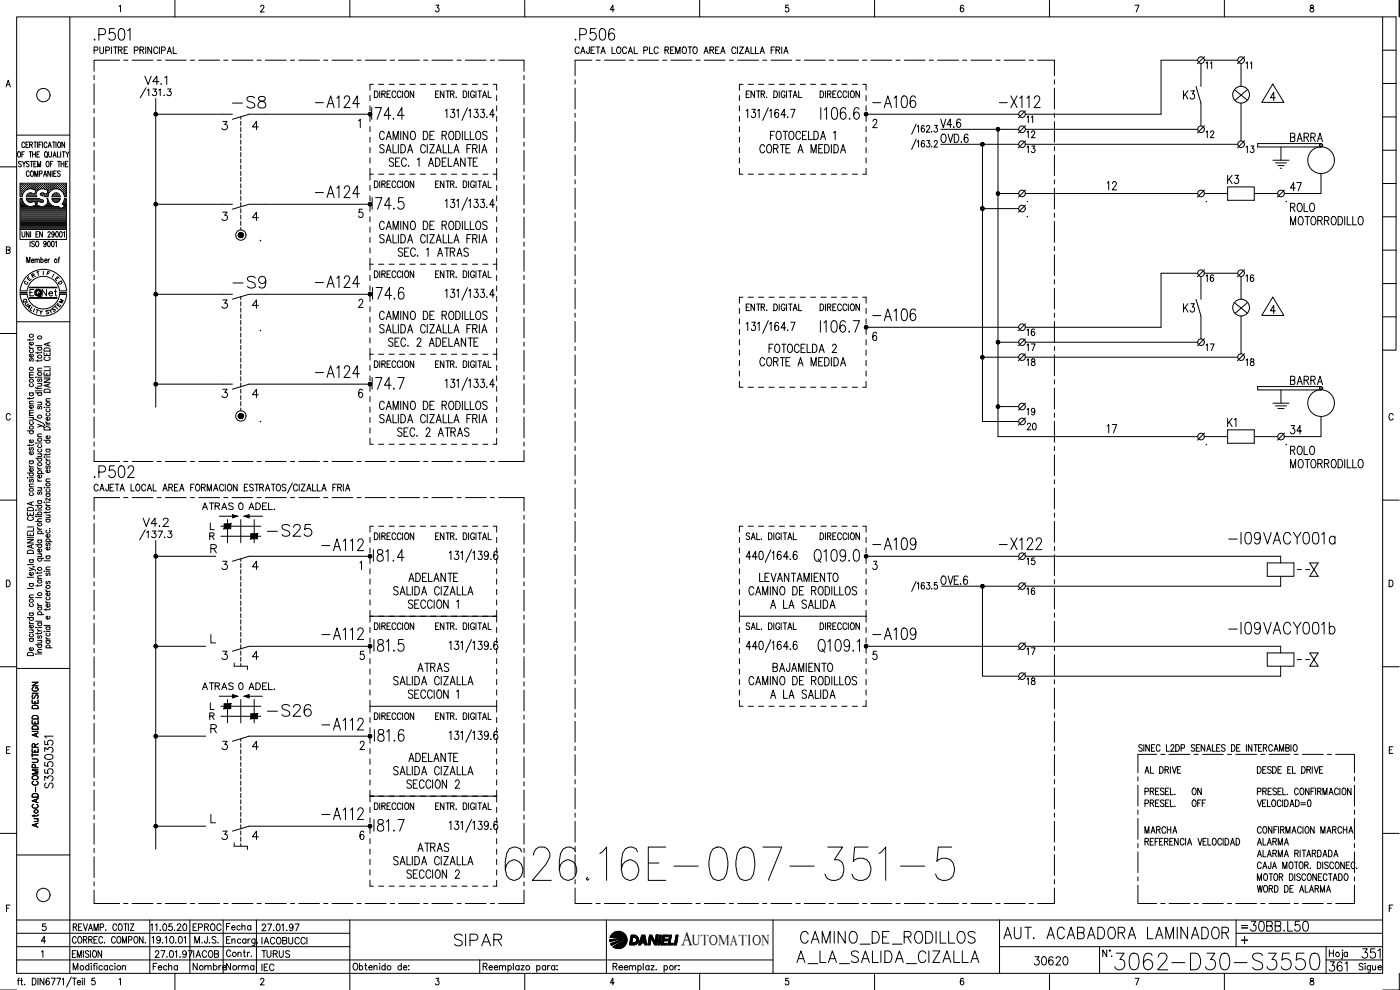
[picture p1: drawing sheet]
<svg xmlns="http://www.w3.org/2000/svg" width="420mm" height="297mm" viewBox="0 0 420 297" stroke-linecap="round" stroke-linejoin="round" font-family="sans-serif">
<defs><g id="words">
<text font-size="15" x="150.3" y="265.3">626.16E-007-351-5</text>
<text font-size="8.8" x="333.4" y="292.1">3062-D30-S3550</text>
<text font-size="7.5" x="238.1" y="290.3">A_LA_SALIDA_CIZALLA</text>
<g font-size="7.1">
<text x="171.4" y="13.4">.P506</text>
<text x="93.5" y="33.5">-A124</text>
<text x="260.7" y="33.5">-A106</text>
<text x="298.8" y="33.5">-X112</text>
<text x="93.5" y="60.7">-A124</text>
<text x="93.5" y="87.5">-A124</text>
<text x="260.7" y="97.4">-A106</text>
<text x="93.5" y="114.7">-A124</text>
<text x="27.2" y="144.6">.P502</text>
<text x="79" y="162.3">-S25</text>
<text x="95.2" y="166.5">-A112</text>
<text x="260.7" y="166.2">-A109</text>
<text x="298.8" y="166.2">-X122</text>
<text x="367.6" y="164.4">-I09VACY001a</text>
<text x="367.6" y="191.6">-I09VACY001b</text>
<text x="79" y="216.3">-S26</text>
<text x="95.2" y="220.1">-A112</text>
<text x="95.2" y="247.3">-A112</text>
<text x="135.1" y="285">SIPAR</text>
<text x="239.2" y="284.3">CAMINO_DE_RODILLOS</text>
<text x="300.2" y="282.9">AUT. ACABADORA LAMINADOR</text>
</g>
<g font-size="6.6">
<text x="68.4" y="33.5">-S8</text>
<text x="68.8" y="87.5">-S9</text>
<text x="95.2" y="193">-A112</text>
<text x="260.7" y="193">-A109</text>
</g>
<g font-size="6.2">
<text x="385.9" y="116.8">BARRA</text>
<text x="373.9" y="280.5">30BB.L50</text>
<text x="397.6" y="292.5">361</text>
<text x="407.5" y="288.6">351</text>
</g>
<text font-size="5.9" x="204.4" y="283.5">A</text>
<g font-size="5.7">
<text x="42.3" y="26.5">V4.1</text>
<text x="353.8" y="31">K3</text>
<text x="385.9" y="43.7">BARRA</text>
<text x="330.9" y="58.2">12</text>
<text x="367.2" y="56.4">K3</text>
<text x="385.9" y="58.6">47</text>
<text x="385.9" y="64.6">ROLO</text>
<text x="353.8" y="94.9">K3</text>
<text x="330.9" y="131.2">17</text>
<text x="367.2" y="129.1">K1</text>
<text x="385.9" y="131.2">34</text>
<text x="385.9" y="137.6">ROLO</text>
<text x="41.6" y="159.1">V4.2</text>
<text x="121.4" y="175.7">ADELANTE</text>
<text x="124.2" y="202.8">ATRAS</text>
<text x="121.4" y="229.7">ADELANTE</text>
<text x="16.9" y="237.8" transform="rotate(-90 16.9 237.8)">S3550351</text>
<text x="124.2" y="256.8">ATRAS</text>
<text x="309" y="290.7">30620</text>
</g>
<g font-size="5.3">
<text x="306.9" y="42.7">12</text>
<text x="365.1" y="42.7" transform="rotate(-90 365.1 42.7)">12</text>
<text x="365.1" y="85.7" transform="rotate(-90 365.1 85.7)">16</text>
<text x="372.5" y="85.7">16</text>
<text x="306.9" y="102">16</text>
<text x="306.9" y="106.5">17</text>
<text x="365.1" y="106.5" transform="rotate(-90 365.1 106.5)">17</text>
<text x="306.9" y="130.2">20</text>
<text x="59.6" y="154.2">ATRAS</text>
<text x="73.4" y="154.2">ADEL.</text>
<text x="306.9" y="170.7">15</text>
<text x="306.9" y="179.6">16</text>
<text x="306.9" y="197.6">17</text>
<text x="59.6" y="208.1">ATRAS</text>
<text x="73.4" y="208.1">ADEL.</text>
<text x="306.9" y="206.7">18</text>
<text x="376.1" y="254.7">ALARMA</text>
<text x="56.8" y="280.5">EPROC</text>
<text x="77.3" y="288.6">TURUS</text>
<text x="77.3" y="292.5">IEC</text>
</g>
<g font-size="4.9">
<text x="376.4" y="21.9" transform="rotate(-90 376.4 21.9)">11</text>
<text x="310.8" y="38.1" transform="rotate(-90 310.8 38.1)">11</text>
<text x="306.9" y="46.9">13</text>
<text x="372.5" y="46.9">13</text>
<text x="11.3" y="90">Net</text>
<text x="306.9" y="110.8">18</text>
<text x="372.5" y="110.8">18</text>
<text x="306.9" y="125.6">19</text>
<text x="356.7" y="239.5">ON</text>
<text x="356.7" y="243.1">OFF</text>
<text x="342.5" y="251.2">MARCHA</text>
<text x="66.7" y="280.1">Fecha</text>
<text x="77.3" y="284.3">IACOBUCCI</text>
<text x="44.8" y="292.1">Fecha</text>
<text x="56.8" y="292.1">Nombre</text>
<text x="66.7" y="292.1">Norma</text>
</g>
<g font-size="4.4">
<text x="364.4" y="21.9" transform="rotate(-90 364.4 21.9)">11</text>
<text x="8.1" y="84.7">R</text>
<text x="207.7" y="283.5">UTOMATION</text>
</g>
<g font-size="4">
<text x="12.7" y="83.6">F</text>
<text x="7.1" y="85.4">E</text>
<text x="15.5" y="85.4">E</text>
<text x="16.2" y="86.4">D</text>
<text x="5.6" y="92.1">Q</text>
<text x="6.3" y="92.8">U</text>
<text x="6.7" y="93.8">A</text>
<text x="10.6" y="95.6">Y</text>
<text x="14.5" y="94.5">S</text>
<text x="16.6" y="92.1">M</text>
</g>
<g font-size="3.5">
<text x="6" y="86.4">C</text>
<text x="371.5" y="279.8">=</text>
</g>
<g font-size="2.6">
<text x="306.9" y="61.7">.</text>
<text x="360.9" y="61.7">.</text>
<text x="384.9" y="61.7">.</text>
</g>
</g></defs>
<!-- layer: XR-FG100|CART -->
<g fill="none" stroke="#000" stroke-width=".3">
<path d="M5 5.1h410v286.9h-410zM21 5.1v286.9M35.7 1.9l.5-.3v2M52.5 .1v5M78.2 2.1l.1-.3a.49 .49 0 0 1 .7-.2 .49 .49 0 0 1 .1 .7l-1 1.3h1.2M105 .1v5M130.8 1.6h.9l-.5 .7a.62 .62 0 0 1 .5 1 .62 .62 0 0 1-1.1-.1M157.5 .1v5M184.3 2.9h-1.2l.8-1.3v2M210 .1v5M236.6 1.6h-.8v.8a.6 .6 0 0 1 .8 .1 .6 .6 0 0 1-.1 .9 .6 .6 0 0 1-.8-.2M262.5 .1v5"/>
<path d="M289.2 1.8l-.5-.2a1.2 1.2 0 0 0 .1 2 .59 .59 0 0 0 .5-.9 .59 .59 0 0 0-1-.1l-.1 .3M315 .1v5M340.7 1.6h1.1l-.8 2M367.5 .1v5M393.3 1.7l-.1 .4 .3 .2a.65 .65 0 0 1 .8 .6 .65 .65 0 0 1-.7 .7 .66 .66 0 0 1-.4-.8 .66 .66 0 0 1 .8-.5l.2-.5a.56 .56 0 0 0-.9-.1zM415 5.1h4v100h-4M415 15.1h4M419.9 .1v5M1.8 26.1l.7-2 .6 2M2.1 25.4h.8M415 35.1h4M415 25h4"/>
<path d="M0 50.1h5M5 40.5h16M5.5 45.6l.1-.1a.85 .85 0 0 1 .6 .8 .85 .85 0 0 1-.6 .8 1.07 1.07 0 0 1-.1-1.5zM6.1 56.9h.1M6.1 56.2h.1M6.1 55.6h.1M6.1 57.5h.1M6.1 58.2h.1M6.1 58.8h.1M6.1 59.8h.5M6.3 57.2h.2M6.3 56.6h.2"/>
<path d="M6.3 56h.2M6.3 55.3h.2M6.3 57.9h.2M6.3 58.5h.2M6.4 48.6l-.3-.2-.6 .2 .1 .4 .7 .3 .1 .5-.3 .3-.6-.3M6.4 55.2v.2M6.4 55.9v.1M6.4 56.5v.2M6.4 57.1v.2M6.4 57.8v.1M6.4 58.4v.2M6.6 46.3h.4"/>
<path d="M6.6 56.9h.2M6.6 56.2h.2M6.6 55.6h.2M6.6 57.5h.2M6.6 58.2h.2M6.7 48.4l.5 .8 .5-.8M6.7 55.5v.2M6.7 56.2v.1M6.7 56.8v.2M6.7 57.4v.2M6.7 58.1v.1M6.9 57.2h.2"/>
<path d="M6.9 56.6h.2M6.9 56h.2M6.9 55.3h.2M7 55.2v.2M7 55.9v.1M7 56.5v.2M7 57.1v.2M7.2 49.2v.9M7.3 56.9h.2M7.3 56.2h.2M7.3 55.6h.2M7.3 45.5h-.7v1.6"/>
<path d="M7.4 55.5v.2M7.4 56.2v.1M7.4 56.8v.2M7.5 43a.46 .46 0 0 0-.6-.4 .46 .46 0 0 0-.3 .7v.4a.46 .46 0 0 0 .3 .6 .46 .46 0 0 0 .6-.4M7.6 56.6h.1M7.6 56h.1M7.6 55.3h.1M7.7 55.2v.2M7.7 55.9v.1M7.7 56.5v.2M7.8 43.4h.5M7.9 56.9h.1"/>
<path d="M7.9 56.2h.2M7.9 55.6h.2M8 55.5v.2M8 56.2v.1M8 56.8h.1M8 59.8h3.7M8 58.8h.1M8.2 56.8l-1.1 1-.4 1.3-.7-.1v-4h13.9v4h-.6M8.2 56.6h.2M8.2 56h.2M8.2 55.3h.2M8.2 58.5h.2"/>
<path d="M8.3 55.2v.2M8.3 55.9v.1M8.3 56.5v.2M8.3 58.4v.2M8.6 42.6h-.8v1.7h.8M8.6 56.2h.1M8.6 55.6h.1M8.6 58.8h.1M8.6 55.5v.2M8.6 56.2v.1M8.6 58.7v.2M8.7 58l-.4 .3"/>
<path d="M8.7 48.6l-.3-.2-.5 .2 .1 .4 .6 .3v.7l-.4 .1-.3-.3M8.7 58.2h-.1M8.7 45.5h.9M8.8 51.7a.46 .46 0 0 0-.6-.4 .46 .46 0 0 0-.3 .6v.4a.46 .46 0 0 0 .3 .6 .46 .46 0 0 0 .6-.4M8.8 56.6h.2M8.8 56h.2M8.8 55.3h.2M8.8 58.5h.2M8.9 43.4l.7-.1 .1-.5-.8-.2v1.7M8.9 55.2v.2M8.9 55.9v.1M8.9 56.5v.1"/>
<path d="M8.9 58.4v.2M9.1 48.4h.8M9.1 45.5v1.6M9.2 56.2h.2M9.2 55.6h.2M9.2 58.2h.2M9.2 58.8h.2M9.3 55.5v.2M9.3 56.2v.1M9.3 58.1v.1M9.3 58.7v.2M9.3 43.4l.4 .9"/>
<path d="M9.4 51.3h.1a.86 .86 0 0 1 .6 .8 .86 .86 0 0 1-.6 .8 1.13 1.13 0 0 1-.1-1.6zM9.5 56.6h.2M9.5 56h.2M9.5 55.3h.2M9.5 58.5h.2M9.5 48.4v1.7M9.5 57.9l-.8 .1M9.6 55.2v.2M9.6 55.9v.1M9.6 56.5v.1M9.6 58.4v.2M9.8 46.3h.8"/>
<path d="M9.8 45.5v1.6M9.8 56.2h.2M9.8 55.6h.2M9.8 58.8h.2M9.9 56.8l.9 .3-.4 1.2-.9-.3M9.9 56.7l-.7-.1-1 .2M9.9 55.5v.2M9.9 56.2v.1M9.9 58.2h.1M9.9 58.7v.2M10.1 56.6h.2M10.1 56h.2"/>
<path d="M10.1 55.3h.2M10.1 58.5h.2M10.2 49.2h.4M10.2 42.6h.8M10.2 55.2v.2M10.2 55.9v.1M10.2 56.5v.2M10.2 58.4v.2M10.4 52.9v-1.6l.5 1.6 .4-1.6v1.6M10.5 56.9h.1M10.5 56.2h.1M10.5 55.6h.1"/>
<path d="M10.5 58.8h.1M10.5 42.6v1.7M10.5 55.5v.2M10.5 56.2v.1M10.5 56.8v.1M10.5 58.7v.2M10.6 58.2h.1M10.6 45.5v1.6M10.8 56.6h.1M10.8 56h.1M10.8 55.3h.1M10.8 55.2v.2"/>
<path d="M10.8 55.9v.1M10.8 56.5v.2M10.9 57.2h.1M10.9 48.4h-.7v1.7h.7M11.1 56.9h.2M11.1 56.2h.2M11.1 55.6h.2M11.1 46.3h.5M11.2 55.5v.2M11.2 56.2v.1M11.2 56.8v.2M11.2 42.6v1.7"/>
<path d="M11.3 50.1v-1.7l.4 1.7 .5-1.7v1.7M11.4 56.6h.2M11.4 56h.2M11.4 55.3h.2M11.5 55.2v.2M11.5 55.9v.1M11.5 56.5v.2M11.5 57a1.46 1.46 0 0 0-.4 2h-3.2l.4-.7M11.7 43.4h.4M11.7 56.2h.2M11.7 55.6h.2M11.8 56.9l-.3 .1"/>
<path d="M11.8 52.1h.7v-.8h-.7v1.6M11.8 55.5v.2M11.8 56.2v.1M11.8 59.7l1 .3M11.8 59.6h-3.9l.6 .9 1 .2M11.9 45.5h-.8v1.6h.8M12 56.6h.2M12 56h.2M12 55.3h.2M12.1 55.2v.2M12.1 55.9v.1M12.1 56.5v.2"/>
<path d="M12.2 58.5l1 .3M12.3 58l-.2 .3 .1 .2M12.4 56.2h.1M12.4 55.6h.1M12.4 58.2h.1M12.4 42.6h-.7v1.7M12.4 55.5v.2M12.4 56.2v.1M12.4 58.1v.1M12.7 56.6h.1M12.7 56h.1M12.7 55.3h.1"/>
<path d="M12.7 58.5h.1M12.7 42.6v1.7M12.7 55.2v.2M12.7 55.9v.1M12.7 56.5v.1M12.7 58.4v.2M12.8 60a.45 .45 0 0 1 .1 .6 .45 .45 0 0 1-.6 .1l-1-.3-.3 1.1 .8 .3M13 56.2h.2M13 55.6h.2M13 58.2h.2M13.1 52.9l.4-1.6 .5 1.6M13.1 55.5v.2"/>
<path d="M13.1 56.2v.1M13.1 58.1v.1M13.1 57.9l-.8 .1M13.3 52.4h.5M13.3 56.6h.2M13.3 56h.2M13.3 55.3h.2M13.3 58.5h.2M13.4 55.2v.2M13.4 55.9v.1M13.4 56.5v.2M13.4 58.4v.2"/>
<path d="M13.5 56.8l.9 .3-.3 1.2-1-.3M13.5 56.7l-.7-.1-1 .2M13.5 45.6l.2-.1a.83 .83 0 0 1 .6 .8 .83 .83 0 0 1-.6 .8 1.17 1.17 0 0 1-.2-1.5zM13.6 56.2h.2M13.6 55.6h.2M13.6 58.8h.2M13.7 55.5v.2M13.7 56.2v.1M13.7 58.7v.2M13.8 46.8l.4 .5M13.9 56.6h.2M13.9 56h.2"/>
<path d="M13.9 55.3h.2M13.9 58.5h.2M14 55.2v.2M14 55.9v.1M14 56.5v.2M14 58.4v.2M14.1 48.5v-.1a.86 .86 0 0 1 .7 .8 .86 .86 0 0 1-.7 .9 1.19 1.19 0 0 1 0-1.6zM14.1 43a.46 .46 0 0 0-.6-.4 .46 .46 0 0 0-.3 .7v.4a.46 .46 0 0 0 .3 .6 .46 .46 0 0 0 .6-.4M14.3 58.8h.1M14.3 56.9h.1M14.3 56.2h.1M14.3 55.6h.1"/>
<path d="M14.3 58.2h.1M14.4 55.5v.2M14.4 56.2v.1M14.4 56.8v.2M14.4 58.1v.1M14.4 57.5h.1M14.4 44.3l.5-1.7 .5 1.7M14.6 57.2h.1M14.6 56.6h.1M14.6 56h.1M14.6 55.3h.1M14.6 45.5v1.2l.4 .4 .4-.2 .1-1.4"/>
<path d="M14.6 43.7h.6M14.6 57.8v.1M14.6 55.2v.2M14.6 55.9v.1M14.6 56.5v.2M14.6 57.1v.2M14.9 56.9h.2M14.9 56.2h.2M14.9 55.6h.2M15 55.5v.2M15 56.2v.1M15 56.8v.2"/>
<path d="M15.1 49.2h.5M15.2 51.3v1.6l-.8-1.6v1.6M15.2 56.6h.2M15.2 56h.2M15.2 55.3h.2M15.3 55.2v.2M15.3 55.9v.1M15.3 56.5v.2M15.5 56.2h.2M15.5 55.6h.2M15.6 56.8l-.1 .1M15.6 55.5v.2"/>
<path d="M15.6 56.2v.1M15.7 51.3v1.6M15.7 59.8h2.2M15.7 42.6h.9M15.8 56.6h.2M15.8 56h.2M15.8 55.3h.2M15.9 56.8l.9-.2 1 .2M15.9 48.4h-.8v1.7M15.9 56.8l-1.1 1-.4 1.3-1.2-.3M15.9 47.1l.5-1.6 .4 1.6M15.9 55.2v.2"/>
<path d="M15.9 55.9v.1M15.9 56.5v.2M16 58.3l-.4 .7 2.5 .1-.4-.8M16 58.5l-.1 .1M16.1 46.6h.6M16.1 52.1h.5M16.2 56.2h.1M16.2 55.6h.1M16.2 58.8h.1M16.2 42.6v1.7M16.3 55.5v.2M16.3 56.2v.1"/>
<path d="M16.3 58.2h.1M16.3 58.7v.2M16.4 58h.9M16.4 58l-.4 .3M16.5 56.6h.1M16.5 56h.1M16.5 55.3h.1M16.5 58.5h.1M16.6 55.2v.2M16.6 55.9v.1M16.6 56.5v.1M16.6 58.4v.2"/>
<path d="M16.8 56.2h.2M16.8 55.6h.2M16.8 58.2h.2M16.8 58.8h.2M16.8 42.6v1.7M16.9 51.3h-.8v1.6h.8M16.9 55.5v.2M16.9 56.2v.1M16.9 58.1v.1M16.9 58.7v.2M17.1 56.6h.2M17.1 56h.2"/>
<path d="M17.1 55.3h.2M17.1 58.5h.2M17.2 55.2v.2M17.2 55.9v.1M17.2 56.5v.1M17.2 58.4v.2M17.2 45.5v1.6h.7M17.3 48.4h.8M17.3 58l.4 .3M17.4 56.2h.2M17.4 55.6h.2M17.4 58.8h.2"/>
<path d="M17.5 42.7l.1-.1a.86 .86 0 0 1 .6 .8 .86 .86 0 0 1-.6 .9 1.12 1.12 0 0 1-.1-1.6zM17.5 55.5v.2M17.5 56.2v.1M17.5 58.7v.2M17.7 48.4v1.7M17.7 56.6h.2M17.7 56h.2M17.7 55.3h.2M17.8 56.8l1.1 1 .4 1.3M17.8 55.2v.2M17.8 55.9v.1M17.8 56.5v.2"/>
<path d="M18.1 51.5l-.3-.2-.6 .2 .1 .3 .8 .6-.3 .5-.6-.2M18.1 56.9h.1M18.1 56.2h.1M18.1 55.6h.1M18.2 55.5v.2M18.2 56.2v.1M18.2 56.8v.2M18.2 45.5v1.6M18.3 49.2h.9M18.3 48.4v1.7M18.4 56.6h.1M18.4 56h.1"/>
<path d="M18.4 55.3h.1M18.5 55.2v.2M18.5 55.9v.1M18.5 56.5v.2M18.5 57.1v.1M18.5 57.2h.1M18.7 56.9h.2M18.7 56.2h.2M18.7 55.6h.2M18.7 45.5h.8M18.8 57.4l.1 .1M18.8 55.5v.2"/>
<path d="M18.8 56.2v.1M18.8 56.8v.2M19 57.2h.2M19 56.6h.2M19 56h.2M19 55.3h.2M19 57.9h.2M19.1 45.5v1.6M19.1 55.2v.2M19.1 55.9v.1M19.1 56.5v.2M19.1 57.1v.2"/>
<path d="M19.1 57.8v.1M19.2 48.4v1.7M19.3 59.6h.6v9.3h-13.9v-9.3h.6a2.56 2.56 0 0 0 3.3 2.2M19.3 59.6l-.7 1.6 .8 .7-1.1 .7M19.3 56.9h.2M19.3 56.2h.2M19.3 55.6h.2M19.3 57.5h.2M19.3 58.2h.2M19.4 42.6v1.7l-.8-1.7v1.7M19.4 58.8h.1M19.4 59.8h.4"/>
<path d="M19.4 55.5v.2M19.4 56.2v.1M19.4 56.8v.2M19.4 57.4v.2M19.4 58.1v.1M19.4 58.7v.2M19.6 57.2h.2M19.6 56.6h.2M19.6 56h.2M19.6 55.3h.2M19.6 57.9h.2M19.6 58.5h.2"/>
<path d="M19.6 49.2h.5M19.7 55.2v.2M19.7 55.9v.1M19.7 56.5v.2M19.7 57.1v.2M19.7 57.8v.1M19.7 58.4v.2M19.8 45.5l.4 .8 .5-.8M20.2 46.3v.8M20.4 48.4h-.8v1.7h.8M415 55.1h4M415 45.1h4"/>
<path d="M1.9 75l1-.1 .1-.7-1.1-.1v2l1-.1 .1-.6-.4-.4M6 68.9v3h13.9v-3M6.1 64.5h13.7M6.1 64.2h13.7M6.1 63.9h13.7M6.1 63.6h13.7M6.1 63.2h13.7M6.1 62.9h13.7M6.1 62.3h11.7M6.1 62h2.3M6.1 61.7h1.6M6.1 61.3h1.3"/>
<path d="M6.1 61h1M6.1 60.7h.8M6.1 60.4h.6M6.1 60.1h.5M6.1 64.8h13.7M6.1 65.1h13.7M6.1 65.5h13.7M6.1 65.8h13.7M6.1 66.1h13.7M6.1 66.4h13.7M6.1 66.7h13.7M6.1 67h13.7"/>
<path d="M6.1 67.4h13.7M6.1 67.7h13.7M6.1 68h13.7M6.1 68.3h13.7M6.1 68.7h13.7M6.6 69.5v1.2l.4 .4 .5-.4v-1.2M8 78.8v-1.6l.5 1.6 .5-1.6v1.6M8.2 60.1h4.4M8.4 60.4h1.7M8.7 69.5v1.6l-.8-1.6v1.6M9 72.4v1.6M9.2 69.5v1.6"/>
<path d="M9.4 78.2h.8l-.1-.3a.43 .43 0 0 0-.6 .1 .43 .43 0 0 0 .1 .6 .43 .43 0 0 0 .6 0M9.5 60.7l.9-.3 .3 1.1-.8 .4M9.8 62h2.1M10.3 72.6l-.3-.2-.5 .2 .1 .4 .6 .3 .1 .5-.3 .2-.5-.2M10.5 78l.3-.3 .3 .1v1M10.5 77.7v1.1M10.5 60.4h.7M10.6 60.7h.5M10.7 61.7h.3M10.7 61h.3M10.8 61.3h.2M10.8 72.6l.2-.2a.86 .86 0 0 1 .7 .8 .86 .86 0 0 1-.7 .8l-.3-.6z"/>
<path d="M10.8 70.3h.5M11.1 78l.3-.3 .3 .1 .1 1M11.6 69.5h-.8v1.6h.8M11.6 60.4h1.4M11.8 61.8l1 .2M12.3 78l.1-.2a.48 .48 0 0 1 .6 .5 .48 .48 0 0 1-.6 .4l-.1-.1M12.3 77.2v1.6M12.7 69.5v1.6l-.8-1.6v1.6M13.3 62h2.8M13.4 78.2h.7l-.1-.4a.48 .48 0 0 0-.6 .5 .48 .48 0 0 0 .6 .4l.1-.1M13.8 61.7h1.7M13.8 72.9l-.1 .4a.43 .43 0 0 1-.6-.5 .43 .43 0 0 1 .7-.2l-.1 1.3-.3 .1-.2-.2"/>
<path d="M14.1 61.3h.9M14.3 61h.5M14.4 60.7h.2M14.4 69.9l.2-.4 .5 .3-.7 1.3h.8M14.4 60.4h.1M14.4 72.5l.2-.1a.92 .92 0 0 1 .5 .8 .92 .92 0 0 1-.5 .8l-.3-.7zM14.4 77.7v1.1M14.9 77.7l-.5 .5M15.6 72.5l.2-.1a.95 .95 0 0 1 0 1.6l-.3-.7zM15.8 60.1h2M15.9 61.8l.6 .1a1.41 1.41 0 0 1 1.8 .7h-12.2M15.9 61.8l-1-.8-.5-1.4h-.3a1.59 1.59 0 0 1-1.3 2.3"/>
<path d="M16.1 60.4h1.4M16.3 70l-.2 .4a.43 .43 0 0 1-.6-.4 .43 .43 0 0 1 .7-.3l-.1 1.4h-.3l-.2-.2M16.4 60.6l-.5-.4-.3-.6h2.5l-.6 .9-1.1 .1M16.6 72.7l.3-.3v1.6M16.8 69.6l.3-.1a.95 .95 0 0 1 0 1.6l-.4-.7zM17.4 77.7h.5M17.9 77.2l-.3 .3v1.3M18 69.6l.2-.1a.92 .92 0 0 1 .5 .8 .92 .92 0 0 1-.5 .8l-.3-.7zM18.4 62.6h1.4M18.9 61h.9M18.9 62.3h.9M18.9 61.3h.9"/>
<path d="M19 69.8l.3-.3v1.6M19.1 60.7h.7M19.2 60.4h.6M19.3 61.7h.5M19.3 60.1h.5M19.5 62h.3M415 75h4M415 65.1h4M5 96.5h16M6 88.3a7 7 0 0 0 7 6.5 7 7 0 0 0 7-6.5M6 87.3a7 7 0 0 1 7-6.5 7 7 0 0 1 7 6.5M8.2 88.3a4.9 4.9 0 0 0 4.8 4.4 4.9 4.9 0 0 0 4.9-4.4"/>
<path d="M8.2 87.3a4.9 4.9 0 0 1 4.8-4.4 4.9 4.9 0 0 1 4.9 4.4M8.9 89.3h8.2M8.9 89.5h8.2M8.9 86.3h8.2M8.9 86.2h8.2M9 89.4h8M9 86.3h8M10.2 86.9h-1.2v1.9M415 95.1h4M415 85.1h4M0 100.1h5M8.8 103.9l.1 .4 .4 .2"/>
<path d="M8.8 101.7v.5M8.8 119.3v.5M8.8 117.9h1.2M8.8 113.3h1.2M8.8 104.5h1.2M9.1 117.9a.51 .51 0 0 0-.1 .7 .51 .51 0 0 0 .8 0 .51 .51 0 0 0-.1-.7M9.1 115.1a.51 .51 0 0 0-.1 .8 .51 .51 0 0 0 .8 0 .51 .51 0 0 0-.1-.8M9.1 107.6l-.3 .3 .3 .5 .4-.8h.4l.1 .5-.3 .3M9.1 104.9a.51 .51 0 0 0-.1 .8 .51 .51 0 0 0 .8 0 .51 .51 0 0 0-.1-.8M9.7 106.2l.2 .2a.54 .54 0 0 1-.5 .7 .54 .54 0 0 1-.4-.8l.3-.1v.9M9.7 102.7a.56 .56 0 0 1-.2 .9 .56 .56 0 0 1-.7-.6l.5-.3v.8M10 119.2l-.3 .4h-1.5"/>
<path d="M10 112.5l-1.1 .1-.1 .3 .3 .4M10 111.7l-1.1 .1-.1 .3 .3 .4M10 101.7l-.1 .3h-1.7M10.7 116.1l.3 .4h1.5M10.7 113.2h.2zM10.7 117.8h1.8M10.7 103.7h1.8M10.8 117.2v.1zM11.3 105.6v.5M11.3 108v.5M11.3 116.2v.5M11.3 117.2h1.2"/>
<path d="M11.3 115h1.2M11.3 113.2h1.2M11.3 111.3h1.2M11.3 104.2h1.2M11.6 117.8a.54 .54 0 0 0-.1 .8 .54 .54 0 0 0 .8 0l.2-.3-.2-.5M11.6 113.7l-.3 .2 .3 .6 .4-.8h.4l.1 .5-.2 .3M11.6 104.2l-.2 .1a.54 .54 0 0 0 .6 .8 .54 .54 0 0 0 .3-.9M12.1 115l.4 .4-.1 .4-1.1 .1M12.5 110.5l-1.1 .1-.1 .3 .3 .4M12.5 107.9l-.1 .3-1.7 .1M12.5 105.5l-.1 .3-1.7 .1M13.2 113.7h1.8l-1.8 1h1.8"/>
<path d="M13.2 111.7v.9h1.8v-.9M13.2 105.8v.9h1.8v-.9M13.2 113.1h1.8M13.2 110.1h1.8M13.3 117a1.2 1.2 0 0 1 1.7 .2v.5h-1.8zM13.3 104.6a1.2 1.2 0 0 1 1.7 .2v.6h-1.8zM13.6 107.1a.54 .54 0 0 0-.4 .6 .54 .54 0 0 0 .7 .4h.4a.55 .55 0 0 0 .7-.3 .55 .55 0 0 0-.4-.7M14.1 106.1v.6M14.1 112v.6M14.4 102.9v.8M14.4 115.3v.7M15 119.6l-1.1 .1-.1 .3 .3 .4"/>
<path d="M15 115.1l-1.8 .6 1.8 .5M15 110.4v.8h-1.8M15 102.7l-1.8 .6 1.8 .6M3.1 124.5a.63 .63 0 0 0-.8-.4 .63 .63 0 0 0-.4 .7v.5a.63 .63 0 0 0 .4 .7 .63 .63 0 0 0 .8-.4M8.2 129.3h1.8M8.8 139.6l.1 .3 .4 .2M8.8 138.3h1.2M8.8 133.3v.5M8.8 125.3h1.2M8.8 124.7h1.2M8.8 121.2h1.2M9.1 138.3a.51 .51 0 0 0-.1 .7 .51 .51 0 0 0 .8 0 .51 .51 0 0 0-.1-.7"/>
<path d="M9.1 134.3l-.3 .3 .3 .5 .4-.7h.4l.1 .4-.3 .3M9.1 129.3a.51 .51 0 0 0-.1 .7 .51 .51 0 0 0 .8 0 .51 .51 0 0 0-.1-.7M9.1 126.5l-.2 .1a.56 .56 0 0 0 .5 .8 .56 .56 0 0 0 .5-.8l-.2-.1M9.7 125.3l.3 .3-.1 .4-1.1 .1M9.7 135.5l.2 .2a.55 .55 0 0 1-.5 .7 .55 .55 0 0 1-.4-.8l.3-.1v.9M9.7 132l.2 .1a.54 .54 0 0 1-.5 .7 .54 .54 0 0 1-.4-.8h.3v.8M9.7 121.6l.2 .2a.54 .54 0 0 1-.5 .7 .54 .54 0 0 1-.4-.8l.3-.1v.9M10 133.3l-.3 .3h-1.5M10 123.9h-1.1l-.1 .4 .3 .4M10 123.1h-1.1l-.1 .4 .3 .4M10 120.4l-1.1 .1-.1 .3 .3 .4M10.4 125.8l2.7 1.3"/>
<path d="M10.7 132.9h.2zM10.7 137.5h1.8M11.3 127.3l1.2 .4-1.2 .5M11.3 136.2h1.2M11.3 132.9h1.2M11.3 131h1.2M11.3 120.7h1.2M11.6 137.5l-.2 .2a.53 .53 0 0 0 .6 .7 .53 .53 0 0 0 .3-.9M11.6 134.7l-.2 .2a.54 .54 0 0 0 .6 .7 .54 .54 0 0 0 .3-.9M11.6 133.4l-.2 .1a.54 .54 0 0 0 .6 .8 .54 .54 0 0 0 .3-.9M11.6 121.9l-.3 .3 .1 .4h.3l.3-.6 .3-.1 .2 .3-.2 .5M12.1 136.2l.4 .4-.1 .3-1.1 .1"/>
<path d="M12.1 120.7l.4 .3-.1 .4-1.1 .1M12.5 130.2l-1.1 .1-.1 .4 .3 .3M12.5 127.7l.5 .3 .1 .3M13.2 137.1h.2zM13.2 127.5h.2zM13.2 122.2h.2zM13.2 132.1h1.8M13.3 128.3a.99 .99 0 0 1 1.1-.2 .99 .99 0 0 1 .6 .9h-1.8zM13.8 137.5l.1 .4 .4 .2M13.8 126.4l.1 .4 .4 .2M13.8 136.1v.5M13.8 138.1h1.2"/>
<path d="M13.8 137.1h1.2M13.8 134.8h1.2M13.8 127.5h1.2M13.8 127h1.2M13.8 122.2h1.2M13.8 120.4h1.2M14.1 139.8l-.3 .3 .3 .5 .4-.7h.4l.1 .4-.2 .3M14.1 138.5a.54 .54 0 0 0-.1 .8 .54 .54 0 0 0 .8 0l.2-.3-.2-.5M14.1 134.8a.54 .54 0 0 0-.1 .8 .54 .54 0 0 0 .8 0l.2-.3-.2-.5M14.1 132.1a.54 .54 0 0 0-.1 .8 .54 .54 0 0 0 .8 0l.2-.3-.2-.5M14.1 124l-.2 .1a.53 .53 0 0 0 .5 .7 .53 .53 0 0 0 .4-.8M14.1 122.7l-.2 .1a.56 .56 0 0 0 .5 .8 .56 .56 0 0 0 .5-.8l-.1-.1"/>
<path d="M14.8 130.8l.1 .1a.54 .54 0 0 1-.5 .8 .54 .54 0 0 1-.4-.9h.3v.8M14.8 125.3l.1 .1a.54 .54 0 0 1-.5 .7 .54 .54 0 0 1-.4-.8h.3v.8M15 136l-.4 .4h-1.4M418.1 124.5a.63 .63 0 0 0-.8-.4 .63 .63 0 0 0-.4 .7v.5a.63 .63 0 0 0 .4 .7 .63 .63 0 0 0 .8-.4M0 150.1h5M8.2 159.8v.9h1.8v-.9M8.2 153.7v.9h1.8v-.9M8.2 158.1h1.8M8.2 141.9h1.8M8.3 152.5a.99 .99 0 0 1 1.1-.2 .99 .99 0 0 1 .6 .9h-1.8zM8.3 143.2v.2zM8.6 155.1a.56 .56 0 0 0-.4 .6 .56 .56 0 0 0 .7 .5h.4a.57 .57 0 0 0 .7-.5 .57 .57 0 0 0-.4-.6"/>
<path d="M8.8 146h1.2M8.8 143.3h1.2M8.8 140.1h1.2M9.1 147.9a.57 .57 0 0 0 .2 .9 .57 .57 0 0 0 .7-.6l-.3-.3M9.1 143.8l-.3 .3 .3 .5 .4-.7h.4l.1 .4-.3 .3M9.1 141.9a.51 .51 0 0 0-.1 .8 .51 .51 0 0 0 .8 0 .51 .51 0 0 0-.1-.8M9.1 154v.6M9.4 150.8v.7M9.7 140.6a.56 .56 0 0 1-.2 .9 .56 .56 0 0 1-.7-.6l.5-.3v.8M10 158.5v.9h-1.8M10 150.5l-1.8 .6 1.8 .6M10 145.2l-1.1 .1-.1 .4 .3 .3"/>
<path d="M10.7 155h.2zM10.7 153h.2zM10.7 151.6h1.8M10.7 156.4h1.8M10.7 154.5h1.8M11.3 158.2l.1 .4 .4 .2M11.3 143.7l.1 .4 .4 .2M11.3 140.1l.1 .4 .4 .2M11.3 146.3h1.2M11.3 158.8h1.2M11.3 155h1.2M11.3 153h1.2"/>
<path d="M11.3 150.2h1.2M11.3 144.3h1.2M11.3 142.1h1.8M11.3 140.7h1.2M11.6 154.5a.54 .54 0 0 1-.1-.8 .54 .54 0 0 1 .8 0l.2 .3-.2 .5M11.6 151.6l-.2 .2a.53 .53 0 0 0 .6 .7 .53 .53 0 0 0 .3-.9M11.6 150.2l-.2 .2a.53 .53 0 0 0 .6 .7 .53 .53 0 0 0 .3-.9M11.6 147.6l-.3 .3 .3 .5 .4-.8h.4l.1 .5-.2 .3M11.6 142.1l-.2-.2a.53 .53 0 0 1 .6-.7 .53 .53 0 0 1 .3 .9M12.1 146.3l.4 .4-.1 .4h-1.1M12.3 142.5l.1 .1a.55 .55 0 0 1-.5 .8 .55 .55 0 0 1-.4-.8l.3-.1v.9M12.5 155.6l-1.1 .1-.1 .4 .3 .3"/>
<path d="M13.2 150.7h.2zM13.2 146.3h.2zM13.8 151.1l.1 .4 .4 .2M13.8 153.5v.5M13.8 155.8h1.2M13.8 154.5h1.2M13.8 151.7h1.2M13.8 150.7h1.2M13.8 148.2h1.2M13.8 146.3h1.2M13.8 144.5h1.2M14.1 159.1l-.2 .1a.53 .53 0 0 0 .5 .8 .53 .53 0 0 0 .4-.9"/>
<path d="M14.1 155.8l-.2 .1a.53 .53 0 0 0 .5 .8 .53 .53 0 0 0 .4-.9M14.1 148.2l-.2 .1a.53 .53 0 0 0 .5 .7 .53 .53 0 0 0 .4-.8M14.1 146.8a.54 .54 0 0 0-.1 .8 .54 .54 0 0 0 .8 0l.2-.3-.2-.5M14.6 154.5l.4 .4-.1 .4h-1.1M14.8 141l.1 .1a.53 .53 0 0 1-.5 .7 .53 .53 0 0 1-.4-.8h.3v.8M14.9 158.6h.1M15 153.4l-.4 .4h-1.4M15 149.4v.8l-1.2-.8v.8M15 143.7l-1.1 .1-.1 .3 .3 .4M415 150.1h4.9M1.9 174.1a1.01 1.01 0 0 1 1.2 1 1.01 1.01 0 0 1-1.2 1zM8.2 161.9h1.8l-1.8 1h1.8"/>
<path d="M8.2 176.6h1.8M8.2 173.2h1.8M8.2 169.4h1.8M8.2 161.3h1.8M8.3 165.3a.99 .99 0 0 1 1.1-.2 .99 .99 0 0 1 .6 1h-1.8zM8.8 170.3l1.2 .5-1.2 .4M8.8 179.3h1.2M8.8 175.1h1.2M8.8 168h1.2M9.1 175.1a.51 .51 0 0 0-.1 .7 .51 .51 0 0 0 .8 0 .51 .51 0 0 0-.1-.7M9.1 168a.57 .57 0 0 0 .2 .9 .57 .57 0 0 0 .7-.6l-.3-.3M9.1 160.2v.5"/>
<path d="M9.4 163.6v.7M9.7 171.7l.2 .2a.54 .54 0 0 1-.5 .7 .54 .54 0 0 1-.4-.8l.3-.1v.9M9.9 170l.5 .1M10 178.5l-1.1 .1-.1 .4 .3 .3M10 170.8l.5 .2 .1 .3M10 163.4l-1.8 .5 1.8 .6M10.7 179.3h1.8M10.7 163.4h1.8M11.3 171.6v.6M11.3 175.5v.5M11.3 174.1h1.2M11.3 173.6h1.2"/>
<path d="M11.3 167.5h1.8M11.3 166.2h1.2M11.3 162h1.2M11.3 160.1h1.8M11.6 174.1l-.2 .1a.53 .53 0 0 0 .6 .7 .53 .53 0 0 0 .3-.8M11.6 167.5l-.2 .2a.53 .53 0 0 0 .6 .7 .53 .53 0 0 0 .3-.9M11.6 163.4l-.2 .2a.54 .54 0 0 0 .6 .7 .54 .54 0 0 0 .3-.9M11.6 162l-.2 .2a.53 .53 0 0 0 .6 .7 .53 .53 0 0 0 .3-.9M11.6 160.1l-.2-.1a.56 .56 0 0 1 .5-.7 .56 .56 0 0 1 .5 .7l-.1 .1M12.1 166.2l.4 .4-.1 .3-1.1 .1M12.3 164.7l.1 .2a.55 .55 0 0 1-.5 .8 .55 .55 0 0 1-.4-.9l.3-.1v.9M12.5 175.4l-.4 .4h-1.4"/>
<path d="M12.5 172.7l-1.1 .1-.1 .4 .3 .4M12.5 171.6l-.1 .3h-1.7M13.2 171.4h.2zM13.2 168.3h1.8M13.8 176.9l.1 .3 .4 .2M13.8 177.4h1.2M13.8 171.4h1.2M13.8 170.9h1.2M13.8 166.8h1.2M13.8 162.5h1.8M14.1 179.1l-.2 .2a.56 .56 0 0 0 .5 .7 .56 .56 0 0 0 .5-.7l-.1-.2M14.1 174.4l-.3 .3 .3 .5 .4-.7h.4l.1 .4-.2 .3"/>
<path d="M14.1 171.9l-.3 .3 .1 .4h.3l.3-.6 .3-.1 .2 .3-.2 .5M14.1 166.8a.54 .54 0 0 0-.1 .8 .54 .54 0 0 0 .8 0l.2-.3-.2-.5M14.1 163l-.3 .3 .1 .4h.3l.3-.6 .3-.1 .2 .3-.2 .4M14.1 162.5l-.2-.1a.53 .53 0 0 1 .5-.7 .53 .53 0 0 1 .4 .8M14.8 177.9l.1 .1a.54 .54 0 0 1-.5 .7 .54 .54 0 0 1-.4-.7l.3-.1v.8M14.8 164.2l.1 .1a.53 .53 0 0 1-.5 .7 .53 .53 0 0 1-.4-.8h.3v.8M14.8 160.4l.1 .1a.54 .54 0 0 1-.5 .7 .54 .54 0 0 1-.4-.8h.3v.8M15 170.1l-1.1 .1-.1 .3 .3 .4M416.9 174.1a1.01 1.01 0 0 1 1.2 1 1.01 1.01 0 0 1-1.2 1zM8.2 185.3h1.8M8.3 196a.99 .99 0 0 1 1.1-.3 .99 .99 0 0 1 .6 1h-1.8zM8.8 186.5l.1 .4 .4 .2"/>
<path d="M8.8 191.6h1.2M8.8 189h1.2M8.8 187.1h1.2M8.8 183.9h1.2M9.1 191.6a.51 .51 0 0 0-.1 .8 .51 .51 0 0 0 .8 0 .51 .51 0 0 0-.1-.8M9.1 190.2a.51 .51 0 0 0-.1 .8 .51 .51 0 0 0 .8 0 .51 .51 0 0 0-.1-.8M9.1 185.3a.51 .51 0 0 0-.1 .7 .51 .51 0 0 0 .8 0 .51 .51 0 0 0-.1-.7M9.1 183.9l-.2 .2a.56 .56 0 0 0 .5 .7 .56 .56 0 0 0 .5-.7l-.2-.2M9.1 181.1a.51 .51 0 0 0-.1 .8 .51 .51 0 0 0 .8 0 .51 .51 0 0 0-.1-.8M9.7 189l.3 .4-.1 .3-1.1 .1M9.7 194.3a.56 .56 0 0 1-.2 1 .56 .56 0 0 1-.7-.7l.5-.3v.9M9.7 187.6a.56 .56 0 0 1-.2 .9 .56 .56 0 0 1-.7-.7l.5-.2v.8"/>
<path d="M10.7 196.2h.2zM10.7 188.3h.2zM10.7 193.4h1.8M10.7 186.4h1.8M11.3 188.7l.1 .4 .4 .2M11.3 181l.1 .4 .4 .2M11.3 196.2h1.2M11.3 195.7h1.2M11.3 192.1h1.2M11.3 189.8v.5M11.3 189.3h1.2M11.3 188.3h1.2"/>
<path d="M11.3 186.9h1.2M11.3 184.4h1.8M11.3 182.1h1.2M11.3 181.6h1.2M11.6 193.4l-.2 .2a.54 .54 0 0 0 .6 .7 .54 .54 0 0 0 .3-.9M11.6 190.7l-.3 .3 .1 .5h.3l.3-.7 .3-.1 .2 .3-.2 .5M11.6 186.9l-.2 .1a.54 .54 0 0 0 .6 .8 .54 .54 0 0 0 .3-.9M11.6 184.4l-.2-.1a.53 .53 0 0 1 .6-.8 .53 .53 0 0 1 .3 .9M11.6 182.1l-.2 .2a.53 .53 0 0 0 .6 .7 .53 .53 0 0 0 .3-.9M12.1 192.1l.4 .4-.1 .4h-1.1M12.5 194.9l-1.1 .1-.1 .4 .3 .3M12.5 189.7l-.4 .4h-1.4"/>
<path d="M13.2 189.5h.2zM13.2 187.6h1.8M13.8 191.2l.1 .3 .4 .2M13.8 180.3l.1 .4 .4 .2M13.8 194.4h1.8M13.8 192.2h1.2M13.8 191.7h1.2M13.8 189.5h1.2M13.8 188.1h1.2M13.8 182.7v.5M13.8 180.9h1.2M14.1 194.4l-.2-.1a.53 .53 0 0 1 .5-.8 .53 .53 0 0 1 .4 .9"/>
<path d="M14.1 192.2l-.2 .1a.53 .53 0 0 0 .5 .8 .53 .53 0 0 0 .4-.9M14.1 190l-.2 .1a.53 .53 0 0 0 .5 .7 .53 .53 0 0 0 .4-.8M14.1 188.1a.54 .54 0 0 0-.1 .8 .54 .54 0 0 0 .8 0l.2-.3-.2-.5M14.8 184.9l.1 .1a.54 .54 0 0 1-.5 .8 .54 .54 0 0 1-.4-.8l.3-.1v.8M14.8 181.3l.1 .2a.53 .53 0 0 1-.5 .7 .53 .53 0 0 1-.4-.8l.3-.1v.8M15 182.6l-.4 .4h-1.4M0 200.1h5M5 200.6h16M9.7 216.2v1h1.7v-1M9.7 210v1h1.7v-1M9.7 204.7h1.7l-1.7 1.1h1.7M9.7 219.4h1.7"/>
<path d="M9.7 208h1.7M9.7 218a.97 .97 0 0 1 1.2-.2 .97 .97 0 0 1 .5 1h-1.7zM9.7 215a.97 .97 0 0 1 1.2-.3 .97 .97 0 0 1 .5 1h-1.7zM9.9 211.7a.96 .96 0 0 1 1.1-.1 .96 .96 0 0 1 .4 1h-1.7zM9.9 208.5l-.2 .4v.5l.5 .1 .5-.9 .5-.1 .2 .4-.2 .6M10.1 206.2a.59 .59 0 0 0-.5 .7 .59 .59 0 0 0 .7 .5h.5a.58 .58 0 0 0 .6-.6 .58 .58 0 0 0-.6-.6v.4M10.5 210.4v.6M10.5 216.6v.6M11.4 219.9l-1.7 .6 1.7 .6M415 200.1h4.9M1.9 225h.7M3 224.1h-1.1v1.9h1.1"/>
<path d="M9.7 227.7h1.5l.2 .5-.2 .5-1.5 .1M9.7 224.7v1h1.7M9.7 226.5h1.7M9.7 226v1.1M9.7 238.4a.97 .97 0 0 1 1.2-.2 .97 .97 0 0 1 .5 1h-1.7zM9.7 233a.89 .89 0 0 1 1.1-.3 .89 .89 0 0 1 .5 .9 .89 .89 0 0 1-1 .4 .89 .89 0 0 1-.6-1zM10.1 234.4a.61 .61 0 0 0-.4 .7 .61 .61 0 0 0 .6 .5h.5a.61 .61 0 0 0 .6-.5 .61 .61 0 0 0-.4-.7M10.5 224.2l-.1-.9-.6-.1-.1 1h1.7M10.6 230.4l-.1-.9-.7-.1-.1 1h1.7M10.8 239.9v.8M11.4 239.6l-1.7 .7 1.7 .6M11.4 231h-1.7l1.7 .6-1.7 .6h1.7"/>
<path d="M416.9 225h.7M418 224.1h-1.1v1.9h1.1M0 250h5M5 256.5h16M10.1 241.3a.59 .59 0 0 0-.5 .7 .59 .59 0 0 0 .7 .5h.5a.59 .59 0 0 0 .6-.5 .59 .59 0 0 0-.4-.7M10.2 245.6h1.2M10.2 244.5v.6M10.8 247.2v.8M11.1 245.6l.3 .4-.1 .4-1.1 .1M11.4 247l-1.7 .6 1.7 .6M11.4 244.4l-.3 .4h-1.4M415 250h4.9"/>
<path d="M1.9 272.5h.7M3 271.6h-1.1v1.9M5 276h410M45 276v16M57 276v16M67 276v16M77 276v16M105 276v21M182 276v16M184.1 279.9h3M184.3 279.8h2.6M184.5 279.6h2.1"/>
<path d="M185 279.5h1.2M232 276v16M300 276v16M416.9 272.5h.7M418 271.6h-1.1v1.9M0 297h5M5 280h100M5 284h100M5 288h227M5.2 294.2h.6M5.9 293.5l-.4 .4v1.6M6.2 294.2h.6"/>
<path d="M6.4 293.5v1.6l.5 .4M7.4 295.3v.2l.1-.1M9.7 293.5a1.02 1.02 0 0 1 1.1 1 1.02 1.02 0 0 1-1.1 1zM11.4 293.5v2M13.2 293.5v2l-1.2-2v2M14.8 293.8l-.3-.3a1.12 1.12 0 0 0-.7 1 1.12 1.12 0 0 0 .6 1 .59 .59 0 0 0 .5-.8 .59 .59 0 0 0-1-.2l-.1 .3M15.4 293.5h1.2l-.9 2M17.1 293.5h1.1l-.8 2M18.7 293.9l.3-.4v2M21.4 293.1l-1.4 3M21.8 293.5h1.1M22.3 293.5v2"/>
<path d="M23.2 294.8h1l-.2-.6a.61 .61 0 0 0-.8 .6 .61 .61 0 0 0 .8 .6l.2-.2M24.7 293.5v.2zM24.7 294.2v1.3M25.3 293.5v2M28.4 293.5h-.8v.9a.62 .62 0 0 1 .9 0 .62 .62 0 0 1-.1 .9 .62 .62 0 0 1-.9-.2M35.7 293.9l.5-.4v2M52.5 292v5M78.2 294l.2-.4 .5-.1 .3 .6-1.1 1.4h1.2M130.8 293.5h.9l-.5 .8a.61 .61 0 0 1 .5 .9 .61 .61 0 0 1-1.1-.1M144 288v4M157.5 292v5M183 282.1h1.8"/>
<path d="M183 282.2h1.3M183 282.3h.8M183 282.5h.3M183.1 282.6l-.1-.6 3-.5 .1 .2-3.1 .9M183.1 282h2.2M183.1 281.1h4.9M183.2 281h4.8M183.2 283.2l3.2-1.2 .2 .2-3.1 1.5M183.2 283.2h1.3M183.3 283.1l.3 .5M183.3 280.9h4.6M183.3 283.3h.9"/>
<path d="M183.3 280.7h4.5M183.4 283.4h.5M183.4 280.6h4.3M183.5 283.6h.2M183.5 280.5h4.1M183.6 283h1.2M183.6 280.3h3.9M183.7 280.2h3.7M183.9 282.9h1.2M183.9 280.1h3.3M183.9 284l3-1.6-.2-.2 1.4-.8a2.61 2.61 0 0 1-1.1 2.8 2.61 2.61 0 0 1-3.1-.2zM184 284.1h3.2"/>
<path d="M184.1 281.8h1.7M184.1 284h3.2M184.2 284.3h2.7M184.3 282.8h1M184.3 294.9h-1.2l.8-1.4v2M184.3 283.8h3.2M184.4 284.4h2.3M184.6 283.7h3M184.7 282.6h.9M184.7 284.5h1.7M184.8 283.6h2.9M185 282.5h.9"/>
<path d="M185 283.4h2.7M185.1 281.7h1M185.3 283.3h2.5M185.4 282.3h.8M185.5 283.2h2.4M185.8 282.2h.7M185.8 283h2.2M185.9 281.4h.8M186 282.9h2M186.1 282.1h.4M186.2 282.8h1.9M186.3 281.8l1.1-.2-1 .3z"/>
<path d="M186.3 281.8h.4M186.4 282.6h1.7M186.5 281.7h.6M186.7 282.5h1.4M186.7 282.2h1.5M186.9 282.1h1.3M186.9 282.3h1.2M186.9 281.4h.4M187 281.5h.2M187.2 282h1M187.5 281.8h.7M187.6 281.5h.5"/>
<path d="M187.7 281.7h.4M188 281.4h.1M188 281.2l-2 .3-.2-.2h-2.7h4.7M188.1 281.2a2.6 2.6 0 0 0-2.5-1.8 2.6 2.6 0 0 0-2.5 1.9M188.9 283.4h1.8M189 283.2h2.1M189 283.3h2M189 282.9h2.4M189 283h2.3M189.1 282.6h.6M189.1 282.8h.6M189.1 282.3h.6"/>
<path d="M189.1 282.5h.6M189.1 282.1h.6M189.1 282.2h.6M189.2 282h.6M189.2 281.8h.6M189.2 281.7h.6M189.3 281.5h.6M189.3 281.4h.6M189.3 281.1h2M189.4 281h1.8M189.4 280.9h1.7M189.4 280.7h1.5"/>
<path d="M189.4 280.6h1.2M189.9 281.2l-.3 1.6h.8a.78 .78 0 0 0 .7-.8 .78 .78 0 0 0-.7-.7h-1.1M190.4 280.6a1.52 1.52 0 0 1 1.2 1.5 1.52 1.52 0 0 1-1.2 1.4h-1.5l.5-2.9h1M190.5 281.3h.9M190.6 282.8h.8M190.8 281.4h.7M190.8 282.6h.7M190.9 281.5h.7M190.9 282.5h.7M191 281.7h.6M191 281.8h.6M191 282.3h.6"/>
<path d="M191.1 282.1h.5M191.1 282h.5M191.1 282.2h.5M191.7 283.4h.6M191.7 283.3h.7M191.8 283.2h.6M191.8 283h.6M191.9 282.9h2.1M191.9 282.8h2.1M191.9 282.6h2M192 282.5h1.9M192 282.3h.7"/>
<path d="M192.1 282.2h.6M192.1 282.1h.6M192.2 282h.6M192.2 281.8h.6M192.3 281.7h.6M192.3 281.5h.6M192.4 281.4h.6M192.4 281.3h1.3M192.4 281.1h1.2M192.5 281h1.1M192.5 280.9h1.1M192.6 280.7h.9"/>
<path d="M192.6 280.6h.9l.6 2.9h-.6l-.1-.6h-.9l-.2 .6h-.7zM192.6 280.6h.9M193 281.2l.3 1.2h-.7zM193.1 281.5h.6M193.1 281.4h.6M193.1 281.7h.7M193.2 282h.6M193.2 281.8h.6M193.2 282.1h.6M193.3 282.2h.5M193.3 282.3h.6M193.4 283h.6"/>
<path d="M193.4 283.2h.7M193.5 283.3h.6M193.5 283.4h.6M194.5 283.4h.6M194.5 283.2h.7M194.5 283.3h.6M194.6 282.9h.6M194.6 283h.6M194.6 282.6h.6M194.6 282.8h.6M194.6 282.3h.7M194.6 282.5h.6"/>
<path d="M194.7 282.1h.6M194.7 282.2h.6M194.7 282h.7M194.7 281.8h.7M194.8 281.7h.6M194.8 281.5h.6M194.8 281.4h1.2M194.9 281.3h1M194.9 281.1h1M194.9 281h.9M194.9 280.9h.8M194.9 280.6h.7l1 2.1 .3-2.1h.7h-.7h.7l-.5 2.9h-.6l-1-2.1-.4 2.1h-.6z"/>
<path d="M194.9 280.7h.8M195.5 281.5h.5M195.6 281.7h.5M195.6 280.6h-.7l-.4 2.9M195.7 281.8h.5M195.7 282h.6M195.8 282.1h.5M195.8 282.2h.6M195.9 282.3h.5M196 282.5h.5M196 282.6h1.2M196.1 282.8h1.1"/>
<path d="M196.2 282.9h1M196.2 283h.9M196.3 283.2h.8M196.3 283.3h.8M196.4 283.4h.7M196.6 282.3h.7M196.6 282.5h.6M196.7 282.1h.6M196.7 282.2h.6M196.7 282h.6M196.7 281.8h.7M196.8 281.7h.6"/>
<path d="M196.8 281.5h.6M196.8 281.4h.6M196.8 281.3h.6M196.8 281.1h.7M196.8 281h.7M196.9 280.9h.6M196.9 280.7h.6M197.5 283.3h.6M197.5 283.4h.6M197.5 283h.7M197.5 283.2h.6M197.6 282.8h.6"/>
<path d="M197.6 282.9h.6M197.6 282.5h.6M197.6 282.6h.6M197.7 282.2h.6M197.7 282.3h.6M197.7 282.1h.6M197.7 282h.6M197.7 281.8h.7M197.8 281.7h.6M197.8 281.5h.6M197.8 281.4h.6M197.8 281.3h.7"/>
<path d="M197.9 281.1h.6M197.9 281h.6M197.9 280.9h.6M197.9 280.7h.6M198 280.6h.6l-.5 2.9h-.7zM198 280.6h.5M198.5 283.3h1.6M198.5 283.4h1.6M198.5 283h.6M198.5 283.2h1.7M198.6 282.8h.5M198.6 282.9h.5"/>
<path d="M198.6 282.5h.6M198.6 282.6h.6M198.7 282.2h1.6M198.7 282.3h.5M198.7 282.1h1.6M198.7 282h1.6M198.8 281.8h1.6M198.8 281.7h.5M198.8 281.5h.5M198.8 281.4h.6M198.8 281.3h.6M198.9 281.1h.5"/>
<path d="M198.9 281h1.6M198.9 280.9h1.6M198.9 280.7h1.6M199 280.6h1.6l-.1 .4h-1.1l-.1 .8h1.1l-.1 .5h-1.1l-.1 .7h1.1l-.1 .5h-1.6zM199 280.6h1.6M200.4 283.4h1.7M200.5 283.3h1.6M200.5 283h.6M200.5 283.2h1.6M200.6 282.8h.5M200.6 282.9h.5M200.6 282.5h.6"/>
<path d="M200.6 282.6h.6M200.7 282.2h.5M200.7 282.3h.5M200.7 282.1h.6M200.7 282h.6M200.7 281.8h.6M200.7 281.7h.6M200.8 281.5h.5M200.8 281.4h.6M200.8 281.3h.6M200.8 281.1h.6M200.9 281h.5"/>
<path d="M200.9 280.9h.6M200.9 280.7h.6M201 280.6h.5l-.4 2.4h1v.5h-1.7zM201 280.6h.5M202.4 283.4h.6M202.4 283.2h.7M202.4 283.3h.6M202.5 282.9h.6M202.5 283h.6M202.5 282.6h.7M202.5 282.8h.7M202.6 282.3h.6"/>
<path d="M202.6 282.5h.6M202.6 282.2h.6M202.6 282.1h.6M202.6 282h.7M202.7 281.8h.6M202.7 281.7h.6M202.7 281.5h.6M202.7 281.4h.7M202.8 281.3h.6M202.8 281.1h.6M202.8 281h.6M202.8 280.9h.7"/>
<path d="M202.9 280.7h.6M202.9 280.6h.6M202.9 280.6h.6l-.5 2.9h-.6zM210 292v5M236.6 293.5h-.8v.9a.61 .61 0 0 1 .8 0 .61 .61 0 0 1-.1 .9 .61 .61 0 0 1-.8-.2M262.5 292v5M289.2 293.8l-.5-.3a1.15 1.15 0 0 0 .1 2 .57 .57 0 0 0 .4-.8 .57 .57 0 0 0-.9-.1l-.1 .3M300 284h115M315 292v5M330 284v8M340.7 293.5h1.1l-.8 2M367.5 292v5"/>
<path d="M371 280h44M373.5 281v2.2M393.3 293.6v.6a.72 .72 0 0 1 .9 .4 .72 .72 0 0 1-.3 .9 .64 .64 0 0 1-.8-.7 .64 .64 0 0 1 .9-.5l.2-.3-.1-.4zM398 288h17M419.9 292v5h-4.9"/>
<circle cx="13" cy="28.5" r="2.01"/>
<circle cx="16.7" cy="78.2" r=".49"/>
<circle cx="9.4" cy="100.8" r=".56"/>
<circle cx="9.4" cy="114.2" r=".56"/>
<circle cx="9.4" cy="110.7" r=".56"/>
<circle cx="11.9" cy="107" r=".57"/>
<circle cx="11.9" cy="112.2" r=".57"/>
<circle cx="11.9" cy="101.3" r=".57"/>
<circle cx="9.4" cy="128.3" r=".56"/>
<circle cx="11.9" cy="125" r=".57"/>
<circle cx="11.9" cy="139.3" r=".57"/>
<circle cx="11.9" cy="131.9" r=".57"/>
<circle cx="14.4" cy="121.3" r=".56"/>
<circle cx="9.4" cy="146.9" r=".56"/>
<circle cx="11.9" cy="157.4" r=".57"/>
<circle cx="14.4" cy="145.4" r=".57"/>
<circle cx="14.4" cy="152.5" r=".57"/>
<circle cx="11.9" cy="178.3" r=".57"/>
<circle cx="11.9" cy="170.7" r=".57"/>
<circle cx="14.4" cy="176.1" r=".56"/>
<circle cx="9.4" cy="180.2" r=".56"/>
<circle cx="10.8" cy="243.4" r=".57"/>
<circle cx="13" cy="268.5" r="2.01"/>
</g>
<!-- layer: CART -->
<g fill="none" stroke="#000" stroke-width=".3">
<path d="M9.7 216.2v1h1.7v-1M9.7 210v1h1.7v-1M9.7 204.7h1.7l-1.7 1.1h1.7M9.7 219.4h1.7M9.7 208h1.7M9.7 218a.97 .97 0 0 1 1.2-.2 .97 .97 0 0 1 .5 1h-1.7zM9.7 215a.97 .97 0 0 1 1.2-.3 .97 .97 0 0 1 .5 1h-1.7zM9.9 211.7a.96 .96 0 0 1 1.1-.1 .96 .96 0 0 1 .4 1h-1.7zM9.9 208.5l-.2 .4v.5l.5 .1 .5-.9 .5-.1 .2 .4-.2 .6M10.1 206.2a.59 .59 0 0 0-.5 .7 .59 .59 0 0 0 .7 .5h.5a.58 .58 0 0 0 .6-.6 .58 .58 0 0 0-.6-.6v.4M10.5 210.4v.6M10.5 216.6v.6"/>
<path d="M11.4 219.9l-1.7 .6 1.7 .6M9.7 227.7h1.5l.2 .5-.2 .5-1.5 .1M9.7 224.7v1h1.7M9.7 226.5h1.7M9.7 226v1.1M9.7 238.4a.97 .97 0 0 1 1.2-.2 .97 .97 0 0 1 .5 1h-1.7zM9.7 233a.89 .89 0 0 1 1.1-.3 .89 .89 0 0 1 .5 .9 .89 .89 0 0 1-1 .4 .89 .89 0 0 1-.6-1zM10.1 234.4a.61 .61 0 0 0-.4 .7 .61 .61 0 0 0 .6 .5h.5a.61 .61 0 0 0 .6-.5 .61 .61 0 0 0-.4-.7M10.5 224.2l-.1-.9-.6-.1-.1 1h1.7M10.6 230.4l-.1-.9-.7-.1-.1 1h1.7M10.8 239.9v.8M11.4 239.6l-1.7 .7 1.7 .6"/>
<path d="M11.4 231h-1.7l1.7 .6-1.7 .6h1.7M10.1 241.3a.59 .59 0 0 0-.5 .7 .59 .59 0 0 0 .7 .5h.5a.59 .59 0 0 0 .6-.5 .59 .59 0 0 0-.4-.7M10.2 245.6h1.2M10.2 244.5v.6M10.8 247.2v.8M11.1 245.6l.3 .4-.1 .4-1.1 .1M11.4 247l-1.7 .6 1.7 .6M11.4 244.4l-.3 .4h-1.4M78.7 277.7l.3-.5h.4l.3 .4-.2 .7-.9 1h1.2M80.3 277.2h1.2l-.9 2.1M83.1 277.4l.3-.2a1.1 1.1 0 0 1 .7 1 1.1 1.1 0 0 1-.7 1.1 1.39 1.39 0 0 1-.3-1.9zM84.6 277.6l.4-.4v2.1"/>
<path d="M87.9 277.9a.56 .56 0 0 1-.8 .4 .56 .56 0 0 1-.1-.8 .56 .56 0 0 1 .8 0l.1 .4a.96 .96 0 0 1-.7 1.4l-.3-.3M88.5 277.2h1.2l-.8 2.1M12.4 285.6l.5-.4v2.1M21.7 286.2h.7M22.7 285.2h-1v2.1h1M23.2 287.3v-2.1l.6 2.1 .6-2.1v2.1M25 285.2v2.1M26.7 285.5l-.2-.1a.55 .55 0 0 0-.5-.2 .55 .55 0 0 0-.4 .5l.8 .6a.53 .53 0 0 1 .2 .8 .53 .53 0 0 1-.8 0l-.2-.1M27.1 285.2v2.1M28.1 285.4l.1-.2a1.05 1.05 0 0 1 .8 1 1.05 1.05 0 0 1-.8 1.1 1.38 1.38 0 0 1-.1-1.9zM30.5 285.2v2.1l-1.1-2.1v2.1M46.7 285.7l.3-.5h.3l.4 .4-.3 .7-.8 1h1.2"/>
<path d="M48.3 285.2h1.2l-.9 2.1M51.1 285.4a.56 .56 0 0 1 .9 .2l.1 .5a.91 .91 0 0 1-.6 1.2h-.1a1.39 1.39 0 0 1-.3-1.9zM52.6 285.6l.4-.4v2.1M55.9 285.9a.58 .58 0 0 1-.8 .5 .58 .58 0 0 1-.2-.9 .58 .58 0 0 1 .9 0l.1 .4a.96 .96 0 0 1-.7 1.4l-.3-.3M56.5 285.2h1.2l-.8 2.1M58.1 285.2v2.1M58.8 287.3l.7-2.1 .7 2.1M62 285.7a.65 .65 0 0 0-.8-.5 .65 .65 0 0 0-.5 .8v.5a.65 .65 0 0 0 .5 .8 .65 .65 0 0 0 .8-.5M62.7 285.5l.3-.3a1.03 1.03 0 0 1 .9 1 1.03 1.03 0 0 1-.9 1.1l-.5-.8zM64.4 286.2l1-.1 .1-.7-1.1-.2v2.1l1.1-.3v-.6l-.3-.2M373.5 281v2.2"/>
<circle cx="10.8" cy="243.4" r=".57"/>
</g>
<!-- layer: XR-FG100|CART-ES -->
<g fill="none" stroke="#000" stroke-width=".3">
<path d="M22 291v-2l.6 2 .8-2v2M26.7 290a.58 .58 0 0 0-.9-.1 .58 .58 0 0 0 0 .9 .58 .58 0 0 0 .9-.1M26.7 289v2M27.4 289v.2zM27.4 289.7v1.3M28 289.7h.6M28.7 289l-.4 .1-.1 .3v1.6M29 289.1h.2zM29.1 289.7v1.3M30.7 290a.6 .6 0 0 0-.8-.1 .6 .6 0 0 0 0 .9 .6 .6 0 0 0 .8-.1M32.3 290a.58 .58 0 0 0-.9-.1 .58 .58 0 0 0 0 .9 .58 .58 0 0 0 .9-.1M32.3 289.7v1.3"/>
<path d="M33.9 290a.6 .6 0 0 0-.9-.1 .6 .6 0 0 0 0 .9 .6 .6 0 0 0 .9-.1M34.4 289.1h.2zM34.5 289.7v1.3M36.7 290.1l.4-.4 .5 .1 .1 1.2M36.7 289.7v1.3M69.1 281h-1.1v2h1.1M69.3 285.5a.65 .65 0 0 0-.8-.5 .65 .65 0 0 0-.5 .8v.5a.65 .65 0 0 0 .5 .7 .65 .65 0 0 0 .8-.5M69.6 282.1l.4-.4 .4 .1 .1 1.2M69.6 281.7v1.3M71.4 286.1l.4-.4 .5 .1v1.2M71.4 285.7v1.3M72.3 282a.58 .58 0 0 0-.9-.1 .58 .58 0 0 0 0 .9 .58 .58 0 0 0 .9-.1"/>
<path d="M73 285.7h.6M73.3 285v1.7l.4 .3M73.8 282a.58 .58 0 0 0-.9-.1 .58 .58 0 0 0 0 .9 .58 .58 0 0 0 .9-.1M73.8 281.7v1.3M74.3 285.7v1.3M74.4 281.7v1.3M74.9 285.7l-.4 .1-.2 .5M75.1 281.7l-.4 .1-.3 .5M76.5 282a.58 .58 0 0 0-.8-.1 .58 .58 0 0 0 0 .9 .58 .58 0 0 0 .8-.1M106.3 289.1a1 1 0 0 1 1.1 .7 1 1 0 0 1-.6 1.2 1.06 1.06 0 0 1-.9-.7 1.06 1.06 0 0 1 .4-1.2zM107.9 290a.58 .58 0 0 1 .8-.1 .58 .58 0 0 1 0 .9 .58 .58 0 0 1-.8-.1M107.9 289v2"/>
<path d="M109.5 289.7h.6M109.7 289v1.6l.1 .3 .4 .1M110.7 290.3h1l-.1-.4a.58 .58 0 0 0-.8 .1 .58 .58 0 0 0 .1 .8 .58 .58 0 0 0 .8-.1M112.2 290.1l.4-.4 .5 .1 .1 1.2M112.2 289.7v1.3M113.9 289.1h.1zM114 289.7v1.3M115.6 290a.58 .58 0 0 0-.9-.1 .58 .58 0 0 0 0 .9 .58 .58 0 0 0 .9-.1M115.6 289v2M120.4 290a.58 .58 0 0 0-.8-.1 .58 .58 0 0 0 0 .9 .58 .58 0 0 0 .8-.1M120.4 289v2M121.1 290.3h1l-.1-.4a.58 .58 0 0 0-.8 .1 .58 .58 0 0 0 .1 .8 .58 .58 0 0 0 .8-.1"/>
<path d="M122.6 289.8h.2zM122.6 290.9h.2zM145 290l1-.1 .1-.7-1.1-.2v2M145.6 290l.6 1M146.8 290.3h1l-.1-.4a.58 .58 0 0 0-.8 .1 .58 .58 0 0 0 .1 .8 .58 .58 0 0 0 .8-.1M148.3 290.3h1.1l-.1-.4a.58 .58 0 0 0-.8 .1 .58 .58 0 0 0 0 .8 .58 .58 0 0 0 .9-.1M149.9 290.1l.4-.4 .4 .1 .1 1.2M149.9 289.7v1.3M150.8 290.1l.4-.4 .4 .1 .1 1.2M152.4 290a.58 .58 0 0 1 .9-.1 .58 .58 0 0 1 0 .9 .58 .58 0 0 1-.9-.1M152.4 289.7v2M154.1 289v2"/>
<path d="M155.8 290a.6 .6 0 0 0-.9-.1 .6 .6 0 0 0 0 .9 .6 .6 0 0 0 .9-.1M155.8 289.7v1.3M156.4 289.7h.9l-.9 1.3h.9M161.1 290a.58 .58 0 0 1 .8-.1 .58 .58 0 0 1 0 .9 .58 .58 0 0 1-.8-.1M161.1 289.7v2M163.7 290a.58 .58 0 0 0-.8-.1 .58 .58 0 0 0 0 .9 .58 .58 0 0 0 .8-.1M163.7 289.7v1.3M164.3 289.7v1.3M165 289.7l-.4 .1-.3 .5M166.5 290a.6 .6 0 0 0-.9-.1 .6 .6 0 0 0 0 .9 .6 .6 0 0 0 .9-.1M166.5 289.7v1.3M167.1 289.8h.2z"/>
<path d="M167.1 290.9h.2zM184 290l1-.1 .1-.7-1.1-.2v2M184.6 290l.6 1M185.8 290.3h1a.53 .53 0 0 0-.5-.6 .53 .53 0 0 0-.5 .6v.4l.4 .3 .6-.3M187.3 290.3h1v-.4a.58 .58 0 0 0-.9 .1 .58 .58 0 0 0 .1 .8 .58 .58 0 0 0 .8-.1M188.8 290.1l.5-.4 .4 .1 .1 1.2M188.8 289.7v1.3M189.8 290.1l.4-.4 .5 .1 .1 1.2M191.4 290a.58 .58 0 0 1 .9-.1 .58 .58 0 0 1 0 .9 .58 .58 0 0 1-.9-.1M191.4 289.7v2M193 289v2M194.8 290a.58 .58 0 0 0-.9-.1 .58 .58 0 0 0 0 .9 .58 .58 0 0 0 .9-.1"/>
<path d="M194.8 289.7v1.3M195.4 289.7h.9l-.9 1.3h.9M196.9 290.9h-.1h.2M199.3 290a.58 .58 0 0 1 .8-.1 .58 .58 0 0 1 0 .9 .58 .58 0 0 1-.8-.1M199.3 289.7v2M202.6 289.7v1.3M203.2 289.7l-.4 .1-.2 .5M203.7 289.8h.2zM203.7 290.9h.2zM400.2 285v2M402.9 285v.2zM409.1 289.3l-.5-.3-.7 .3 .2 .5 .9 .5-.1 .6-.6 .1-.4-.3"/>
<path d="M409.7 289.7v1.3M411.3 289.7l-.1 1.8-.2 .2-.5-.1M411.3 290a.58 .58 0 0 0-.8-.1 .58 .58 0 0 0 0 .9 .58 .58 0 0 0 .8-.1M411.9 289.7l.1 1.2 .4 .1 .4-.4M412.8 289.7v1.3M413.6 290.3h1l-.1-.4a.58 .58 0 0 0-.8 .1 .58 .58 0 0 0 .1 .8 .58 .58 0 0 0 .8-.1"/>
<circle cx="24.6" cy="290.3" r=".62"/>
<circle cx="35.6" cy="290.3" r=".62"/>
<circle cx="70.3" cy="286.3" r=".65"/>
<circle cx="116.7" cy="290.3" r=".63"/>
<circle cx="158.4" cy="290.3" r=".63"/>
<circle cx="201.5" cy="290.3" r=".62"/>
</g>
<!-- layer: 0 -->
<g fill="none" stroke="#000" stroke-width=".3">
<path d="M28.2 15.1l1-.1 .1-.7-1.1-.2v2M28.4 11.7l-.2 .2 .2 .2 .1-.2M29.7 10.4h1.2a.93 .93 0 0 0 .8-.9 .93 .93 0 0 0-.8-.9h-1.2v3.5M30 14.1v1.4a.55 .55 0 0 0 .5 .6 .55 .55 0 0 0 .6-.6v-1.4M31.7 15.1l1-.1v-.8l-1-.1v2M33.4 14.1v2M34.1 14.1h1.1M34.3 8.6h-1.4l-.1 1.5a1.12 1.12 0 0 1 1.5 0 1.12 1.12 0 0 1 0 1.6 1.12 1.12 0 0 1-1.5 0l-.2-.3M34.6 14.1v2M35.5 15l1-.1 .1-.6-1.1-.2v2M35.9 18.1h-7.7v3.3M35.9 8.7a.93 .93 0 0 1 1.4 .5 3.4 3.4 0 0 1-.3 2.7 .93 .93 0 0 1-1.4-.5 3.4 3.4 0 0 1 .3-2.7z"/>
<path d="M36.1 15l.6 1.1M37.1 18.1h1.3M37.3 15h.6M38.3 9.2l.7-.6v3.5M38.3 14.1h-1v2h1M39.7 18.1h6.2M40.3 15.1l1-.1 .1-.7-1.1-.2v2M42 15l1-.1 .1-.6-1.1-.2v2M42.6 15l.5 1.1M43.7 14.1v2M45.5 14.1v2l-1.1-2v2M47.2 18.1h1.2"/>
<path d="M47.4 14.5a.63 .63 0 0 0-.8-.4 .63 .63 0 0 0-.5 .7v.5a.63 .63 0 0 0 .5 .8 .63 .63 0 0 0 .8-.5M47.8 14.1v2M48.5 15.1l.9-.1 .1-.7-1-.2v2M49.7 18.1h6.2M50.2 16.1l.6-2 .7 2M50.4 15.4h.8M52 14.1v2h1M57.1 18.1h1.3M59.6 18.1h6.3M67.1 18.1h1.3M69.6 18.1h6.3M77.1 18.1h1.3"/>
<path d="M79.6 18.1h6.3M87.2 18.1h1.2M89.7 18.1h6.2M97.2 18.1h1.2M99.7 18.1h6.2M107.1 18.1h1.3M109.6 18.1h6.3M117.1 18.1h1.3M119.6 18.1h6.3M127.1 18.1h1.3M129.6 18.1h6.3M137.2 18.1h1.2"/>
<path d="M139.7 18.1h6.2M147.2 18.1h1.2M149.6 18.1h7.7v3.3M173.8 14.5a.63 .63 0 0 0-.7-.4 .63 .63 0 0 0-.5 .7v.5a.63 .63 0 0 0 .5 .8 .63 .63 0 0 0 .7-.5M174.3 16.1l.6-2 .7 2M176.9 14.1l-.2 1.9h-.5l-.1-.6M177.6 18.1h-5v4.6M178.4 14.1h-1v2h1M178.9 18.1h1.2M179.5 14.1v2M180.3 16.1l.7-2 .7 2M181.4 18.1h6.2"/>
<path d="M183.7 14.1v2h1M185.4 14.2l.1-.1a1.01 1.01 0 0 1 .9 1 1.01 1.01 0 0 1-.9 1 1.24 1.24 0 0 1-.1-1.9zM188 14.5a.63 .63 0 0 0-.7-.4 .63 .63 0 0 0-.5 .7v.5a.63 .63 0 0 0 .5 .8 .63 .63 0 0 0 .7-.5M188.6 16.1l.6-2 .6 2M188.8 15.4h.8M188.9 18.1h1.2M190.3 14.1v2h1M191.4 18.1h6.3M193.2 15.1l1-.1 .1-.7-1.1-.2v2M194.9 14.1v2h1M197.5 14.5a.63 .63 0 0 0-.7-.4 .63 .63 0 0 0-.5 .7v.5a.63 .63 0 0 0 .5 .8 .63 .63 0 0 0 .7-.5M198.9 18.1h1.3"/>
<path d="M199.6 15l.9-.1v-.7l-.9-.1v2M200.1 15l.6 1.1M201.3 15h.6M201.4 18.1h6.2M202.3 14.1h-1v2h1M202.8 16.1v-2l.6 2 .7-2v2M205.1 14.2l.1-.1a1 1 0 0 1 .9 1 1 1 0 0 1-.9 1 1.29 1.29 0 0 1-.1-1.9zM206.5 14.1h1.1M207.1 14.1v2M208.3 14.2l.1-.1a1.01 1.01 0 0 1 .9 1 1.01 1.01 0 0 1-.9 1 1.24 1.24 0 0 1-.1-1.9zM208.9 18.1h1.2M211.3 16.1l.6-2 .7 2"/>
<path d="M211.4 18.1h6.2M211.5 15.4h.8M213.1 15l.9-.1 .1-.6-1-.2v2M213.6 15l.6 1.1M214.8 15h.6M215.8 14.1h-1v2h1M216.3 16.1l.7-2 .6 2M216.5 15.4h.8M218.9 18.1h1.2M220.9 14.5a.63 .63 0 0 0-.8-.4 .63 .63 0 0 0-.5 .7v.5a.63 .63 0 0 0 .5 .8 .63 .63 0 0 0 .8-.5M221.3 14.1v2M221.4 18.1h6.2"/>
<path d="M222 14.1h1.1l-1.1 2h1.1M223.6 16.1l.6-2 .7 2M223.8 15.4h.8M225.4 14.1v2h1M226.7 14.1v2h1M228.1 16.1l.7-2 .6 2M228.3 15.4h.9M228.9 18.1h1.2M231.4 18.1h6.2M231.4 15h.7M232.5 14.1h-1.1v2M232.9 15l.9-.1 .1-.6-1-.2v2"/>
<path d="M233.5 15l.5 1.1M234.6 14.1v2M235.2 16.1l.7-2 .6 2M235.5 15.4h.8M238.9 18.1h1.3M241.4 18.1h6.2M248.9 18.1h1.2M251.4 18.1h6.2M258.9 18.1h1.2M261.4 18.1h6.2M268.9 18.1h1.2M271.4 18.1h6.2"/>
<path d="M278.9 18.1h1.2M281.4 18.1h6.3M288.9 18.1h1.3M291.4 18.1h6.2M298.9 18.1h1.2M301.4 18.1h6.2M308.9 18.1h1.2M311.4 18.1h5v4.6M359.5 18.1h-11.1v16.2h-40.7M360.4 19.1v6.8M361.4 18.1h10M372.4 19.1v6.8"/>
<path d="M28.2 22.6v1.3M28.2 25.1v6.3M28.2 32.6v1.3M28.2 35.2v6.2M43.8 26.3l-1.7 3.1M44.2 27.1l.5-.4v2M45.9 26.7h1l-.5 .8a.66 .66 0 0 1 .5 1 .66 .66 0 0 1-1.2-.2M46.7 34.3h20.1M46.7 29.5v92.7M47.6 27.1l.5-.4v2M49.2 28.5l.1 .1M50.3 26.7h1l-.5 .8a.66 .66 0 0 1 .4 1 .66 .66 0 0 1-1.1-.2"/>
<path d="M66.8 36.4h1.4l-.8 1a.84 .84 0 0 1 .6 1.3 .84 .84 0 0 1-1.4-.3M72.3 36.4v1.2M72.3 38.3v1.2M77.6 38.1h-1.8l1.2-1.7v2.5M79.8 34.3h31.2M107.6 36.3l.5-.5v2.5M111 34.9v1.5M111 38v1.6M111.5 32.3v3.5M112.1 25.3h-1.1v1.8M112.4 27.3a1 1 0 0 1 1.1 1 1 1 0 0 1-1.1 1zM112.6 32.3h1.9l-1.3 3.5"/>
<path d="M113.6 25.3h1.6M114 27.3v2M114.6 28.2l.9-.1 .1-.6-1-.2v2M115.1 28.2l.6 1.1M115.3 40a.72 .72 0 0 0-.9-.6 .72 .72 0 0 0-.5 .9v.6a.73 .73 0 0 0 .5 1 .73 .73 0 0 0 .9-.6M116.2 28.2h.6M116.8 25.3h1.5M117.2 27.3h-1v2h1M117.3 34.6h-2l1.3-2.3v3.5M118.1 35.5v.3l.1-.2M118.8 27.8a.59 .59 0 0 0-.7-.5 .59 .59 0 0 0-.5 .8v.4a.59 .59 0 0 0 .5 .8 .59 .59 0 0 0 .7-.5M119.9 25.3h1.6"/>
<path d="M120.3 39.4v2.5M120.4 27.8a.59 .59 0 0 0-.8-.5 .59 .59 0 0 0-.4 .8v.4a.59 .59 0 0 0 .4 .8 .59 .59 0 0 0 .8-.5M120.8 27.3v2M121.3 34.6h-2l1.3-2.3v3.5M121.8 27.4l.1-.1a1.02 1.02 0 0 1 .8 1 1.02 1.02 0 0 1-.8 1 1.38 1.38 0 0 1-.1-1.9zM122.4 39.4v2.5l-1.4-2.5v2.5M123 25.3h1.6M123.5 39.5l.2-.1a1.34 1.34 0 0 1 1.1 1 1.34 1.34 0 0 1-.5 1.4l-.2 .1a1.37 1.37 0 0 1-1.1-1 1.37 1.37 0 0 1 .5-1.4zM124.2 27.3v2l-1.1-2v2M126.2 25.3h1.5M127 39.4h.7a1.45 1.45 0 0 1 0 2.5h-.7zM129.2 25.3h1.6"/>
<path d="M130.3 39.4h-1.3v2.5h1.3M130.7 28.2h.6M131.7 27.3h-1v2h1M132.4 25.3h1.5M133.2 27.3v2l-1-2v2M133.6 33.3l.5-.5v2.5M133.9 27.3h1M134.4 27.3v2M135 39.5a.78 .78 0 0 1 .9 0 .78 .78 0 0 1 .3 .8v.6a.79 .79 0 0 1-.8 1 .79 .79 0 0 1-.7-1v-.9zM135.2 28.2l.9-.1 .1-.6-1-.2v2M135.3 32.8h1.1l-.6 .9a.74 .74 0 0 1 .7 1.1 .74 .74 0 0 1-1.3 0M135.5 25.3h1.6"/>
<path d="M135.8 28.2l.5 1.1M136.8 39.4a1.3 1.3 0 0 1 1.3 .7 1.3 1.3 0 0 1-.2 1.4l-.5 .4h-.6zM136.9 29.1l.1 .1M137.1 33.3l.4-.5v2.5M138.6 25.3h1.6M138.8 39.4v2.5M139 27.3a1.06 1.06 0 0 1 1.1 .6 1.06 1.06 0 0 1-.3 1.3l-.8 .1zM139.5 39.4v2.5h1.2M140.3 32.3l-1.7 3.8M140.6 27.3v2M140.7 33.3l.4-.5v2.5M141.1 39.4v2.5h1.2"/>
<path d="M141.8 25.3h1.5M142.4 27.8a.59 .59 0 0 0-.8-.5 .59 .59 0 0 0-.4 .8v.4a.6 .6 0 0 0 .6 .8 .6 .6 0 0 0 .6-.8h-.4M142.4 32.8h1l-.5 .9a.74 .74 0 0 1 .6 1.1 .74 .74 0 0 1-1.3 0M142.8 27.3v2M143.1 39.5a.78 .78 0 0 1 .9 0 .78 .78 0 0 1 .3 .8v.6a.79 .79 0 0 1-.8 1 .79 .79 0 0 1-.8-1l.1-.9zM143.5 27.3h1M144 27.3v2M144.3 32.8h1l-.5 .9a.74 .74 0 0 1 .6 1.1 .74 .74 0 0 1-1.3 0M144.8 29.3l.6-2 .6 2M144.9 25.3h1.5M145 28.6h.8M146.1 35v.3l.1-.1"/>
<path d="M146.2 39.7a.7 .7 0 0 0-.8-.3 .7 .7 0 0 0-.5 .6l.1 .3 1.1 .6a.61 .61 0 0 1-.4 1l-.7-.1-.1-.3M146.5 27.3v2h.9M148 25.3h1.1v1.8M148.4 34.4h-1.4l.9-1.6v2.5M149.1 28.6v1.6M149.1 31.7v1.6M149.1 34.9v1.5M149.1 38v1.6M157.3 22.6v1.3M157.3 25.1v6.3M157.3 32.6v1.3M157.3 35.2v6.2"/>
<path d="M172.6 23.9v1.3M172.6 26.4v6.3M172.6 34v1.2M172.6 36.5v6.2M221.9 28.6v1.6M221.9 31.7v1.6M221.9 34.9v1.5M221.9 38v1.6M223 25.3h-1.1v1.8M223.9 33.3l.5-.5v2.5M223.9 28.2h.6M224.5 25.3h1.6"/>
<path d="M224.9 27.3h-1v2h1M225.6 32.8h1.1l-.6 .9a.74 .74 0 0 1 .6 1.1 .74 .74 0 0 1-1.2 0M226.4 27.3v2l-1-2v2M227 27.3h1.1M227.4 33.3l.4-.5v2.5M227.6 27.3v2M227.6 25.3h1.6M228.4 28.2l.9-.1 .1-.6-1-.2v2M228.9 28.2l.6 1.1M230.1 29.1l.1 .1M230.6 32.3l-1.7 3.8M230.8 25.3h1.5"/>
<path d="M231 33.3l.4-.5v2.5M232.2 27.3a1 1 0 0 1 1.1 1 1 1 0 0 1-1.1 1zM232.5 39.4h-1.3v2.5M233.3 39.5a.78 .78 0 0 1 .8 0 .78 .78 0 0 1 .3 .8v.6a.79 .79 0 0 1-.7 1 .79 .79 0 0 1-.8-1l.1-.9zM233.6 33.1l-.5-.3a1.47 1.47 0 0 0 .1 2.5 .71 .71 0 0 0 .5-1 .71 .71 0 0 0-1.1-.2l-.1 .3M233.8 27.3v2M233.9 25.3h1.6M235 39.4h1.3M235.6 27.8a.59 .59 0 0 0-.7-.5 .59 .59 0 0 0-.5 .8v.4a.6 .6 0 0 0 .6 .8 .6 .6 0 0 0 .6-.8h-.4M235.7 39.4v2.5M235.8 34.4h-1.4l1-1.6v2.5M236.1 27.3v2"/>
<path d="M236.4 35v.3l.1-.1M236.6 27.3h1.1M237 25.3h1.6M237.1 39.5a.78 .78 0 0 1 .9 0 .78 .78 0 0 1 .3 .8v.6a.79 .79 0 0 1-.8 1 .79 .79 0 0 1-.8-1l.1-.9zM237.2 27.3v2M237.3 32.8h1.3l-.9 2.5M238 29.3l.6-2 .6 2M238.3 28.6h.7M239.7 27.3v2h.9M240.2 25.3h1.5M240.2 40a.72 .72 0 0 0-.8-.6 .72 .72 0 0 0-.6 .9v.6a.73 .73 0 0 0 .5 1 .73 .73 0 0 0 .9-.6M242.1 39.4h-1.3v2.5h1.3"/>
<path d="M242.7 39.4v2.5h1.1M243.3 25.3h1.5M244.3 39.4a1.3 1.3 0 0 1 1.2 .7 1.3 1.3 0 0 1-.1 1.4l-.5 .4h-.6zM246.1 27.3a1 1 0 0 1 1.1 1 1 1 0 0 1-1.1 1zM246.3 32.3v3.5M246.4 25.3h1.5M247.4 33l.7-.7v3.5M247.7 27.3v2M248.3 28.2l1-.1v-.7l-1-.1v2M248.9 28.2l.5 1.1M249.5 25.3h1.6M249.9 32.5l.7-.2a1.74 1.74 0 0 1 .8 2l-.4 1.3-.7 .2a1.71 1.71 0 0 1-.8-2z"/>
<path d="M249.9 28.2h.6M250.1 39.9l.6-.5v2.5M250.9 27.3h-1v2h1M252.5 27.8a.59 .59 0 0 0-.7-.5 .59 .59 0 0 0-.4 .8v.4a.59 .59 0 0 0 .4 .8 .59 .59 0 0 0 .7-.5M252.6 25.3h1.6M253.8 32.8a.72 .72 0 0 0-1.2-.3 3.1 3.1 0 0 0 0 3.1 1.05 1.05 0 0 0 1.4-.7 1.05 1.05 0 0 0-.9-1.3 .97 .97 0 0 0-.9 1M254.1 27.8a.59 .59 0 0 0-.7-.5 .59 .59 0 0 0-.4 .8v.4a.59 .59 0 0 0 .4 .8 .59 .59 0 0 0 .7-.5M254.6 27.3v2M255 35.5v.3l.1-.2M255.5 27.4a.92 .92 0 0 1 1 .5 .92 .92 0 0 1-.3 1.1l-.1 .2a.92 .92 0 0 1-1-.5 .92 .92 0 0 1 .3-1.1zM255.8 25.3h1.5M257.8 32.8l-.2-.3-.6-.2a1.89 1.89 0 0 0-.8 2.3l.4 1a1 1 0 0 0 1.3-.9 1 1 0 0 0-1.3-.9l-.4 .8"/>
<path d="M257.9 27.3v2l-1-2v2M258.9 25.3h1v1.8M259.9 34.3h45.8M259.9 34.9v1.5M259.9 38v1.6M262 36.4l.4-.6 .6 .1 .1 .4-.2 .8-1 1.2h1.4M275 37.2l-1.4 3.1M275.3 38l.4-.4v2.1M277.4 37.9l-.3-.3a1.16 1.16 0 0 0-.1 2.1 .59 .59 0 0 0 .5-.8 .59 .59 0 0 0-.8-.4l-.2 .5M278.1 38.1l.3-.5h.3l.3 .4-1 1.7h1.1M279.6 39.4v.3l.1-.2M280.5 37.6h.8l-.5 .8a.61 .61 0 0 1 .5 .9 .61 .61 0 0 1-1 0"/>
<path d="M282.3 35.7l.8 2.6 .7-2.6M282.3 38.8h23.4M285.7 37.4h-1.5l1-1.7v2.6M286.3 38l-.2 .1h.2M288.2 36.1v-.3l-.5-.1a1.52 1.52 0 0 0 .1 2.6 .73 .73 0 0 0 .6-1.1 .73 .73 0 0 0-1.2-.2l-.1 .4M299.5 38.8v92.2h60M307.7 38.8h51.8M316.4 23.9v1.3M316.4 26.4v6.3M316.4 34v1.2M316.4 36.5v6.2M360.4 30.9v6.9"/>
<path d="M370.5 26.9l3.9 3.1M372.4 30.9v11.4M374.4 26.9l-3.8 3.2M28.2 42.7v1.2M28.2 45.2v6.2M28.2 52.6v1.3M28.2 55.1v6.3M72.3 40.1v1.3M72.3 42v1.3M72.3 43.9v1.3M72.3 45.7v1.3M72.3 47.7v1.2"/>
<path d="M72.3 49.5v1.2M72.3 51.4v1.2M72.3 53.2v1.3M72.3 55.1v1.3M72.3 57v1.3M72.3 58.9v1.2M111 41.1v1.6M111 44.3v1.5M111 47.4v1.5M111 50.5v3.5M111 52.3h1.1M111.7 59.3v3.5"/>
<path d="M112.4 54.3a1 1 0 0 1 1.1 1 1 1 0 0 1-1.1 1zM112.7 59.3h1.9l-1.3 3.5M113.6 52.3h1.6M114 54.3v2M114.6 55.2l.9-.1 .1-.6-1-.2v2M115.1 55.2l.6 1.1M115.3 43.8a.66 .66 0 0 0-.9-.4 .66 .66 0 0 0-.4 .8l1.1 .6 .2 .7a.78 .78 0 0 1-1.3 0M115.9 45.9l.7-2.5 .8 2.5M115.9 41.9l.8-2.5 .7 2.5M116.1 45h1M116.2 55.2h.6M116.2 41h.9"/>
<path d="M116.8 52.3h1.5M117.2 54.3h-1v2h1M117.9 43.4v2.5h1.2M118 41.9v-2.5l.7 2.5 .8-2.5v2.5M118.2 47.8a.68 .68 0 0 0-.9-.4 .68 .68 0 0 0-.4 .8l1 .6a.63 .63 0 0 1 0 1 .86 .86 0 0 1-1.1-.2M118.7 48.6h.8M118.8 54.8a.59 .59 0 0 0-.7-.5 .59 .59 0 0 0-.5 .8v.4a.59 .59 0 0 0 .5 .8 .59 .59 0 0 0 .7-.5M119.5 43.4v2.5M119.9 52.3h1.6M119.9 47.4h-1.2v2.5h1.2M120.3 43.4a1.33 1.33 0 0 1 1.4 .8 1.33 1.33 0 0 1-.4 1.5l-1 .2zM120.4 54.8a.59 .59 0 0 0-.8-.5 .59 .59 0 0 0-.4 .8v.4a.59 .59 0 0 0 .4 .8 .59 .59 0 0 0 .8-.5"/>
<path d="M120.8 54.3v2M121 59.3h-1.3l-.2 1.5a1.08 1.08 0 0 1 1.5 .1 1.08 1.08 0 0 1 0 1.5 1.08 1.08 0 0 1-1.5 .1l-.1-.4M121.6 54.6l.3-.3a1.02 1.02 0 0 1 .8 1 1.02 1.02 0 0 1-.8 1l-.4-.5zM122 48a.75 .75 0 0 0-1-.6 .75 .75 0 0 0-.5 1v.6a.74 .74 0 0 0 .6 .9 .74 .74 0 0 0 .9-.6M122.3 45.9l.8-2.5 .8 2.5M122.6 49.7l.1 .1M122.6 45h1M123 52.3h1.6M124.2 54.3v2l-1.1-2v2M125.3 47.9l.5-.5v2.5M126.2 52.3h1.5M127.7 44a.75 .75 0 0 0-.9-.6 .75 .75 0 0 0-.6 1v.5a.74 .74 0 0 0 .6 1 .74 .74 0 0 0 .9-.6"/>
<path d="M128.2 43.4v2.5M128.6 49.9l.8-2.5 .7 2.5M128.9 49.1h.9M129 43.4h1.3l-1.3 2.5h1.3M129 40.6h.8M129.2 52.3h1.6M130.7 47.4a1.35 1.35 0 0 1 1.4 .9 1.35 1.35 0 0 1-.4 1.5l-1 .1zM130.7 55.2h.6M130.9 45.9l.8-2.5 .7 2.5M131.2 45h.9M131.7 54.3h-1v2h1M132.4 52.3h1.5"/>
<path d="M132.7 40.6l1.1-.1 .2-.4-.2-.6-1.1-.1v2.5M132.7 48.6h.8M133 43.4v2.5h1.2M133.2 54.3v2l-1-2v2M133.3 40.6l.7 1.3M133.9 54.3h1M133.9 47.4h-1.2v2.5h1.2M134.4 54.3v2M134.5 47.4v2.5h1.2M134.6 43.4v2.5h1.2M135.2 55.2l.9-.1 .1-.6-1-.2v2M135.3 59.8h1.1l-.6 .9a.73 .73 0 0 1 .7 1.1 .73 .73 0 0 1-1.3 0"/>
<path d="M135.5 52.3h1.6M135.8 55.2l.5 1.1M136.1 49.9l.8-2.5 .8 2.5M136.2 45.9l.8-2.5 .8 2.5M136.4 49.1h1M136.5 45h1M136.9 56.1l.1 .1M138.6 52.3h1.6M139 54.3a1.06 1.06 0 0 1 1.1 .7 1.06 1.06 0 0 1-.3 1.2l-.8 .1zM139.6 47.4v2.5l-1.4-2.5v2.5M140.1 44.6h.8M140.3 59.3l-1.7 3.8"/>
<path d="M140.3 47.4h1.3M140.6 54.3v2M141 47.4v2.5M141.4 43.4h-1.3v2.5M141.8 52.3h1.5M141.9 44.6l1.1-.2 .2-.3-.2-.6-1.1-.1v2.5M142 48.6h.8M142.4 54.8a.59 .59 0 0 0-.8-.5 .59 .59 0 0 0-.4 .8v.4a.6 .6 0 0 0 .6 .8 .6 .6 0 0 0 .6-.8h-.4M142.4 59.8h1l-.5 .9a.73 .73 0 0 1 .6 1.2 .73 .73 0 0 1-1.3-.1M142.5 44.6l.7 1.3M142.8 54.3v2M143.3 47.4h-1.3v2.5h1.3"/>
<path d="M143.5 54.3h1M143.8 43.4v2.5M144 54.3v2M144.3 59.8h1l-.5 .9a.73 .73 0 0 1 .6 1.2 .73 .73 0 0 1-1.3-.1M144.6 45.9l.8-2.5 .7 2.5M144.8 56.3l.6-2 .6 2M144.9 45h.9M144.9 52.3h1.5M145 55.6h.8M146.5 54.3v2h.9M148 52.3h1.1M149.1 41.1v1.6"/>
<path d="M149.1 44.3v1.5M149.1 47.4v1.5M149.1 50.5v3.5M149.1 55.6v1.6M149.1 58.7v1.6M157.3 42.7v1.2M157.3 45.2v6.2M157.3 52.6v1.3M157.3 55.1v6.3M172.6 44v1.2M172.6 46.5v6.2M172.6 54v1.2"/>
<path d="M172.6 56.5v6.2M221.9 50.5v1.8h1.1M221.9 41.1v1.6M221.9 44.3v1.5M221.9 47.4v1.5M224.5 52.3h1.6M227.6 52.3h1.6M229.5 44a.75 .75 0 0 0-.9-.6 .75 .75 0 0 0-.6 1v.5a.74 .74 0 0 0 .6 1 .74 .74 0 0 0 .9-.6M230.5 43.5l.1-.1a1.37 1.37 0 0 1 1.1 1 1.37 1.37 0 0 1-.5 1.3l-.2 .2a1.35 1.35 0 0 1-1-1 1.35 1.35 0 0 1 .5-1.4zM230.8 52.3h1.5M231.2 40.6h.8M232.2 44.6l1.1-.2 .2-.3-.2-.6-1.1-.1v2.5"/>
<path d="M232.8 44.6l.7 1.3M233.9 52.3h1.6M234.1 43.4h1.4M234.8 43.4v2.5M235.9 44.6h.7M237 52.3h1.6M237.1 43.4h-1.2v2.5h1.2M239.5 45.9l.7-2.5 .8 2.5M239.8 45h.9M240.2 52.3h1.5M240.8 40.6h.8M243.3 52.3h1.5"/>
<path d="M243.4 45.9v-2.5l.8 2.5 .7-2.5v2.5M245.7 44.6h.8M246.3 41.9l.7-2.5 .8 2.5M246.4 52.3h1.5M246.5 41h1M246.9 43.4h-1.2v2.5h1.2M247.5 43.4a1.33 1.33 0 0 1 1.4 .8 1.33 1.33 0 0 1-.4 1.5l-1 .2zM249.5 52.3h1.6M249.5 43.4v2.5M250.3 43.4a1.33 1.33 0 0 1 1.3 .8 1.33 1.33 0 0 1-.4 1.5l-.9 .2zM252.3 45.9l.7-2.5 .8 2.5M252.6 45h.9"/>
<path d="M252.6 52.3h1.6M255.8 52.3h1.5M259.9 50.5v1.8h-1M259.9 41.1v1.6M259.9 44.3v1.5M259.9 47.4v1.5M275 41.8l-1.4 3M275.3 42.5l.4-.4v2M277.4 42.4l-.3-.3a1.12 1.12 0 0 0-.1 2 .59 .59 0 0 0 .5-.7 .59 .59 0 0 0-.8-.4l-.2 .5M278.2 42.1h.8l-.4 .8a.6 .6 0 0 1 .5 .9 .6 .6 0 0 1-1.1 0M279.6 44l.1 .1M280.4 42.6l.1-.4 .5-.1 .3 .6-1 1.4h1.1"/>
<path d="M282.3 43.3h23.4M282.8 40.4l.2-.2a1.35 1.35 0 0 1 1 1.1 1.35 1.35 0 0 1-.5 1.3l-.1 .1a1.34 1.34 0 0 1-1.1-1 1.34 1.34 0 0 1 .5-1.3zM284.5 40.2l.7 2.5 .8-2.5M286.4 40.2a1.33 1.33 0 0 1 1.4 .9 1.33 1.33 0 0 1-.4 1.5l-1 .1zM288.5 42.5v.2l.1-.1M290.5 40.6l-.6-.4a1.47 1.47 0 0 0 .1 2.5 .71 .71 0 0 0 .6-1 .71 .71 0 0 0-1.2-.1l-.1 .3M294.9 43.3v83.2h10.8M299.5 58.1h6.2M307.7 43.3h63.7M307.7 58.1h51.8M307.8 57l-2.2 2.1M316.4 44v1.2"/>
<path d="M316.4 46.5v6.2M316.4 54v1.2M316.4 56.5v6.2M361.4 58.1h7M361.5 57l-2.1 2.1M368.4 56.1h8v4h-8zM376.4 58.1h7M377.4 43.1h19.1v1h-19.1M382 48.1h4.8M382.8 48.9h3.3M383.5 49.7h1.9M384.2 50.5h.4"/>
<path d="M384.4 44.1v4M385.5 57l-2.1 2.1M396.5 52.1v6h-11.1M28.2 62.6v1.3M28.2 65.1v6.3M28.2 72.6v1.3M28.2 75.1v6.3M46.7 61.3h23.1M66.8 63.7h1.4l-.8 .9a.84 .84 0 0 1 .7 1.3 .84 .84 0 0 1-1.5-.2M72.3 60.8v1.2M72.3 62.6v1.3M72.3 64.5v1.3"/>
<path d="M72.3 66.4v1.2M72.3 68.3v.7M77.6 65.3h-1.8l1.2-1.6v2.5M78.2 72.1l-.1 .1h.2M108.8 62.8h-1l-.1 1.1a.74 .74 0 0 1 1.1 0 .74 .74 0 0 1-.1 1.1 .74 .74 0 0 1-1.1-.2M111 61.3h-36.2l-5 1.5M111 61.9v1.5M111 65v1.6M111 68.1v1.6M111 71.2v1.6M111 74.4v1.5M111 77.5v3.6"/>
<path d="M111 79.3h1.1M113.6 79.3h1.6M115.3 70.7a.66 .66 0 0 0-.9-.3 .66 .66 0 0 0-.4 .8l1.2 .7a.61 .61 0 0 1-.4 1l-.7-.1-.1-.3M115.3 67a.64 .64 0 0 0-1-.5 1.67 1.67 0 0 0 .2 2.4l.6-.1 .2-.5M115.9 72.9l.7-2.5 .8 2.5M115.9 68.9l.8-2.5 .7 2.5M116.1 72h1M116.2 68.1h.9M116.8 79.3h1.5M117.4 61.6h-2l1.4-2.3v3.5M117.9 70.4v2.5h1.2M118 68.9v-2.5l.7 2.5 .8-2.5v2.5"/>
<path d="M118.2 62.5v.3l.2-.2M119.5 70.4v2.5M119.9 79.3h1.6M120.3 66.4v2.5M120.3 70.4a1.33 1.33 0 0 1 1.4 .8 1.33 1.33 0 0 1-.4 1.6l-1 .1zM120.9 74.7a.66 .66 0 0 0-.9-.3 .66 .66 0 0 0-.4 .9l1.2 .7 .1 .6a.81 .81 0 0 1-1.4 0M121.4 75.6h.8M122.3 72.9l.8-2.5 .8 2.5M122.4 66.4v2.5l-1.4-2.5v2.5M122.6 72h1M122.7 74.4h-1.3v2.5h1.3M123 79.3h1.6"/>
<path d="M123.5 66.5l.2-.1a1.36 1.36 0 0 1 1.1 1 1.36 1.36 0 0 1-.5 1.4 .78 .78 0 0 1-.9-.1 .78 .78 0 0 1-.3-.8l.1-.9zM124.7 75a.75 .75 0 0 0-1-.6 .75 .75 0 0 0-.5 1v.6a.74 .74 0 0 0 .6 .9 .74 .74 0 0 0 .9-.6M125.3 76.7l-.1 .1h.2M126.2 79.3h1.5M127 66.4a1.37 1.37 0 0 1 1.4 .8 1.37 1.37 0 0 1-.4 1.6l-1 .1zM127.7 71a.74 .74 0 0 0-.9-.6 .74 .74 0 0 0-.6 .9v.6a.75 .75 0 0 0 .6 1 .75 .75 0 0 0 .9-.6M128 74.9l.5-.5v2.5M128.2 70.4v2.5M129 70.4h1.3l-1.3 2.5h1.3M129 67.5h.8M129.2 79.3h1.6M130.3 66.4h-1.3v2.5h1.3"/>
<path d="M130.9 72.9l.8-2.5 .7 2.5M131.2 72h.9M131.3 76.9l.8-2.5 .7 2.5M131.6 76.1h1M132.4 79.3h1.5M132.7 67.5h1.1l.2-.4-.2-.6-1.1-.1v2.5M133 70.4v2.5h1.2M133.3 67.5l.7 1.4M133.4 74.4h1.3M133.6 60.3l.5-.5v2.5M134.1 74.4v2.5M134.6 70.4v2.5h1.2"/>
<path d="M135 66.5l.3-.1a1.37 1.37 0 0 1 1 1 1.37 1.37 0 0 1-.5 1.4l-.2 .1a1.34 1.34 0 0 1-1-1 1.34 1.34 0 0 1 .4-1.4zM135.1 75.6l1.3-.2v-.7l-.4-.3h-.9v2.5M135.5 79.3h1.6M135.8 75.6l.7 1.3M136.2 72.9l.8-2.5 .8 2.5M136.5 72h1M136.8 66.4a1.35 1.35 0 0 1 1.3 .8 1.35 1.35 0 0 1-.4 1.6l-.9 .1zM137.1 60.3l.4-.5v2.5M137.2 76.9l.7-2.5 .8 2.5M137.4 76.1h1M138.6 79.3h1.6M138.8 66.4v2.5"/>
<path d="M139.5 66.4v2.5h1.2M140.1 71.6h.8M140.5 74.7a.66 .66 0 0 0-.8-.3 .66 .66 0 0 0-.4 .9l1.1 .5 .1 .8a.78 .78 0 0 1-1.3 0M140.7 60.3l.4-.5v2.5M141.1 66.4v2.5h1.2M141.4 70.4h-1.3v2.5M141.8 79.3h1.5M141.9 71.6l1.1-.2 .1-.8-1.2-.2v2.5M142.5 71.6l.7 1.3M143.1 66.5l.2-.1a1.37 1.37 0 0 1 1.1 1 1.37 1.37 0 0 1-.5 1.4l-.2 .1a1.34 1.34 0 0 1-1-1 1.34 1.34 0 0 1 .4-1.4zM143.8 70.4v2.5M144.6 72.9l.8-2.5 .7 2.5"/>
<path d="M144.9 79.3h1.5M144.9 72h.9M146.1 62v.3l.1-.1M146.2 66.7a.66 .66 0 0 0-.9-.3 .66 .66 0 0 0-.4 .8l1.1 .6 .2 .7a.78 .78 0 0 1-1.3 0M148 79.3h1.1M148.4 61.5h-1.4l.9-1.7v2.5M149.1 61.9v1.5M149.1 65v1.6M149.1 68.1v1.6M149.1 71.2v1.6M149.1 74.4v1.5M149.1 77.5v3.6"/>
<path d="M157.3 62.6v1.3M157.3 65.1v6.3M157.3 72.6v1.3M157.3 75.1v6.3M172.6 64v1.2M172.6 66.4v6.3M172.6 73.9v1.3M172.6 76.4v6.3M294.9 62.6h10.8M307.8 61.5l-2.2 2.2M308.3 64.9l.1 .1M316.4 64v1.2"/>
<path d="M316.4 66.4v6.3M316.4 73.9v1.3M316.4 76.4v6.3M387.3 67.5v-2.5l.8 2.5 .7-2.5v2.5M390 65.1l.1-.1a1.37 1.37 0 0 1 1.1 1 1.37 1.37 0 0 1-.5 1.3l-.2 .2a1.35 1.35 0 0 1-1-1 1.35 1.35 0 0 1 .5-1.4zM392.3 65v2.5M393.8 65.1l.2-.1a1.37 1.37 0 0 1 1 1 1.37 1.37 0 0 1-.5 1.3l-.2 .2a1.35 1.35 0 0 1-1-1 1.35 1.35 0 0 1 .5-1.4zM395.5 66.2l1.1-.1 .2-.4-.2-.6-1.1-.1v2.5M396.2 66.2l.6 1.3M397.5 66.2l1.1-.1 .2-.4-.1-.5-.3-.2h-.9v2.5M398.1 66.2l.7 1.3M399.9 65.1l.1-.1a1.37 1.37 0 0 1 1.1 1 1.37 1.37 0 0 1-.5 1.3l-.2 .2a1.35 1.35 0 0 1-1-1 1.35 1.35 0 0 1 .5-1.4z"/>
<path d="M401.6 65a1.34 1.34 0 0 1 1.3 .8 1.34 1.34 0 0 1-.4 1.5l-.9 .2zM403.6 65v2.5M404.3 65v2.5h1.2M406 65v2.5h1.1M408 65.1l.1-.1a1.34 1.34 0 0 1 1.1 1 1.34 1.34 0 0 1-.5 1.3l-.2 .2a1.35 1.35 0 0 1-1-1 1.35 1.35 0 0 1 .5-1.4zM28.2 82.6v1.3M28.2 85.2v6.2M28.2 92.7v1.2M28.2 95.2v6.2M46.7 88.3h20.1M66.8 90h1.4l-.8 1a.83 .83 0 0 1 .8 1.1 .83 .83 0 0 1-1.4 .3l-.2-.4M72.3 89v.9"/>
<path d="M72.3 90.5v1.3M72.3 92.4v1.3M72.3 94.3v1.2M72.3 96.2v1.2M72.3 98v1.3M72.3 99.9v1.3M77.6 91.6h-1.8l1.2-1.6v2.5M78.2 99.1l-.1 .1h.2M79.8 88.3h31.2M107.7 90.4l.2-.5a.68 .68 0 0 1 .9 .3 .68 .68 0 0 1-.2 .9l-1 1.2h1.4M111 88.9v1.6M111 92v1.5"/>
<path d="M111 95.1v1.6M111 98.2v1.6M111.8 86.3v3.5M112.4 81.3a1.02 1.02 0 0 1 1.1 1 1.02 1.02 0 0 1-1.1 1zM112.9 86.3h1.8l-1.3 3.5M114 81.3v2M114.6 82.2h.9l.1-.7-1-.2v2M115.1 82.2l.6 1.1M115.3 97.7a.7 .7 0 0 0-.8-.3 .7 .7 0 0 0-.5 .6l.1 .3 1.1 .6a.61 .61 0 0 1-.4 1l-.7-.1-.1-.3M115.3 94a.64 .64 0 0 0-1-.5 1.67 1.67 0 0 0 .2 2.4 .68 .68 0 0 0 .8-.6M115.9 99.9l.7-2.5 .8 2.5M115.9 95.9l.8-2.5 .7 2.5"/>
<path d="M116.1 99h1M116.2 82.2h.6M116.2 95h.9M117.2 81.3h-1v2h1M117.6 88.6h-2.1l1.4-2.3v3.5M117.9 97.4v2.5h1.2M118 95.9v-2.5l.7 2.5 .8-2.5v2.5M118.4 89.4l-.2 .2 .2 .2 .1-.2M118.8 81.8a.59 .59 0 0 0-.7-.5 .59 .59 0 0 0-.5 .7v.5a.59 .59 0 0 0 .5 .8 .59 .59 0 0 0 .7-.5M119.5 97.4v2.5M120.3 93.4v2.5M120.3 97.4a1.28 1.28 0 0 1 1.3 .7 1.28 1.28 0 0 1-.1 1.4l-.5 .4h-.7z"/>
<path d="M120.4 81.8a.59 .59 0 0 0-.8-.5 .59 .59 0 0 0-.4 .7v.5a.59 .59 0 0 0 .4 .8 .59 .59 0 0 0 .8-.5M120.8 81.3v2M121.2 86.8l-.2-.4-.6-.1a1.92 1.92 0 0 0-.9 2.3l.4 1a.98 .98 0 0 0 1.4-.9 .98 .98 0 0 0-1.4-.9l-.4 .8M121.6 81.6l.3-.3a1.05 1.05 0 0 1 .8 1 1.05 1.05 0 0 1-.8 1l-.4-.5zM122.3 99.9l.8-2.5 .8 2.5M122.4 93.4v2.5l-1.4-2.5v2.5M122.6 99h1M123.5 93.5l.2-.1a1.34 1.34 0 0 1 1.1 1 1.34 1.34 0 0 1-.5 1.3l-.2 .2a1.35 1.35 0 0 1-1-1 1.35 1.35 0 0 1 .4-1.4zM124.2 81.3v2l-1.1-2v2M127 93.4a1.34 1.34 0 0 1 1.4 .8 1.34 1.34 0 0 1-.4 1.5l-1 .2zM127.7 98a.74 .74 0 0 0-.9-.6 .74 .74 0 0 0-.6 .9v.6a.75 .75 0 0 0 .6 1 .75 .75 0 0 0 .9-.6M128.2 97.4v2.5"/>
<path d="M129 97.4h1.3l-1.3 2.5h1.3M129 94.6h.8M130.3 93.4h-1.3v2.5h1.3M130.7 82.2h.6M130.9 99.9l.8-2.5 .7 2.5M131.2 99h.9M131.7 81.3h-1v2h1M132.7 94.6l1.1-.2 .2-.3-.2-.6-1.1-.1v2.5M133 97.4v2.5h1.2M133.2 81.3v2l-1-2v2M133.3 94.6l.7 1.3M133.6 87.2l.5-.4v2.5"/>
<path d="M133.9 81.3h1M134.4 81.3v2M134.6 97.4v2.5h1.2M135 93.5l.3-.1a1.35 1.35 0 0 1 1 1 1.35 1.35 0 0 1-.5 1.3l-.2 .2a1.34 1.34 0 0 1-1-1 1.34 1.34 0 0 1 .4-1.4zM135.2 82.2h.9l.1-.7-1-.2v2M135.3 86.8h1.1l-.6 .9a.73 .73 0 0 1 .7 1.2 .73 .73 0 0 1-1.3-.1M135.8 82.2l.5 1.1M136.2 99.9l.8-2.5 .8 2.5M136.5 99h1M136.8 93.4a1.33 1.33 0 0 1 1.3 .8 1.33 1.33 0 0 1-.4 1.5l-.9 .2zM136.9 83.1v.2l.1-.1M137.1 87.2l.4-.4v2.5"/>
<path d="M138.8 93.4v2.5M139 81.3a1.02 1.02 0 0 1 1.1 1 1.02 1.02 0 0 1-1.1 1zM139.5 93.4v2.5h1.2M140.1 98.6h.8M140.3 86.3l-1.7 3.8M140.6 81.3v2M140.7 87.2l.4-.4v2.5M141.1 93.4v2.5h1.2M141.4 97.4h-1.3v2.5M141.9 98.6l1.1-.1 .2-.4-.2-.6-1.1-.1v2.5M142.4 81.8a.59 .59 0 0 0-.7-.5 .59 .59 0 0 0-.5 .7v.5a.6 .6 0 0 0 .6 .8 .6 .6 0 0 0 .6-.8h-.4M142.4 86.8h1l-.5 .9a.73 .73 0 0 1 .6 1.2 .73 .73 0 0 1-1.3-.1"/>
<path d="M142.5 98.6l.7 1.3M142.8 81.3v2M143.1 93.5l.2-.1a1.35 1.35 0 0 1 1.1 1 1.35 1.35 0 0 1-.5 1.3l-.2 .2a1.34 1.34 0 0 1-1-1 1.34 1.34 0 0 1 .4-1.4zM143.5 81.3h1M143.8 97.4v2.5M144 81.3v2M144.3 86.8h1l-.5 .9a.73 .73 0 0 1 .6 1.2 .73 .73 0 0 1-1.3-.1M144.6 99.9l.8-2.5 .7 2.5M144.8 83.3l.6-2 .6 2M144.9 99h.9M145 82.6h.8M146.1 89.1v.2l.1-.2"/>
<path d="M146.2 93.8a.66 .66 0 0 0-.9-.4 .66 .66 0 0 0-.4 .8l1.1 .6 .2 .7a.78 .78 0 0 1-1.3 0M146.5 81.3v2h.9M148.4 88.5h-1.4l.9-1.7v2.5M149.1 82.6v1.6M149.1 85.8v1.5M149.1 88.9v1.6M149.1 92v1.5M149.1 95.1v1.6M149.1 98.2v1.6M157.3 82.6v1.3M157.3 85.2v6.2M157.3 92.7v1.2"/>
<path d="M157.3 95.2v6.2M172.6 83.9v1.3M172.6 86.5v6.2M172.6 94v1.2M172.6 96.5v6.2M221.9 92.5v1.6M221.9 95.7v1.5M221.9 98.8v1.6M223 89.2h-1.1v1.8M223.9 97.2l.5-.5v2.5M223.9 92.1h.6M224.5 89.2h1.6"/>
<path d="M224.9 91.2h-1v2h1M225.6 96.7h1.1l-.6 .9a.73 .73 0 0 1 .6 1.2 .73 .73 0 0 1-1.2-.1M226.4 91.2v2l-1-2v2M227 91.2h1.1M227.4 97.2l.4-.5v2.5M227.6 91.2v2M227.6 89.2h1.6M228.4 92.1h.9l.1-.7-1-.2v2M228.9 92.1l.6 1.1M230.1 93v.2l.1-.1M230.6 96.2l-1.7 3.8M230.8 89.2h1.5"/>
<path d="M231 97.2l.4-.5v2.5M232.2 91.2a1 1 0 0 1 1.1 1 1 1 0 0 1-1.1 1zM233.6 97.1v-.3l-.5-.1a1.85 1.85 0 0 0-.3 2.4 .7 .7 0 0 0 .9-.7 .7 .7 0 0 0-.9-.6l-.3 .6M233.8 91.2v2M233.9 89.2h1.6M235.6 91.7a.59 .59 0 0 0-.7-.5 .59 .59 0 0 0-.5 .7v.5a.6 .6 0 0 0 .6 .8 .6 .6 0 0 0 .6-.8h-.4M235.8 98.4h-1.4l1-1.7v2.5M236.1 91.2v2M236.4 99l.1 .1M236.6 91.2h1.1M237 89.2h1.6M237.2 91.2v2"/>
<path d="M237.3 96.7h1.3l-.9 2.5M238 93.2l.6-2 .6 2M238.3 92.5h.7M239.7 91.2v2h.9M240.2 89.2h1.5M243.3 89.2h1.5M246.1 91.2a1 1 0 0 1 1.1 1 1 1 0 0 1-1.1 1zM246.2 96.2v3.5M246.4 89.2h1.5M247.3 96.8l.6-.6v3.5M247.7 91.2v2M248.3 92.1h1v-.8l-1-.1v2"/>
<path d="M248.9 92.1l.5 1.1M249.5 89.2h1.6M249.8 96.4l.6-.2a1.62 1.62 0 0 1 .8 2l-.3 1.3-.7 .2a1.62 1.62 0 0 1-.8-2zM249.9 92.1h.6M250.9 91.2h-1v2h1M252.5 91.7a.59 .59 0 0 0-.7-.5 .59 .59 0 0 0-.4 .7v.5a.59 .59 0 0 0 .4 .8 .59 .59 0 0 0 .7-.5M252.6 89.2h1.6M253.7 96.7a.74 .74 0 0 0-1.2-.3 3 3 0 0 0 0 3.1 .97 .97 0 0 0 1.3-.9 .97 .97 0 0 0-1.3-.9l-.4 .8M254.1 91.7a.59 .59 0 0 0-.7-.5 .59 .59 0 0 0-.4 .7v.5a.59 .59 0 0 0 .4 .8 .59 .59 0 0 0 .7-.5M254.6 91.2v2M254.8 99.3v.4l.2-.2M255.5 91.3l.2-.1a1.02 1.02 0 0 1 .8 1 1.02 1.02 0 0 1-.8 1 1.33 1.33 0 0 1-.2-1.9z"/>
<path d="M255.8 89.2h1.5M256.1 96.2h1.8l-1.3 3.5M257.9 91.2v2l-1-2v2M258.9 89.2h1v1.8M259.9 98.8v1.6M259.9 98.2h45.8M316.4 83.9v1.3M316.4 86.5v6.2M316.4 94v1.2M316.4 96.5v6.2M359.5 82h-11.1v16.2h-40.7M360.4 83v6.8"/>
<path d="M360.4 94.8v6.9M361.4 82h10M370.5 90.8l3.9 3.2M372.4 83v6.8M372.4 94.8v11.4M374.4 90.7l-3.8 3.4M28.2 102.6v1.3M28.2 105.1v6.3M28.2 112.6v1.3M28.2 115.1v6.3M46.7 115.3h23.1M66.8 116.8h1.4l-.8 .9a.84 .84 0 0 1 .7 1.4 .84 .84 0 0 1-1.5-.3"/>
<path d="M72.3 101.8v1.2M72.3 103.7v1.2M72.3 105.5v1.3M72.3 107.4v1.3M72.3 109.3v1.2M72.3 111.2v1.2M72.3 113v1.3M72.3 114.9v1.2M72.3 116.8v1.2M72.3 118.6v1.3M77.6 118.4h-1.8l1.2-1.6v2.5M108.8 117.1l-.6-.3a1.47 1.47 0 0 0 .1 2.5 .75 .75 0 0 0 .6-.9 .75 .75 0 0 0-1-.6l-.3 .6"/>
<path d="M111 115.3h-36.2l-5 1.5M111 101.4v1.5M111 104.5v3.6M111 115.9v1.5M111 119v1.6M111 106.3h1.1M111.7 113.3v3.5M112.4 108.3a1 1 0 0 1 1.1 1 1 1 0 0 1-1.1 1zM112.7 113.3h1.9l-1.3 3.5M113.6 106.3h1.6M114 108.3v2M114.6 109.2l.9-.1 .2-.2-.2-.5-.9-.1v2"/>
<path d="M115.1 109.2l.6 1.1M116.2 109.2h.6M116.8 106.3h1.5M117.2 108.3h-1v2h1M117.4 115.6h-2l1.4-2.3v3.5M117.9 101.8a.7 .7 0 0 0-.7-.4 .7 .7 0 0 0-.6 .6l.2 .3 1.1 .6a.61 .61 0 0 1-.4 1l-.7-.1-.2-.3M118.2 116.4v.4l.2-.2M118.5 102.6h.8M118.8 108.7a.59 .59 0 0 0-.7-.4 .59 .59 0 0 0-.5 .7v.5a.59 .59 0 0 0 .5 .8 .59 .59 0 0 0 .7-.5M119.4 113.3h1.9l-1.4 3.5M119.8 101.4h-1.3v2.5h1.3M119.9 106.3h1.6"/>
<path d="M120.4 108.7a.59 .59 0 0 0-.8-.4 .59 .59 0 0 0-.4 .7v.5a.59 .59 0 0 0 .4 .8 .59 .59 0 0 0 .8-.5M120.8 108.3v2M121.8 108.4l.1-.1a1.02 1.02 0 0 1 .8 1 1.02 1.02 0 0 1-.8 1 1.38 1.38 0 0 1-.1-1.9zM121.8 102a.74 .74 0 0 0-.9-.6 .74 .74 0 0 0-.6 .9v.6a.75 .75 0 0 0 .5 1 .75 .75 0 0 0 1-.6M122.4 103.7v.2l.1-.1M123 106.3h1.6M124.2 108.3v2l-1.1-2v2M125.2 102l.4-.6 .6 .1 .1 .4-.3 .8-.9 1.2h1.3M126.2 106.3h1.5M128.8 103.9l.8-2.5 .7 2.5M129.1 103.1h.9M129.2 106.3h1.6"/>
<path d="M130.7 109.2h.6M130.9 101.4a1.34 1.34 0 0 1 1.3 .8 1.34 1.34 0 0 1-.3 1.6l-1 .1zM131.7 108.3h-1v2h1M132.4 106.3h1.5M132.9 102.6h.7M133.2 108.3v2l-1-2v2M133.6 114.2l.5-.4v2.5M133.9 108.3h1M134.2 101.4h-1.3v2.5h1.3M134.4 108.3v2M134.7 101.4v2.5h1.1M135.2 109.2l.9-.1v-.7l-.9-.1v2"/>
<path d="M135.3 113.8h1.1l-.6 .9a.75 .75 0 0 1 .7 1.1 .75 .75 0 0 1-1.3 0M135.5 106.3h1.6M135.8 109.2l.5 1.1M136.3 103.9l.8-2.5 .7 2.5M136.6 103.1h1M136.9 110.1l.1 .1M137.1 114.2l.4-.4v2.5M138.6 106.3h1.6M139 108.3a1.06 1.06 0 0 1 1.1 .6 1.06 1.06 0 0 1-.3 1.3l-.8 .1zM139.7 101.4v2.5l-1.3-2.5v2.5M140.3 113.3l-1.7 3.8M140.5 101.4h1.4"/>
<path d="M140.6 108.3v2M140.7 114.2l.4-.4v2.5M141.2 101.4v2.5M141.8 106.3h1.5M142.2 102.6h.8M142.4 108.7a.59 .59 0 0 0-.8-.4 .59 .59 0 0 0-.4 .7v.5a.6 .6 0 0 0 .6 .8 .6 .6 0 0 0 .6-.8h-.4M142.4 113.8h1l-.5 .9a.75 .75 0 0 1 .6 1.1 .75 .75 0 0 1-1.3 0M142.8 108.3v2M143.5 101.4h-1.3v2.5h1.3M143.5 108.3h1M144 108.3v2M144.3 113.8h1l-.5 .9a.75 .75 0 0 1 .6 1.1 .75 .75 0 0 1-1.3 0"/>
<path d="M144.8 110.3l.6-2 .6 2M144.9 106.3h1.5M145 109.6h.8M146.1 116v.3l.1-.2M146.5 108.3v2h.9M148 106.3h1.1M148.4 115.4h-1.4l.9-1.6v2.5M149.1 101.4v1.5M149.1 104.5v3.6M149.1 109.6v1.6M149.1 112.8v1.5M149.1 115.9v1.5"/>
<path d="M149.1 119v1.6M157.3 102.6v1.3M157.3 105.1v6.3M157.3 112.6v1.3M157.3 115.1v6.3M172.6 104v1.2M172.6 106.5v6.2M172.6 113.9v1.3M172.6 116.4v6.3M221.9 101.9v1.6M221.9 105v1.6M221.9 108.1v1.6"/>
<path d="M221.9 111.3v1.5M221.9 114.4v1.8h1.1M224.5 116.2h1.6M227.6 116.2h1.6M229.5 107.9a.74 .74 0 0 0-.9-.6 .74 .74 0 0 0-.6 .9v.6a.75 .75 0 0 0 .6 1 .75 .75 0 0 0 .9-.6M230.3 107.6l.3-.3a1.28 1.28 0 0 1 1 1.2 1.28 1.28 0 0 1-1 1.3l-.5-1zM230.8 116.2h1.5M230.8 104.5h.8M232 103.3h-1.2v2.5M232.2 108.5l1.1-.1 .2-.4-.1-.5-1.2-.2v2.5M232.8 108.5l.7 1.3M232.9 103.4l.2-.1a1.35 1.35 0 0 1 1 1 1.35 1.35 0 0 1-.5 1.3l-.1 .2a1.34 1.34 0 0 1-1.1-1 1.34 1.34 0 0 1 .5-1.4z"/>
<path d="M233.9 116.2h1.6M234.1 107.3h1.4M234.6 103.3h1.3M234.8 107.3v2.5M235.2 103.3v2.5M235.9 108.5h.7M236.7 103.4l.2-.1a1.35 1.35 0 0 1 1 1 1.35 1.35 0 0 1-.5 1.3l-.1 .2a1.34 1.34 0 0 1-1.1-1 1.34 1.34 0 0 1 .5-1.4zM237 116.2h1.6M237.1 107.3h-1.2v2.5h1.2M239.5 109.8l.7-2.5 .8 2.5M239.8 109h.9M239.8 103.9a.64 .64 0 0 0-1-.5 1.67 1.67 0 0 0 .2 2.4 .68 .68 0 0 0 .8-.6"/>
<path d="M240.2 116.2h1.5M240.4 104.5h.8M241.6 103.3h-1.2v2.5h1.2M242.2 103.3v2.5h1.2M243.3 116.2h1.5M243.4 109.8v-2.5l.8 2.5 .7-2.5v2.5M243.8 103.3a1.33 1.33 0 0 1 1.4 .8 1.33 1.33 0 0 1-.4 1.5l-1 .2zM245.7 108.5h.8M245.8 105.8l.8-2.5 .8 2.5M246.1 105h1M246.4 116.2h1.5M246.9 107.3h-1.2v2.5h1.2"/>
<path d="M247.5 107.3a1.33 1.33 0 0 1 1.4 .8 1.33 1.33 0 0 1-.4 1.6l-1 .1zM249.5 116.2h1.6M249.5 107.3v2.5M249.9 103.9l.1-.5a.68 .68 0 0 1 1 .3 .68 .68 0 0 1-.3 .9l-1 1.2h1.4M250.3 107.3a1.33 1.33 0 0 1 1.3 .8 1.33 1.33 0 0 1-.4 1.6l-.9 .1zM252.3 109.8l.7-2.5 .8 2.5M252.6 109h.9M252.6 116.2h1.6M255.8 116.2h1.5M259.9 101.9v1.6M259.9 105v1.6M259.9 108.1v1.6"/>
<path d="M259.9 111.3v1.5M259.9 114.4v1.8h-1M263.1 100.1l-.1-.3-.5-.1a1.85 1.85 0 0 0-.3 2.4 .7 .7 0 0 0 .9-.7 .7 .7 0 0 0-.9-.6l-.3 .6M294.9 107.2h10.8M299.5 102.7h6.2M307.7 102.7h51.8M307.7 107.2h63.7M316.4 104v1.2M316.4 106.5v6.2M316.4 113.9v1.3M316.4 116.4v6.3M377.4 116h19.1v1h-19.1z"/>
<path d="M384.4 117v4M28.2 122.6v1.3M28.2 125.1v6.3M28.2 132.6v1.3M28.2 135.1v3.4M39.7 138.5h6.2M47.2 138.5h1.2M49.7 138.5h6.2M57.1 138.5h1.3M59.6 138.5h6.3M67.1 138.5h1.3M69.6 138.5h6.3"/>
<path d="M72.3 120.5v1.3M72.3 122.4v.9M77.1 138.5h1.3M78.2 126.4l-.1 .1h.2M79.6 138.5h6.3M87.2 138.5h1.2M89.7 138.5h6.2M97.2 138.5h1.2M99.7 138.5h6.2M107.1 138.5h1.3M109.6 138.5h6.3M111 122.1v1.6"/>
<path d="M111 125.3v1.5M111 128.4v1.5M111 131.5v1.8h1.1M113.6 133.3h1.6M115.3 124.7a.66 .66 0 0 0-.9-.3 .66 .66 0 0 0-.4 .8l1.1 .6 .2 .7a.78 .78 0 0 1-1.3 0M115.3 121a.72 .72 0 0 0-.9-.6 .72 .72 0 0 0-.5 .9v.6a.73 .73 0 0 0 .5 1 .73 .73 0 0 0 .9-.6M115.9 126.9l.7-2.5 .8 2.5M115.9 122.9l.8-2.5 .7 2.5M116.1 126.1h1M116.2 122h.9M116.8 133.3h1.5M117.1 138.5h1.3"/>
<path d="M117.9 124.4v2.5h1.2M118 122.9v-2.5l.7 2.5 .8-2.5v2.5M119.5 124.4v2.5M119.6 138.5h6.3M119.9 133.3h1.6M120.3 120.4v2.5M120.3 124.4a1.35 1.35 0 0 1 1.4 .8 1.35 1.35 0 0 1-.4 1.6l-1 .1zM120.6 128.8a.66 .66 0 0 0-.8-.4 .66 .66 0 0 0-.4 .8l1.2 .7a.61 .61 0 0 1-.4 1l-.7-.1-.2-.3M121.2 129.6h.8M122.3 126.9l.8-2.5 .8 2.5M122.4 120.4v2.5l-1.4-2.5v2.5M122.5 128.4h-1.3v2.5h1.3"/>
<path d="M122.6 126.1h1M123 133.3h1.6M123.3 120.7l.4-.3a1.28 1.28 0 0 1 1 1.2 1.28 1.28 0 0 1-1 1.3l-.6-1zM124.5 129a.63 .63 0 0 0-.4-.6 .63 .63 0 0 0-.7 .1 1.73 1.73 0 0 0 .2 2.4 .68 .68 0 0 0 .9-.6M125.1 130.7v.2l.1-.1M126.2 133.3h1.5M127 120.4a1.34 1.34 0 0 1 1.4 .8 1.34 1.34 0 0 1-.4 1.6l-1 .1zM127.1 138.5h1.3M127.7 125a.75 .75 0 0 0-.9-.6 .75 .75 0 0 0-.6 .9v.6a.74 .74 0 0 0 .6 1 .74 .74 0 0 0 .9-.6M127.9 129l.2-.5a.68 .68 0 0 1 .9 .3 .68 .68 0 0 1-.2 .9l-1 1.2h1.4M128.2 124.4v2.5M129 124.4h1.3l-1.3 2.5h1.3"/>
<path d="M129 121.6h.8M129.2 133.3h1.6M129.6 138.5h6.3M130.3 120.4h-1.3v2.5h1.3M130.9 126.9l.8-2.5 .7 2.5M131.2 126.1h.9M131.5 130.9l.8-2.5 .8 2.5M131.8 130.1h1M132.4 133.3h1.5M132.7 121.6l1.1-.2 .1-.8-1.2-.2v2.5M133 124.4v2.5h1.2M133.3 121.6l.7 1.3"/>
<path d="M133.6 128.4h1.4M134.3 128.4v2.5M134.6 124.4v2.5h1.2M135 120.5l.3-.1a1.35 1.35 0 0 1 1 1 1.35 1.35 0 0 1-.5 1.4l-.2 .1a1.34 1.34 0 0 1-1-1 1.34 1.34 0 0 1 .4-1.4zM135.3 129.6l1.2-.1 .2-.4-.2-.6-1.2-.1v2.5M135.5 133.3h1.6M136 129.6l.7 1.3M136.2 126.9l.8-2.5 .8 2.5M136.5 126.1h1M136.8 120.4a1.33 1.33 0 0 1 1.3 .8 1.33 1.33 0 0 1-.4 1.6l-.9 .1zM137.2 138.5h1.2M137.3 130.9l.8-2.5 .8 2.5"/>
<path d="M137.6 130.1h1M138.6 133.3h1.6M138.8 120.4v2.5M139.5 120.4v2.5h1.2M139.7 138.5h6.2M140.1 125.5h.8M140.8 128.8a.66 .66 0 0 0-.9-.4 .66 .66 0 0 0-.4 .8l1 .6a.69 .69 0 0 1-.1 1.1 .69 .69 0 0 1-1-.4M141.1 120.4v2.5h1.2M141.4 124.4h-1.3v2.5M141.8 133.3h1.5M141.9 125.5h1.1l.2-.4-.2-.6-1.1-.1v2.5M142.5 125.5l.7 1.4"/>
<path d="M143.1 120.5l.2-.1a1.35 1.35 0 0 1 1.1 1 1.35 1.35 0 0 1-.5 1.4l-.2 .1a1.34 1.34 0 0 1-1-1 1.34 1.34 0 0 1 .4-1.4zM143.8 124.4v2.5M144.6 126.9l.8-2.5 .7 2.5M144.9 133.3h1.5M144.9 126.1h.9M146.2 120.7a.66 .66 0 0 0-.9-.3 .66 .66 0 0 0-.4 .8l1.2 .7a.61 .61 0 0 1-.4 1l-.7-.1-.1-.3M147.2 138.5h1.2M149.1 122.1v1.6M149.1 125.3v1.5M149.1 128.4v1.5M149.1 131.5v1.8h-1.1M157.3 122.6v1.3"/>
<path d="M157.3 125.1v6.3M157.3 132.6v1.3M157.3 135.1v3.4h-7.7M172.6 123.9v1.3M172.6 126.4v6.3M172.6 133.9v1.3M172.6 136.5v6.2M299.5 122h6.2M316.4 123.9v1.3M316.4 126.4v6.3M316.4 133.9v1.3M316.4 136.5v6.2"/>
<path d="M361.4 131h7M361.5 129.9l-2.1 2.2M362 133.3l.1 .1M368.4 129h8v4h-8zM376.4 131h7M382 121h4.8M382.8 121.8h3.3M383.5 122.6h1.9M385.5 129.9l-2.1 2.2M390 138l.1-.1a1.39 1.39 0 0 1 .6 2.4 .78 .78 0 0 1-.8-.1 .78 .78 0 0 1-.3-.8l.1-.9zM392.3 137.9v2.5M393.8 138l.2-.1a1.39 1.39 0 0 1 .5 2.4 .78 .78 0 0 1-.8-.1 .78 .78 0 0 1-.3-.8l.1-.9z"/>
<path d="M395.5 139.1l1.1-.1 .2-.4-.2-.6-1.1-.1v2.5M396.2 139.1l.6 1.3M396.5 125v6h-11.1M397.5 139.1l1.1-.1 .2-.4-.1-.5-.3-.2h-.9v2.5M398.1 139.1l.7 1.3M399.9 138l.1-.1a1.39 1.39 0 0 1 .6 2.4 .78 .78 0 0 1-.8-.1 .78 .78 0 0 1-.3-.8l.1-.9zM401.6 137.9a1.37 1.37 0 0 1 1.3 .8 1.37 1.37 0 0 1-.4 1.6l-.9 .1zM403.6 137.9v2.5M404.3 137.9v2.5h1.2M406 137.9v2.5h1.1M408 138l.1-.1a1.36 1.36 0 0 1 1.1 1 1.36 1.36 0 0 1-.5 1.4 .78 .78 0 0 1-.8-.1 .78 .78 0 0 1-.3-.8l.1-.9zM28.2 154.6v1.2"/>
<path d="M28.2 157.1v6.2M29.5 145.8a.63 .63 0 0 0-.8-.5 .63 .63 0 0 0-.5 .7v.5a.63 .63 0 0 0 .5 .8 .63 .63 0 0 0 .8-.5M30 147.3l.6-2 .6 2M32.6 145.3l-.1 1.8-.5 .2-.3-.7M34.1 145.3h-1.1v2h1.1M35.1 145.3v2M35.9 149.3h-7.7v4M36 147.3l.7-2 .6 2M37.1 149.3h1.3M39.3 145.3v2h1M39.7 149.3h6.2M40.9 145.6l.3-.3a1.04 1.04 0 0 1 .8 1 1.04 1.04 0 0 1-.8 1l-.5-.8z"/>
<path d="M43.6 158.9l-1.7 3.1M43.7 145.8a.63 .63 0 0 0-.7-.5 .63 .63 0 0 0-.5 .7v.5a.63 .63 0 0 0 .5 .8 .63 .63 0 0 0 .7-.5M44 159.7l.5-.4v2M44.2 147.3l.6-2 .7 2M44.4 146.6h.9M45.7 159.3h1.1l-.6 .8a.67 .67 0 0 1 .6 .6 .67 .67 0 0 1-.5 .7 .67 .67 0 0 1-.8-.5M46 145.3v2h.9M47.2 149.3h1.2M47.4 159.3h1.4l-1 2M48.9 147.3l.6-2 .7 2M49.1 146.6h.9M49.7 149.3h6.2"/>
<path d="M50.5 159.3h1l-.5 .8a.66 .66 0 0 1 .4 1.1 .66 .66 0 0 1-1.1-.3M50.7 146.2h.9l.1-.7-1-.2v2M51.2 146.2l.6 1.1M52.4 146.2h.6M53.4 145.3h-1v2h1M53.9 147.3l.7-2 .6 2M54.1 146.6h.8M57.1 149.3h1.3M57.2 146.2h.7M58.3 145.3h-1.1v2M58.8 145.6l.4-.3a1.04 1.04 0 0 1 .8 1 1.04 1.04 0 0 1-.8 1l-.5-.8zM60.5 146.2h.9l.1-.7-1-.2v2"/>
<path d="M61 146.2l.6 1.1M62.2 147.3v-2l.6 2 .7-2v2M63.1 156.9v2h1.2M64.1 147.3l.7-2 .6 2M64.3 146.6h.9M66.3 157.9h12M67.1 145.8a.61 .61 0 0 0-.7-.5 .61 .61 0 0 0-.5 .7v.5a.61 .61 0 0 0 .5 .8 .61 .61 0 0 0 .7-.5M67.6 145.3v2M68.3 155.9v7M68.7 145.3a1.03 1.03 0 0 1 .9 1 1.03 1.03 0 0 1-.9 1 1.3 1.3 0 0 1 0-2zM69.6 149.3h6.3M71.2 145.3v2l-1.2-2v2"/>
<path d="M72.3 155.9v7M73.3 146.2h.7M74.4 145.3h-1.1v2h1.1M76 145.6l-.1-.2a.65 .65 0 0 0-1 .2l.3 .6 .7 .3v.7a.65 .65 0 0 1-1-.2M76.3 155.9v7M76.5 145.3h1.1M77 145.3v2M77.9 146.2h1l.1-.7-1.1-.2v2M78.5 146.2l.6 1.1M79.6 149.3h6.3M79.7 147.3l.6-2 .6 2M79.9 146.6h.8"/>
<path d="M81.4 145.3h1.1M82 145.3v2M83.1 145.6l.3-.3a1.04 1.04 0 0 1 .8 1 1.04 1.04 0 0 1-.8 1l-.5-.8zM85.8 145.6l-.4-.3-.7 .3 .1 .4 .8 .4a.58 .58 0 0 1-.1 .9 .58 .58 0 0 1-.8-.3M87.2 149.3h1.2M87.8 144.9l-1.5 3M89.3 145.8a.61 .61 0 0 0-.7-.5 .61 .61 0 0 0-.5 .7v.5a.61 .61 0 0 0 .5 .8 .61 .61 0 0 0 .7-.5M89.7 149.3h6.2M89.8 145.3v2M90.4 145.3h1.2l-1.2 2h1.2M92 147.3l.7-2 .6 2M92.3 146.6h.8"/>
<path d="M93.8 145.3v2h1M95.2 145.3v2h1M96.6 147.3l.6-2 .7 2M96.8 146.6h.8M97.2 149.3h1.2M99.7 149.3h6.2M99.9 146.2h.6M101 145.3h-1.1v2M101.3 146.2h1l.1-.7-1.1-.2v2M101.9 146.2l.6 1.1M103 145.3v2M103.7 147.3l.7-2 .6 2"/>
<path d="M103.9 146.6h.8M107.1 149.3h1.3M109.6 149.3h6.3M112.1 157.9h-1.1v1.8M112.4 159.9a1.02 1.02 0 0 1 1.1 1 1.02 1.02 0 0 1-1.1 1zM113.6 157.9h1.6M114 159.9v2M116.8 157.9h1.5M117.1 149.3h1.3M117.2 159.9h-1v2h1M119.6 149.3h6.3M119.9 157.9h1.6"/>
<path d="M120.8 159.9v2M123 157.9h1.6M124.2 159.9v2l-1.1-2v2M126.2 157.9h1.5M127.1 149.3h1.3M129.2 157.9h1.6M129.6 149.3h6.3M131.7 159.9h-1v2h1M132.4 157.9h1.5M133.2 159.9v2l-1-2v2M133.9 159.9h1M134.4 159.9v2"/>
<path d="M135.5 157.9h1.6M137.2 149.3h1.2M138.6 157.9h1.6M139 159.9a1.02 1.02 0 0 1 1.1 1 1.02 1.02 0 0 1-1.1 1zM139.7 149.3h6.2M140.6 159.9v2M141.8 157.9h1.5M142.8 159.9v2M143.5 159.9h1M144 159.9v2M144.9 157.9h1.5M146.5 159.9v2h.9"/>
<path d="M147.2 149.3h1.2M148 157.9h1.1v1.8M149.6 149.3h7.7v4M157.3 154.6v1.2M157.3 157.1v6.2M172.6 144v1.2M172.6 146.5v6.2M172.6 154v1.2M172.6 156.4v6.3M223 157.9h-1.1v1.8M224.5 157.9h1.6M227.1 159.9v2h.9"/>
<path d="M227.6 157.9h1.6M230.6 159.9a1.02 1.02 0 0 1 1.1 1 1.02 1.02 0 0 1-1.1 1zM230.8 157.9h1.5M232.2 159.9v2M233.9 157.9h1.6M234.4 159.9v2M235 159.9h1.1M235.6 159.9v2M237 157.9h1.6M238.1 159.9v2h.9M240.2 157.9h1.5M243.3 157.9h1.5"/>
<path d="M246.1 159.9a1.02 1.02 0 0 1 1.1 1 1.02 1.02 0 0 1-1.1 1zM246.4 157.9h1.5M247.7 159.9v2M249.5 157.9h1.6M250.9 159.9h-1v2h1M252.6 157.9h1.6M254.6 159.9v2M255.8 157.9h1.5M257.9 159.9v2l-1-2v2M258.9 157.9h1v1.8M316.4 144v1.2M316.4 146.5v6.2"/>
<path d="M316.4 154v1.2M316.4 156.4v6.3M387.3 140.4v-2.5l.8 2.5 .7-2.5v2.5M28.2 164.6v1.2M28.2 167.1v6.2M28.2 174.6v1.2M28.2 177.1v6.2M46.7 162.2v92.6M46.7 166.9h18.1M49.4 161.1l-.1 .1h.2M62.9 160.9l1.2-.1 .1-.7-1.3-.2v2M63.3 164.6l1.4-.1 .2-.6-.6-.5h-1v2.5"/>
<path d="M63.6 160.9l.7 1M64.1 164.6l.8 1.3M66.3 160.9h12M66.8 168.4h1.4l-.8 1a.83 .83 0 0 1 .8 1.1 .83 .83 0 0 1-1.4 .3l-.2-.4M72.3 167.7v.8M72.3 169.1v1.2M72.3 171v1.2M72.3 172.8v1.3M72.3 174.7v1.3M72.3 176.6v1.2M72.3 178.5v1.2M77.6 170.1h-1.8l1.2-1.7v2.5"/>
<path d="M108 168.9l.5-.5v2.5M111 167.5v1.6M111 170.6v1.6M111 173.7v1.6M111 176.9v1.5M111 180v1.6M111 166.9h-36.2l-5 1.5M113.4 165.1a.79 .79 0 0 0 .3 1.1 1.14 1.14 0 0 1 1.3 .8 1.14 1.14 0 0 1-.7 1.4 1.01 1.01 0 0 1-1.2-.8 1.01 1.01 0 0 1 .9-1.2l.5-.2a.72 .72 0 0 0 .2-1.1l-.4-.2zM114.6 160.9l.9-.1 .1-.7-1-.2v2M115.1 160.9l.6 1M115.8 165.6l.7-.7v3.5M116.2 160.9h.6"/>
<path d="M118.1 168v.4l.1-.2M118.8 160.4a.59 .59 0 0 0-.7-.5 .59 .59 0 0 0-.5 .7v.5a.59 .59 0 0 0 .5 .8 .59 .59 0 0 0 .7-.5M119.5 176.3a.7 .7 0 0 0-.8-.3 .7 .7 0 0 0-.5 .6l.1 .3 1.1 .6a.61 .61 0 0 1-.4 1l-.7-.1-.1-.3M120.1 178.5l.7-2.5 .8 2.5M120.4 160.4a.59 .59 0 0 0-.8-.5 .59 .59 0 0 0-.4 .7v.5a.59 .59 0 0 0 .4 .8 .59 .59 0 0 0 .8-.5M121.3 167.2h-2l1.3-2.3v3.5M121.6 160.2l.3-.3a1.05 1.05 0 0 1 .8 1 1.05 1.05 0 0 1-.8 1l-.4-.5zM122.1 176v2.5h1.2M123.7 176v2.5M124.5 176a1.33 1.33 0 0 1 1.4 .8 1.33 1.33 0 0 1-.4 1.6l-1 .1zM126.5 178.5l.8-2.5 .8 2.5M130.7 160.9h.6"/>
<path d="M131.9 176.6a.74 .74 0 0 0-.9-.6 .74 .74 0 0 0-.6 .9v.6a.75 .75 0 0 0 .5 1 .75 .75 0 0 0 1-.6M132.4 176v2.5M133.2 176h1.3l-1.3 2.5h1.3M134.8 165.9l.5-.5v2.5M135.1 178.5l.7-2.5 .8 2.5M135.2 160.9l.9-.1 .1-.7-1-.2v2M135.8 160.9l.5 1M136.6 165.4h1l-.6 1a.74 .74 0 0 1 .7 1.1 .74 .74 0 0 1-1.3-.1M136.9 161.7v.2l.1-.1M137.2 176v2.5h1.1M138.3 165.9l.5-.5v2.5M138.8 176v2.5h1.2"/>
<path d="M140.4 178.5l.8-2.5 .7 2.5M140.7 177.7h.9M141.5 164.9l-1.7 3.8M141.9 165.9l.5-.5v2.5M142.4 160.4a.59 .59 0 0 0-.7-.5 .59 .59 0 0 0-.5 .7v.5a.6 .6 0 0 0 .6 .8 .6 .6 0 0 0 .6-.8h-.4M143.6 165.4h1.1l-.6 1a.73 .73 0 0 1 .6 1.1 .73 .73 0 0 1-1.3-.1M144.8 161.9l.6-2 .6 2M145 161.2h.8M146.6 166.2l-.3 .6a.7 .7 0 0 1-1-.6 .7 .7 0 0 1 1-.7 1.85 1.85 0 0 1-.3 2.4l-.5-.1-.1-.3M147.3 167.7l.1 .1M149.1 161.2v1.6M149.1 164.4v1.5"/>
<path d="M149.1 167.5v1.6M149.1 170.6v1.6M149.1 173.7v1.6M149.1 176.9v1.5M149.1 180v1.6M149.3 165.8l-.1-.3-.4-.1a1.6 1.6 0 0 0 0 2.5 .72 .72 0 0 0 .6-.9 .72 .72 0 0 0-.9-.5l-.3 .6M157.3 164.6v1.2M157.3 167.1v6.2M157.3 174.6v1.2M157.3 177.1v6.2M172.6 163.9v1.3M172.6 166.4v6.3"/>
<path d="M172.6 173.9v1.3M172.6 176.4v6.3M221.9 161.2v1.6M221.9 164.4v1.5M221.9 167.5v1.6M221.9 170.6v1.6M221.9 173.7v1.6M221.9 176.9v1.5M221.9 180v1.6M225 160.2a.54 .54 0 0 0-.7-.3 .54 .54 0 0 0-.3 .7l.8 .4a.54 .54 0 0 1-.1 .9 .54 .54 0 0 1-.8-.3M225.3 167.1h-1.4l1-1.7v2.5M225.5 161.9l.6-2 .6 2"/>
<path d="M225.7 161.2h.7M226.2 176.6a.74 .74 0 0 0-.9-.6 .74 .74 0 0 0-.5 .9v.6a.75 .75 0 0 0 .5 1 .75 .75 0 0 0 .9-.6M226.8 178.5l.7-2.5 .8 2.5M227.1 177.7h.9M227.2 167.1h-1.4l1-1.7v2.5M228 172v2.5h1.1M228 165.5l.5-.1a1.68 1.68 0 0 1 0 2.5h-.2a1.44 1.44 0 0 1-.5-2zM228.5 161.7l.1 .1M228.9 178.5v-2.5l.8 2.5 .7-2.5v2.5M229.6 173.2h.7M230.8 172h-1.2v2.5h1.2M231.2 176v2.5"/>
<path d="M231.4 164.9l-1.7 3.8M231.4 172l.8 2.5 .7-2.5M231.7 165.9l.5-.5v2.5M233.3 176v2.5l-1.4-2.5v2.5M233.3 174.5l.8-2.5 .7 2.5M233.6 173.7h.9M234 160.4a.59 .59 0 0 0-.7-.5 .59 .59 0 0 0-.5 .7v.5a.6 .6 0 0 0 .6 .8 .6 .6 0 0 0 .6-.8h-.4M234.4 165.8l-.1-.3-.5-.1a1.85 1.85 0 0 0-.2 2.4 .7 .7 0 0 0 .9-.7 .7 .7 0 0 0-.9-.6l-.3 .6M234.4 176.1l.2-.1a1.35 1.35 0 0 1 1 1 1.35 1.35 0 0 1-.4 1.4l-.2 .1a1.34 1.34 0 0 1-1.1-1 1.34 1.34 0 0 1 .5-1.4zM236.4 161.9l.6-2 .7 2M236.6 167.1h-1.4l.9-1.7v2.5M236.6 161.2h.8"/>
<path d="M236.7 172v2.5l-1.3-2.5v2.5M237.2 167.7l.1 .1M237.5 172h1.3M237.9 176a1.33 1.33 0 0 1 1.4 .8 1.33 1.33 0 0 1-.4 1.6l-1 .1zM238.2 172v2.5M239.2 165.8l-.6-.4a2 2 0 0 0-.3 2.4 .71 .71 0 0 0 1-.7 .71 .71 0 0 0-1-.6l-.3 .6M239.2 174.5l.8-2.5 .7 2.5M239.5 173.7h1M239.9 177.2h.8M241.2 176h-1.3v2.5h1.3M241.3 174.5v-2.5l.8 2.5 .7-2.5v2.5M243.5 177.2l1.2-.1 .2-.4-.1-.5-1.3-.2v2.5"/>
<path d="M243.6 172v2.5M244.2 177.2l.7 1.3M244.3 173.2h.8M244.9 165.1l.2-.2a1.49 1.49 0 0 1 1.4 2.2 1.09 1.09 0 0 1-1.1 1.3 1.09 1.09 0 0 1-1.1-1.3 2.38 2.38 0 0 1 .6-2zM245.5 167.8l.8 .9M245.6 172h-1.3v2.5h1.3M245.9 176.1l.2-.1a1.35 1.35 0 0 1 1 1 1.35 1.35 0 0 1-.4 1.4l-.2 .1a1.37 1.37 0 0 1-1-1 1.37 1.37 0 0 1 .4-1.4zM247.3 165.6l.6-.7v3.5M247.5 172v2.5l-1.3-2.5v2.5M247.6 176a1.33 1.33 0 0 1 1.4 .8 1.33 1.33 0 0 1-.4 1.6l-1 .1zM248.2 172h1.4M248.3 160.9l1-.1v-.8l-1-.1v2"/>
<path d="M248.9 160.9l.5 1M248.9 172v2.5M249.6 176v2.5M249.8 165.1l.6-.2a1.62 1.62 0 0 1 .8 2l-.3 1.3-.7 .2a1.62 1.62 0 0 1-.8-2zM249.9 160.9h.6M250.4 172.1l.1-.1a1.34 1.34 0 0 1 1.1 1 1.34 1.34 0 0 1-.5 1.4l-.2 .1a1.35 1.35 0 0 1-1-1 1.35 1.35 0 0 1 .5-1.4zM250.4 176v2.5h1.1M252 176v2.5h1.2M252.5 160.4a.59 .59 0 0 0-.7-.5 .59 .59 0 0 0-.4 .7v.5a.59 .59 0 0 0 .4 .8 .59 .59 0 0 0 .7-.5M253.8 166.1a.92 .92 0 0 1-.9 1 1.03 1.03 0 0 1-.8-1.3 1.03 1.03 0 0 1 1.3-.7 3 3 0 0 1 0 3.1l-.7 .2-.4-.2-.1-.3M253.8 176.3l.4-.3a1.28 1.28 0 0 1 1 1.3 1.28 1.28 0 0 1-1 1.2l-.5-1zM254.1 160.4a.59 .59 0 0 0-.7-.5 .59 .59 0 0 0-.4 .7v.5a.59 .59 0 0 0 .4 .8 .59 .59 0 0 0 .7-.5"/>
<path d="M254.8 168v.4l.2-.2M255.5 160l.2-.1a1.05 1.05 0 0 1 .7 1 1.05 1.05 0 0 1-.7 1 1.33 1.33 0 0 1-.2-1.9zM256.5 165.1l.6-.2a1.62 1.62 0 0 1 .8 2l-.4 1.3-.6 .2a1.62 1.62 0 0 1-.8-2zM257.1 176.3a.68 .68 0 0 0-.9-.3 .68 .68 0 0 0-.4 .8l1.1 .6 .2 .4a.71 .71 0 0 1-.5 .7 .71 .71 0 0 1-.9-.4M259.9 166.9h45.8M259.9 167.5v1.6M259.9 170.6v1.6M259.9 173.7v1.6M259.9 176.9v1.5M259.9 180v1.6M262.1 168.4h1l-.5 1a.73 .73 0 0 1 .6 1.1 .73 .73 0 0 1-1.3-.1M275 174.4l-1.4 3"/>
<path d="M275.3 175.2l.4-.4v2M277.4 175l-.3-.2a1.12 1.12 0 0 0-.1 2 .59 .59 0 0 0 .5-.8 .59 .59 0 0 0-.8-.4l-.2 .5M278.2 174.8h.8l-.4 .7a.59 .59 0 0 1 .4 1 .59 .59 0 0 1-1-.1M279.6 176.6l.1 .1M281.2 174.8h-.7l-.1 .8a.6 .6 0 0 1 .9 .1 .6 .6 0 0 1-.1 .8 .6 .6 0 0 1-.9-.1M282.6 175.9h23.1M282.8 173l.2-.2a1.37 1.37 0 0 1 1 1.1 1.37 1.37 0 0 1-.5 1.3l-.1 .1a1.34 1.34 0 0 1-1.1-1 1.34 1.34 0 0 1 .5-1.3zM284.5 172.8l.7 2.5 .8-2.5M286.4 174h.7M287.7 172.8h-1.3v2.5h1.3M288.3 175.1l.1 .1M290.3 173.2l-.6-.4a2 2 0 0 0-.3 2.4 .71 .71 0 0 0 1-.6 .71 .71 0 0 0-1-.7l-.2 .6"/>
<path d="M294.9 175.9v27h10.8M307.7 166.9h76.6v2M316.4 163.9v1.3M316.4 166.4v6.3M316.4 173.9v1.3M316.4 176.4v6.3M380.3 168.9h8v4h-8zM384.3 172.9v3h-76.6M389.3 170.9h1.3M391.8 170.9h1.3M393.1 168.9h2.5l-2.5 4h2.5zM28.2 184.6v1.2"/>
<path d="M28.2 187.1v6.2M28.2 194.5v1.3M28.2 197v6.3M46.7 193.9h15.1M63.3 190.4v2.5h1.4M66.8 195.4h1.4l-.8 .9a.85 .85 0 0 1 .7 1.4 .85 .85 0 0 1-1.5-.3M70.3 198.9v1h4v1M72.3 180.3v1.3M72.3 182.2v1.3M72.3 184.1v1.2M72.3 186v1.2M72.3 187.8v1.3"/>
<path d="M72.3 189.7v1.3M72.3 191.6v1.2M72.3 193.4v1.3M72.3 195.4v1.2M72.3 197.2v1.2M72.3 199.1v.8M77.6 197h-1.8l1.2-1.6v2.5M109.2 195.4h-1l-.1 1.1a.78 .78 0 0 1 1.1 0 .78 .78 0 0 1 0 1.1 .78 .78 0 0 1-1.1 0l-.1-.2M111 183.1v3.6M111 194.5v1.5M111 197.6v1.6M111 193.9h-36.2l-5 1.5"/>
<path d="M112.1 184.9h-1.1h38.1h-1.1M112.2 191.9v3.5M112.4 186.9a1 1 0 0 1 1.1 1 1 1 0 0 1-1.1 1zM113.5 192.1a.82 .82 0 0 0 .3 1.1 1.14 1.14 0 0 1 1.3 .8 1.14 1.14 0 0 1-.6 1.4 1.01 1.01 0 0 1-1.2-.8 1.01 1.01 0 0 1 .8-1.2l.5-.2a.79 .79 0 0 0 .3-1.1l-.4-.2zM113.6 184.9h1.6M114 186.9v2M114.6 187.9l.9-.2 .2-.2-.2-.5-.9-.1v2M115.1 187.9l.6 1M116 192.6l.6-.7v3.5M116.2 187.9h.6M116.8 184.9h1.5M117.2 186.9h-1v2h1"/>
<path d="M118.2 195.1v.3l.2-.2M118.8 187.4a.59 .59 0 0 0-.7-.5 .59 .59 0 0 0-.5 .7v.5a.59 .59 0 0 0 .5 .8 .59 .59 0 0 0 .7-.5M119.9 184.9h1.6M120.4 187.4a.59 .59 0 0 0-.8-.5 .59 .59 0 0 0-.4 .7v.5a.59 .59 0 0 0 .4 .8 .59 .59 0 0 0 .8-.5M120.8 186.9v2M121 191.9h-1.3l-.2 1.5a1.07 1.07 0 0 1 1.5 .1 1.07 1.07 0 0 1 0 1.5 1.07 1.07 0 0 1-1.5 .1l-.1-.4M121.8 187l.1-.1a1.02 1.02 0 0 1 .8 1 1.02 1.02 0 0 1-.8 1 1.38 1.38 0 0 1-.1-1.9zM123 184.9h1.6M123.9 180.4a.66 .66 0 0 0-.8-.4 .66 .66 0 0 0-.4 .9l1.1 .7 .1 .6a.81 .81 0 0 1-1.3 0M124.2 186.9v2l-1.1-2v2M124.5 181.2h.7M125.7 180h-1.2v2.5h1.2"/>
<path d="M126.2 184.9h1.5M127.7 180.6a.74 .74 0 0 0-.9-.6 .74 .74 0 0 0-.5 1v.6a.75 .75 0 0 0 .5 .9 .75 .75 0 0 0 .9-.6M129.2 184.9h1.6M129.7 180.6a.74 .74 0 0 0-.9-.6 .74 .74 0 0 0-.5 1v.6a.75 .75 0 0 0 .5 .9 .75 .75 0 0 0 .9-.6M130.3 180v2.5M130.7 187.9h.6M131.2 180.4l.4-.4a1.28 1.28 0 0 1 1 1.3 1.28 1.28 0 0 1-1 1.2l-.4-.3-.1-.6zM131.7 186.9h-1v2h1M132.4 184.9h1.5M133.2 186.9v2l-1-2v2M133.9 186.9h1M134.4 186.9v2"/>
<path d="M134.5 180v2.5l-1.4-2.5v2.5M134.8 192.9l.5-.5v2.5M135.2 187.9l.9-.2v-.7l-.9-.1v2M135.5 184.9h1.6M135.8 187.9l.5 1M136.6 192.4h1l-.6 1a.74 .74 0 0 1 .7 1.1 .74 .74 0 0 1-1.3-.1M136.9 188.7l.1 .1M137 180.5l.5-.5v2.5M138.3 192.9l.5-.5v2.5M138.6 184.9h1.6M139 186.9a1.06 1.06 0 0 1 1.1 .6 1.06 1.06 0 0 1-.3 1.3l-.8 .1zM140.6 186.9v2"/>
<path d="M141.5 191.9l-1.7 3.8M141.8 184.9h1.5M141.9 192.9l.5-.5v2.5M142.4 187.4a.59 .59 0 0 0-.8-.5 .59 .59 0 0 0-.4 .7v.5a.6 .6 0 0 0 .6 .8 .6 .6 0 0 0 .6-.8h-.4M142.8 186.9v2M143.5 186.9h1M143.6 192.4h1.1l-.6 1a.73 .73 0 0 1 .6 1.1 .73 .73 0 0 1-1.3-.1M144 186.9v2M144.8 188.9l.6-2 .6 2M144.9 184.9h1.5M145 188.2h.8M146.5 186.9v2h.9"/>
<path d="M146.6 193.2a.64 .64 0 0 1-.7 .8 .64 .64 0 0 1-.6-.9l.6-.7a1.49 1.49 0 0 1 .1 2.5l-.6-.4M147.3 194.7v.2l.1-.1M149.1 183.1v3.6M149.1 188.2v1.6M149.1 191.4v1.5M149.1 194.5v1.5M149.1 197.6v1.6M149.3 192.8l-.1-.3-.4-.1a1.47 1.47 0 0 0 0 2.5 .75 .75 0 0 0 .6-.9 .75 .75 0 0 0-.9-.6l-.3 .6M157.3 184.6v1.2M157.3 187.1v6.2M157.3 194.5v1.3M157.3 197v6.3"/>
<path d="M172.6 183.9v1.3M172.6 186.4v6.3M172.6 194v1.2M172.6 196.5v6.2M221.9 184.9h38M221.9 183.1v3.6M221.9 188.2v1.6M221.9 191.4v1.5M221.9 194.5v1.5M221.9 197.6v1.6M225 187.2l-.4-.3-.5 .1-.1 .6 .9 .5 .1 .5-.4 .3-.7-.3M225.3 194h-1.4l1-1.6v2.5"/>
<path d="M225.5 188.9l.6-2 .6 2M225.7 188.2h.7M227.1 186.9v2h.9M227.2 194h-1.4l1-1.6v2.5M228 192.5l.5-.1a1.67 1.67 0 0 1 0 2.5h-.2a1.92 1.92 0 0 1-.3-2.4zM228.5 188.7l.1 .1M230.6 186.9a1.07 1.07 0 0 1 1.1 .7 1.07 1.07 0 0 1-.3 1.2l-.8 .1zM231.3 182.5l.7-2.5 .8 2.5M231.4 191.9l-1.7 3.8M231.6 181.7h.9M231.7 192.9l.5-.5v2.5M232.2 186.9v2"/>
<path d="M234 187.4a.59 .59 0 0 0-.8-.5 .59 .59 0 0 0-.4 .7v.5a.6 .6 0 0 0 .6 .8 .6 .6 0 0 0 .6-.8h-.4M234.4 192.8l-.1-.3-.5-.1a1.47 1.47 0 0 0 .1 2.5 .74 .74 0 0 0 .6-.9 .74 .74 0 0 0-.9-.6l-.3 .6M234.4 186.9v2M235 186.9h1.1M235.2 180v2.5h1.1M235.6 186.9v2M236.4 188.9l.6-2 .7 2M236.6 194h-1.4l.9-1.6v2.5M236.6 188.2h.8M236.8 182.5l.7-2.5 .8 2.5M237 199l-.1 2.2-.5 .3-.3-.9M237.1 181.7h.9"/>
<path d="M237.2 194.7v.2l.1-.1M238.1 186.9v2h.9M239.2 192.8l-.6-.4a1.52 1.52 0 0 0 .1 2.5 .75 .75 0 0 0 .6-.9 .75 .75 0 0 0-1-.6l-.3 .6M242 199v2.5M242 180.4a.66 .66 0 0 0-.8-.4 .66 .66 0 0 0-.4 .9l1.1 .7 .1 .6a.78 .78 0 0 1-1.3 0M242.6 182.5l.8-2.5 .7 2.5M242.9 181.7h.9M244 199h-1.3v2.5h1.3M244.7 180v2.5h1.1M245.9 199v2.5l-1.3-2.5v2.5M246 192.1l.3-.2a1.53 1.53 0 0 1 1.3 2.1l-.1 .5a.93 .93 0 0 1-.9 .9 .93 .93 0 0 1-.9-.9l-.2-1.3zM246.1 186.9a1 1 0 0 1 1.1 1 1 1 0 0 1-1.1 1z"/>
<path d="M246.3 180v2.5M246.6 199h1.4M246.7 194.7l.8 1M247.1 180a1.33 1.33 0 0 1 1.3 .8 1.33 1.33 0 0 1-.4 1.6l-.9 .1zM247.3 199v2.5M247.7 186.9v2M248.3 187.9l1-.2v-.7l-1-.1v2M248.5 192.6l.6-.7v3.5M248.5 199.3l.4-.3a1.28 1.28 0 0 1 1 1.2 1.28 1.28 0 0 1-1 1.3l-.4-.3-.1-.6zM248.9 187.9l.5 1M249.1 182.5l.8-2.5 .7 2.5M249.3 181.7h1"/>
<path d="M249.9 187.9h.6M250.9 186.9h-1v2h1M251 192.1l.7-.2a2.12 2.12 0 0 1 .6 2.8l-.2 .5-.7 .2a1.74 1.74 0 0 1-.8-2zM252.5 187.4a.59 .59 0 0 0-.7-.5 .59 .59 0 0 0-.4 .7v.5a.59 .59 0 0 0 .4 .8 .59 .59 0 0 0 .7-.5M254.1 187.4a.59 .59 0 0 0-.7-.5 .59 .59 0 0 0-.4 .7v.5a.59 .59 0 0 0 .4 .8 .59 .59 0 0 0 .7-.5M254.6 186.9v2M255 193.1l-.2 .5a.79 .79 0 0 1-.7 .4 .79 .79 0 0 1-.7-.4 1 1 0 0 1 0-1.2 1 1 0 0 1 1.2-.3 3.1 3.1 0 0 1 0 3.1 .72 .72 0 0 1-1.2-.3M255.5 187a.94 .94 0 0 1 1 .5 .94 .94 0 0 1-.3 1.1l-.3 .3a1.09 1.09 0 0 1-.8-.8 1.09 1.09 0 0 1 .4-1.1zM256.1 195.1v.3l.1-.2M257.3 192.6l.6-.7v3.5M257.9 186.9v2l-1-2v2M259.9 193.9h45.8"/>
<path d="M259.9 183.1v3.6M259.9 194.5v1.5M259.9 197.6v1.6M263.1 195.4h-1l-.1 1.1a.78 .78 0 0 1 1.1 0 .78 .78 0 0 1 0 1.1 .78 .78 0 0 1-1.1 0l-.1-.2M307.7 193.9h76.6v2M316.4 183.9v1.3M316.4 186.4v6.3M316.4 194v1.2M316.4 196.5v6.2M380.3 195.9h8v4h-8zM384.3 199.9v3h-76.6M389.3 197.9h1.3"/>
<path d="M391.8 197.9h1.3M393.1 195.9l2.5 4h-2.5l2.5-4zM28.2 204.5v1.3M28.2 207.1v6.2M28.2 214.6v1.2M28.2 217.1v6.2M62.9 214.8l1.2-.1 .1-.6-1.3-.2v2M63.1 210.9v2h1.2M63.3 218.6l1.4-.1 .2-.4-.1-.5-1.5-.2v2.5M63.6 214.8l.7 1.1M64.1 218.6l.8 1.3M66.3 211.9h12"/>
<path d="M66.3 214.9h12M68.3 209.9v7M72.3 209.9v7M76.3 209.9v7M111 200.7v1.6M111 203.9v1.5M111 207v1.6M111 210.1v3.6M111 211.9h38.1M112.4 213.9a1 1 0 0 1 1.1 1 1 1 0 0 1-1.1 1zM113.7 219.1a.79 .79 0 0 0 .3 1.1 1.1 1.1 0 0 1 1.3 1.3 1.1 1.1 0 0 1-1.6 .7l-.2-.1a1.23 1.23 0 0 1 1.2-1.9 .79 .79 0 0 0 .3-1.1l-.4-.2zM114 213.9v2"/>
<path d="M114.6 214.8l.9-.1 .1-.6-1-.2v2M115.1 214.8l.6 1.1M116.1 219.6l.7-.7v3.5M116.2 214.8h.6M117.2 213.9h-1v2h1M118.8 214.4a.59 .59 0 0 0-.7-.5 .59 .59 0 0 0-.5 .8v.4a.59 .59 0 0 0 .5 .8 .59 .59 0 0 0 .7-.5M119.5 203.4a.66 .66 0 0 0-.9-.4 .66 .66 0 0 0-.4 .8l1.1 .6 .2 .7a.78 .78 0 0 1-1.3 0M120.1 205.5l.7-2.5 .8 2.5M120.3 204.7h1M120.4 214.4a.59 .59 0 0 0-.8-.5 .59 .59 0 0 0-.4 .8v.4a.59 .59 0 0 0 .4 .8 .59 .59 0 0 0 .8-.5M120.8 213.9v2M121.2 219.4l-.2-.3-.6-.2a1.89 1.89 0 0 0-.9 2.3l.4 1a1 1 0 0 0 1.4-.9 1 1 0 0 0-1.4-.9l-.4 .8"/>
<path d="M121.8 214l.1-.1a1.02 1.02 0 0 1 .8 1 1.02 1.02 0 0 1-.8 1 1.38 1.38 0 0 1-.1-1.9zM122.1 203v2.5h1.2M123.7 203v2.5M123.9 207.4a.73 .73 0 0 0-.8-.4 .73 .73 0 0 0-.5 .6l.3 .5 .8 .3a.69 .69 0 0 1-.1 1.1 .69 .69 0 0 1-1-.3M124.2 213.9v2l-1.1-2v2M124.5 208.2h.7M124.5 203a1.36 1.36 0 0 1 1.4 .8 1.36 1.36 0 0 1-.4 1.6l-1 .1zM125.7 207h-1.2v2.5h1.2M126.5 205.5l.8-2.5 .8 2.5M127.7 207.6a.74 .74 0 0 0-.9-.6 .74 .74 0 0 0-.5 1v.6a.75 .75 0 0 0 .5 .9 .75 .75 0 0 0 .9-.6M129.7 207.6a.74 .74 0 0 0-.9-.6 .74 .74 0 0 0-.5 1v.6a.75 .75 0 0 0 .5 .9 .75 .75 0 0 0 .9-.6M130.3 207v2.5"/>
<path d="M130.7 214.8h.6M131.4 207.1l.6-.1a1.56 1.56 0 0 1 0 2.5 1.37 1.37 0 0 1-1-1 1.37 1.37 0 0 1 .4-1.4zM131.7 213.9h-1v2h1M131.9 203.6a.74 .74 0 0 0-.9-.6 .74 .74 0 0 0-.6 .9v.6a.74 .74 0 0 0 .6 1 .74 .74 0 0 0 .9-.6M132.4 203v2.5M133.2 203h1.3l-1.3 2.5h1.3M133.2 213.9v2l-1-2v2M133.9 213.9h1M134.4 213.9v2M134.5 207v2.5l-1.4-2.5v2.5M134.8 219.9l.5-.5v2.5M135.1 205.5l.7-2.5 .8 2.5"/>
<path d="M135.2 214.8l.9-.1 .1-.6-1-.2v2M135.8 214.8l.5 1.1M136.6 219.4h1l-.6 .9a.75 .75 0 0 1 .7 1.2 .75 .75 0 0 1-1.3-.1M136.9 215.7l.1 .1M137 207.5l.5-.5v2.5M137.2 203v2.5h1.1M138.3 219.9l.5-.5v2.5M138.8 203v2.5h1.2M139 213.9a1.06 1.06 0 0 1 1.1 .7 1.06 1.06 0 0 1-.3 1.2l-.8 .1zM140.4 205.5l.8-2.5 .7 2.5M140.6 213.9v2M140.7 204.7h.9"/>
<path d="M141.5 218.9l-1.7 3.8M141.9 219.9l.5-.5v2.5M142.4 214.4a.59 .59 0 0 0-.8-.5 .59 .59 0 0 0-.4 .8v.4a.6 .6 0 0 0 .6 .8 .6 .6 0 0 0 .6-.8h-.4M142.8 213.9v2M143.5 213.9h1M143.6 219.4h1.1l-.6 .9a.74 .74 0 0 1 .6 1.2 .74 .74 0 0 1-1.3-.1M144 213.9v2M144.8 215.9l.6-2 .6 2M145 215.2h.8M146.5 213.9v2h.9M149.1 200.7v1.6M149.1 203.9v1.5"/>
<path d="M149.1 207v1.6M149.1 210.1v3.6M149.1 215.3v1.5M149.1 218.3v1.6M149.3 219.7l-.5-.3a1.47 1.47 0 0 0 0 2.5 .75 .75 0 0 0 .6-.9 .75 .75 0 0 0-.9-.5l-.3 .6M157.3 204.5v1.3M157.3 207.1v6.2M157.3 214.6v1.2M157.3 217.1v6.2M172.6 203.9v1.3M172.6 206.4v6.3M172.6 213.9v1.3"/>
<path d="M172.6 216.4v6.3M221.9 210.1v1.8h1.1M221.9 200.7v1.6M221.9 203.9v1.5M221.9 207v1.6M224.5 211.9h1.6M226.2 203.6a.74 .74 0 0 0-.9-.6 .74 .74 0 0 0-.5 .9v.6a.74 .74 0 0 0 .5 1 .74 .74 0 0 0 .9-.6M226.8 205.5l.7-2.5 .8 2.5M227.1 204.7h.9M227.6 211.9h1.6M228.9 205.5v-2.5l.8 2.5 .7-2.5v2.5M230.8 211.9h1.5"/>
<path d="M231.2 203v2.5M231.3 209.5l.7-2.5 .8 2.5M231.6 208.7h.9M232 200.2l1.1-.1 .2-.4-.2-.6-1.1-.1v2.5h.8l.4-.3 .1-.6-.5-.4M233.3 203v2.5l-1.4-2.5v2.5M233.9 211.9h1.6M234 201.5l.7-2.5 .8 2.5M234.3 200.6h.9M234.4 203.1l.2-.1a1.39 1.39 0 0 1 .6 2.4l-.2 .1a1.34 1.34 0 0 1-1.1-1 1.34 1.34 0 0 1 .5-1.4zM235.2 207v2.5h1.1M236.8 209.5l.7-2.5 .8 2.5M237 211.9h1.6"/>
<path d="M237.1 208.7h.9M237.6 201.5l.7-2.5 .8 2.5M237.9 200.6h.9M237.9 203a1.36 1.36 0 0 1 1.4 .8 1.36 1.36 0 0 1-.4 1.6l-1 .1zM239.7 201.5v-2.5l.8 2.5 .7-2.5v2.5M239.9 204.2h.8M240.2 211.9h1.5M241.2 203h-1.3v2.5h1.3M242 207.4a.7 .7 0 0 0-.7-.4 .7 .7 0 0 0-.6 .6l.2 .4 1 .6a.61 .61 0 0 1-.3 .9l-.7-.1-.2-.2M242.6 209.5l.8-2.5 .7 2.5M242.7 200.2h.8M242.9 208.7h.9"/>
<path d="M243.3 211.9h1.5M243.5 204.2l1.2-.1 .2-.4-.2-.6-1.2-.1v2.5M244.2 204.2l.7 1.3M244.7 207v2.5h1.1M245.9 203.1l.2-.1a1.39 1.39 0 0 1 .6 2.4l-.6 .1a1.62 1.62 0 0 1-.2-2.4zM246.3 207v2.5M246.4 211.9h1.5M247.1 207a1.28 1.28 0 0 1 1.3 .7 1.28 1.28 0 0 1-.2 1.5l-.5 .3h-.6zM247.6 203a1.36 1.36 0 0 1 1.4 .8 1.36 1.36 0 0 1-.4 1.6l-1 .1zM249.1 209.5l.8-2.5 .7 2.5M249.3 208.7h1M249.5 211.9h1.6"/>
<path d="M249.6 203v2.5M250.4 203v2.5h1.1M252 203v2.5h1.2M252.6 211.9h1.6M254 203.1l.2-.1a1.38 1.38 0 0 1 .8 2.1l-.2 .3a.78 .78 0 0 1-.8-.1 .78 .78 0 0 1-.3-.8v-.9zM255.8 211.9h1.5M257.1 203.4a.68 .68 0 0 0-.9-.4 .68 .68 0 0 0-.4 .8l1.1 .6 .2 .4-.2 .6a.86 .86 0 0 1-1.2-.3M259.9 210.1v1.8h-1M259.9 200.7v1.6M259.9 203.9v1.5M259.9 207v1.6M316.4 203.9v1.3"/>
<path d="M316.4 206.4v6.3M316.4 213.9v1.3M316.4 216.4v6.3M28.2 224.6v1.2M28.2 227.1v6.2M28.2 234.6v1.2M28.2 237.1v6.2M46.7 220.9h15.1M66.8 222.4h1.4l-.8 .9a.84 .84 0 0 1 .7 1.4 .84 .84 0 0 1-1.5-.3M72.3 221.6v.8M72.3 223.1v1.2M72.3 224.9v1.3"/>
<path d="M72.3 226.9v1.2M72.3 228.7v1.2M72.3 230.6v1.2M72.3 232.4v1.3M72.3 234.3v1.3M72.3 236.2v1.2M72.3 238.1v1.2M72.3 240v1.2M77.6 224.1h-1.8l1.2-1.7v2.5M108.1 223l.4-.6 .6 .1 .2 .4-.3 .8-1 1.2h1.4M111 221.5v1.5M111 224.6v1.6"/>
<path d="M111 227.7v1.6M111 230.9v1.5M111 234v1.5M111 237.1v3.6M111 220.9h-36.2l-5 1.5M112.1 238.9h-1.1h38.1h-1.1M113.6 238.9h1.6M116.8 238.9h1.5M118.4 222.1l-.2 .1 .2 .2 .1-.2M119.5 230.4a.66 .66 0 0 0-.9-.4 .66 .66 0 0 0-.4 .8l1.1 .6 .2 .7a.78 .78 0 0 1-1.3 0M119.9 238.9h1.6M120.1 232.5l.7-2.5 .8 2.5"/>
<path d="M120.3 231.7h1M122.1 230v2.5h1.2M123 238.9h1.6M123.5 234.4a.68 .68 0 0 0-.9-.4 .68 .68 0 0 0-.4 .9l1.1 .5 .2 .4-.2 .6a.86 .86 0 0 1-1.2-.2M123.7 230v2.5M124 235.2h.8M124.5 230a1.33 1.33 0 0 1 1.4 .8 1.33 1.33 0 0 1-.4 1.6l-1 .1zM125.3 234h-1.3v2.5h1.3M126.2 238.9h1.5M126.5 232.5l.8-2.5 .8 2.5M126.8 231.7h1M127.3 234.6a.75 .75 0 0 0-.9-.6 .75 .75 0 0 0-.5 1v.6a.74 .74 0 0 0 .5 .9 .74 .74 0 0 0 .9-.6"/>
<path d="M129.2 238.9h1.6M129.3 234.6a.75 .75 0 0 0-.9-.6 .75 .75 0 0 0-.6 1v.6a.74 .74 0 0 0 .6 .9 .74 .74 0 0 0 .9-.6M129.8 234v2.5M131 234.1l.2-.1a1.37 1.37 0 0 1 1 1 1.37 1.37 0 0 1-.5 1.4l-.5 .1a1.62 1.62 0 0 1-.2-2.4zM131.9 230.6a.75 .75 0 0 0-1-.6 .75 .75 0 0 0-.5 1v.5a.74 .74 0 0 0 .6 1 .74 .74 0 0 0 .9-.6M132.4 238.9h1.5M132.4 230v2.5M133.2 230h1.3l-1.3 2.5h1.3M134 234v2.5l-1.3-2.5v2.5M135.1 232.5l.7-2.5 .8 2.5M135.4 231.7h.9M135.5 238.9h1.6"/>
<path d="M136.7 234.6l.2-.5a.68 .68 0 0 1 .9 .3 .68 .68 0 0 1-.2 .9l-1 1.2h1.4M137.2 230v2.5h1.1M138.6 238.9h1.6M138.8 230v2.5h1.2M140.4 232.5l.8-2.5 .7 2.5M140.7 231.7h.9M141.8 238.9h1.5M144.9 238.9h1.5M146.6 220.2a.63 .63 0 0 1-.7 .7 .63 .63 0 0 1-.6-.8l.3-.6h.7a1.85 1.85 0 0 1-.3 2.4l-.5-.1-.1-.3M147.3 221.6v.3l.1-.1M149.1 221.5v1.5M149.1 224.6v1.6"/>
<path d="M149.1 227.7v1.6M149.1 230.9v1.5M149.1 234v1.5M149.1 237.1v3.6M157.3 224.6v1.2M157.3 227.1v6.2M157.3 234.6v1.2M157.3 237.1v6.2M172.6 223.9v1.3M172.6 226.4v6.3M172.6 233.9v1.3M172.6 236.4v6.3"/>
<path d="M316.4 223.9v1.3M316.4 226.4v6.3M316.4 233.9v1.3M316.4 236.4v6.3M341.5 233.1v1.2M341.5 235.6v6.2M342.8 223.7l-.4-.3-.5 .1-.1 .6 .9 .5 .1 .6-.4 .2-.6-.2M343.3 223.4v2M343.6 237.5l.9-.1 .2-.3-.2-.6h-.9v1.9M343.6 232l.6-2 .6 2M343.8 231.3h.8M344.9 223.4v2l-1-2v2"/>
<path d="M345.2 237.4l.9-.1 .2-.2-.2-.6h-.9v1.9M345.3 230v2h.9M345.6 224.4h.6M345.7 237.4l.6 1M346.5 223.4h-.9v2h.9M346.8 237.4h.6M347.1 226.3h-5.6v5.5M347.8 236.5h-1v1.9h1M348 230a1.07 1.07 0 0 1 1.1 .7 1.07 1.07 0 0 1-.3 1.2l-.8 .1zM348.1 223.9a.59 .59 0 0 0-.7-.5 .59 .59 0 0 0-.4 .8v.4a.59 .59 0 0 0 .4 .8 .59 .59 0 0 0 .7-.5M348.4 226.3h1.2M349.3 236.8l-.3-.3-.8 .3 .1 .3 1 .8v.3l-.3 .2-.8-.2"/>
<path d="M349.6 231l.9-.1 .1-.7-1-.2v2M349.8 237.4h.6M350.1 223.4v2h.8M350.1 231l.6 1M350.8 236.5h-1v1.9h1M350.9 226.3h6.2M351.2 236.5v1.9h.9M351.2 230v2M351.4 223.9l.2-.4 .4-.1 .3 .6-1 1.4h1.1M351.8 230l.6 2 .7-2M352.6 238.3l.1 .1M352.8 223.4a1 1 0 0 1 1.2 1 1 1 0 0 1-1.2 1z"/>
<path d="M353.4 231h.5M354.3 230h-.9v2h.9M354.5 224.5l.9-.1v-.9l-.9-.1v2M358.4 226.3h1.2M358.6 223.7l-.4-.3-.7 .3 .1 .4 .8 .5 .2 .3v.3l-.4 .2-.7-.2M359 224.4h.7M360 223.4h-1v2h1M360.9 226.3h6.2M361.6 223.4v2l-1.1-2v2M362.2 225.4l.6-2 .6 2M362.4 224.8h.7M363.9 223.4v2h.8"/>
<path d="M365.1 224.4h.7M366.1 223.4h-1v2h1M367.7 223.7l-.4-.3-.7 .3v.4l1.1 .8v.3l-.4 .2-.7-.2M368.4 226.3h1.2M369.6 223.4a1 1 0 0 1 1.1 1 1 1 0 0 1-1.1 1zM370.9 226.3h6.2M371.1 224.4h.7M372.2 223.4h-1.1v2h1.1M374.1 223.4v2M375.7 223.4v2l-1.1-2v2M376.3 223.4h1.1M376.9 223.4v2"/>
<path d="M377.4 237.5l.9-.1 .2-.3-.2-.6h-.9v1.9M377.4 230a1 1 0 0 1 1.1 1 1 1 0 0 1-1.1 1zM377.7 224.4h.6M378.4 226.3h1.2M378.7 223.4h-1v2h1M379 237.4l.9-.1v-.8h-.9v1.9M379 231h.6M379.1 224.4l1-.1v-.8l-1-.1v2M379.5 237.4l.5 1M379.7 224.4l.5 1M380 230h-1v2h1M380.6 237.4h.6"/>
<path d="M380.9 226.3h6.2M381.5 230.3l-.4-.3-.7 .3 .2 .5 .8 .5 .1 .4-.4 .3-.7-.3M381.6 236.5h-1v1.9h1M381.9 223.9a.59 .59 0 0 0-.7-.5 .59 .59 0 0 0-.5 .8v.4a.59 .59 0 0 0 .5 .8 .59 .59 0 0 0 .7-.5M381.9 230a1 1 0 0 1 1.2 1 1 1 0 0 1-1.2 1zM382.4 225.4l.5-2 .7 2M382.6 224.8h.7M383.1 236.8l-.4-.3-.7 .3 .1 .3 .8 .5 .2 .3v.3l-.4 .2-.7-.2M383.5 237.4h.7M383.5 231h.7M384 225.4v-2l.6 2 .6-2v2M384.6 236.5h-1.1v1.9h1.1"/>
<path d="M384.6 230h-1.1v2h1.1M385 236.5v1.9h.9M385.9 224.4l.9-.1 .1-.3-.1-.5-.9-.1v2l.9-.2 .1-.4-.4-.4M386.4 238.3l.1 .1M386.5 231h.6M387.4 230h-.9v2h.9M387.4 223.4v2M387.9 230v2h.9M388.4 223.5a.94 .94 0 0 1 1 .5 .94 .94 0 0 1-.3 1.2l-.3 .2a1.09 1.09 0 0 1-.8-.8 1.09 1.09 0 0 1 .4-1.1zM388.4 226.3h1.2M389.6 236.9a.59 .59 0 0 0-.7-.4 .59 .59 0 0 0-.4 .7v.5a.59 .59 0 0 0 .4 .7 .59 .59 0 0 0 .7-.4M390.4 236.5a.94 .94 0 0 1 1 .6 .94 .94 0 0 1-.2 1.1l-.3 .2a1.09 1.09 0 0 1-.9-.8 1.09 1.09 0 0 1 .4-1.1z"/>
<path d="M390.7 230a1 1 0 0 1 1 1 1 1 0 0 1-1 1zM390.9 226.3h6.2M392.2 231l.9-.1 .1-.7-1-.2v2M392.8 231l.5 1M392.9 236.5v1.9l-1.1-1.9v1.9M393.4 237.4h.7M393.8 230v2M394.5 236.5h-1.1v1.9M394.5 230l.6 2 .5-2M394.8 236.5v1.9M395.4 237.4l1-.1v-.8h-1v1.9M396 231h.6"/>
<path d="M396 237.4l.5 1M397 230h-1v2h1M397 238.4v-1.9l.6 1.9 .6-1.9v1.9M398.4 226.3h1.2M398.9 238.4l.6-1.9 .6 1.9M399.1 237.8h.7M400.9 226.3h5.6v5.5M401.7 236.9a.59 .59 0 0 0-.8-.4 .59 .59 0 0 0-.4 .7v.5a.59 .59 0 0 0 .4 .7 .59 .59 0 0 0 .8-.4M402.1 236.5v1.9M403.1 236.5h.1a1.02 1.02 0 0 1 .8 1 1.02 1.02 0 0 1-.8 .9 1.38 1.38 0 0 1-.1-1.9zM405.5 236.5v1.9l-1.1-1.9v1.9M406.5 233.1v1.2"/>
<path d="M406.5 235.6v6.2M28.2 244.5v1.3M28.2 247v6.3M28.2 254.5v1.3M28.2 257.1v6.2M46.7 247.9h15.1M63.3 244.4v2.5h1.4M66.8 249.4h1.4l-.8 .9a.8 .8 0 0 1 .9 1 .8 .8 0 0 1-1.1 .6l-.6-.5M70.3 252.9v1h4v1M72.3 241.8v1.3M72.3 243.7v1.3M72.3 245.6v1.2"/>
<path d="M72.3 247.5v1.2M72.3 249.3v1.3M72.3 251.2v1.3M72.3 253.1v.8M77.6 251.1h-1.8l1.2-1.7v2.5M109.2 249.8l-.1-.3-.5-.1a1.85 1.85 0 0 0-.3 2.4 .7 .7 0 0 0 1-.7 .7 .7 0 0 0-1-.6l-.3 .6M111 248.5v1.5M111 251.6v1.6M111 254.7v1.6M111 257.8v1.6M111 247.9h-36.2l-5 1.5M112.4 240.9a1 1 0 0 1 1.1 1 1 1 0 0 1-1.1 1z"/>
<path d="M113.5 246.1a.79 .79 0 0 0 .3 1.1 1.14 1.14 0 0 1 1.3 .8 1.14 1.14 0 0 1-.6 1.4 1.01 1.01 0 0 1-1.3-.8 1.01 1.01 0 0 1 .9-1.2l.5-.2a.76 .76 0 0 0 .3-1.1l-.4-.2zM114 240.9v2M114.6 241.8h.9l.1-.7-1-.2v2M115.1 241.8l.6 1.1M116 246.6l.6-.7v3.5M116.2 241.8h.6M117.2 240.9h-1v2h1M118.2 249.1v.3l.2-.2M118.8 241.4a.59 .59 0 0 0-.7-.5 .59 .59 0 0 0-.5 .8v.4a.59 .59 0 0 0 .5 .8 .59 .59 0 0 0 .7-.5M119.4 245.9h1.9l-1.4 3.5M119.5 257.3a.66 .66 0 0 0-.9-.3 .66 .66 0 0 0-.4 .8l1.2 .7 .1 .7a.78 .78 0 0 1-1.3 0M120.1 259.5l.7-2.5 .8 2.5"/>
<path d="M120.3 258.6h1M120.4 241.4a.59 .59 0 0 0-.8-.5 .59 .59 0 0 0-.4 .8v.4a.59 .59 0 0 0 .4 .8 .59 .59 0 0 0 .8-.5M120.8 240.9v2M121.6 241.2l.3-.3a1.02 1.02 0 0 1 .8 1 1.02 1.02 0 0 1-.8 1l-.4-.5zM122.1 257v2.5h1.2M123.7 257v2.5M124.2 240.9v2l-1.1-2v2M124.5 257a1.33 1.33 0 0 1 1.4 .8 1.33 1.33 0 0 1-.4 1.6l-1 .1zM126.5 259.5l.8-2.5 .8 2.5M130.7 241.8h.6M131.7 240.9h-1v2h1M131.9 257.6a.74 .74 0 0 0-.9-.6 .74 .74 0 0 0-.6 .9v.6a.75 .75 0 0 0 .5 1 .75 .75 0 0 0 1-.6"/>
<path d="M132.4 257v2.5M133.2 257h1.3l-1.3 2.5h1.3M133.2 240.9v2l-1-2v2M133.9 240.9h1M134.4 240.9v2M134.8 246.9l.5-.5v2.5M135.1 259.5l.7-2.5 .8 2.5M135.2 241.8h.9l.1-.7-1-.2v2M135.8 241.8l.5 1.1M136.6 246.4h1l-.6 .9a.74 .74 0 0 1 .7 1.2 .74 .74 0 0 1-1.3-.1M136.9 242.7l.1 .1M137.2 257v2.5h1.1"/>
<path d="M138.3 246.9l.5-.5v2.5M138.8 257v2.5h1.2M139 240.9a1.06 1.06 0 0 1 1.1 .7 1.06 1.06 0 0 1-.3 1.2l-.8 .1zM140.4 259.5l.8-2.5 .7 2.5M140.6 240.9v2M140.7 258.6h.9M141.5 245.9l-1.7 3.8M141.9 246.9l.5-.5v2.5M142.4 241.4a.59 .59 0 0 0-.8-.5 .59 .59 0 0 0-.4 .8v.4a.6 .6 0 0 0 .6 .8 .6 .6 0 0 0 .6-.8h-.4M142.8 240.9v2M143.5 240.9h1M143.6 246.4h1.1l-.6 .9a.73 .73 0 0 1 .6 1.2 .73 .73 0 0 1-1.3-.1"/>
<path d="M144 240.9v2M144.8 242.9l.6-2 .6 2M145 242.2h.8M146.5 240.9v2h.9M146.6 247.2l-.3 .6a.67 .67 0 0 1-1-.7 .67 .67 0 0 1 1.2-.4l.1 .5a1.23 1.23 0 0 1-.8 1.7l-.4-.4M149.1 242.2v1.6M149.1 245.3v1.6M149.3 246.7l-.1-.2-.4-.1a1.53 1.53 0 0 0-.5 2.1l.2 .3a.71 .71 0 0 0 .9-.7 .71 .71 0 0 0-.9-.6l-.3 .6M157.3 244.5v1.3M157.3 247v6.3M172.6 244v1.2M172.6 246.5v6.2"/>
<path d="M316.4 244v1.2M316.4 246.5v6.2M316.4 253.9v1.3M316.4 256.4v6.3M341.5 243.1v1.2M341.5 245.6v6.2M341.5 253.1v1.2M341.5 255.6v6.2M343.6 252.5l.9-.1 .1-.7-1-.2v2.1M343.6 241.1l.9-.2 .1-.7-1-.2v2M344.1 252.5l.6 1.1M345.2 240.9h.9l.1-.7-1-.2v2"/>
<path d="M345.7 240.9l.6 1.1M346.2 251.5h-1v2.1h1M346.8 240.9h.6M347.6 251.5h-.9v2.1M347.8 240h-1v2h1M349 251.5h-1v2.1h1M349.3 240.3l-.3-.3-.8 .3 .2 .5 .8 .4a.46 .46 0 0 1-.2 .8l-.8-.3M349.5 252.5l.9-.1 .1-.7-1-.2v2.1M349.8 240.9h.6M350 252.5l.5 1.1M350.8 240h-1v2h1M351.2 240v2h.9"/>
<path d="M352 251.5h-.9v2.1h.9M352.6 241.8l.1 .1M353.6 251.5v2.1l-1.1-2.1v2.1M355.3 252a.59 .59 0 0 0-.7-.5 .59 .59 0 0 0-.4 .8v.5a.59 .59 0 0 0 .4 .8 .59 .59 0 0 0 .7-.5M355.8 251.5v2.1M356.4 253.6l.6-2.1 .6 2.1M356.6 252.9h.8M359.5 251.5l.6 2.1 .7-2.1M361.1 252.5h.6M362 251.5h-.9v2.1h.9M362.5 251.5v2.1h.9M363.9 251.8l.3-.3a1.05 1.05 0 0 1 .8 1 1.05 1.05 0 0 1-.8 1.1l-.3-.5z"/>
<path d="M366.6 252a.59 .59 0 0 0-.7-.5 .59 .59 0 0 0-.4 .8v.5a.59 .59 0 0 0 .4 .8 .59 .59 0 0 0 .7-.5M367.1 251.5v2.1M367.7 251.5a1.02 1.02 0 0 1 1.1 1 1.02 1.02 0 0 1-1.1 1.1zM369.3 253.6l.6-2.1 .6 2.1M369.5 252.9h.8M371 251.5a1.02 1.02 0 0 1 1.1 1 1.02 1.02 0 0 1-1.1 1.1zM377.4 257.1l.6-2 .6 2M377.4 240l.6 2 .6-2M378.5 259.1a.59 .59 0 0 0-.7-.4 .59 .59 0 0 0-.4 .7v.5a.59 .59 0 0 0 .4 .7 .59 .59 0 0 0 .7-.4M378.5 248.5a.59 .59 0 0 0-.7-.5 .59 .59 0 0 0-.4 .8v.4a.59 .59 0 0 0 .4 .8 .59 .59 0 0 0 .7-.5M378.9 240.9h.6M379.1 255.1v2h.9"/>
<path d="M379.2 260h.8M379.3 248.1a.92 .92 0 0 1 1 .5 .92 .92 0 0 1-.3 1.1l-.1 .2a.92 .92 0 0 1-1-.5 .92 .92 0 0 1 .2-1.1zM379.9 240h-1v2h1M380.4 257.1l.6-2 .6 2M380.4 240v2h.9M381.4 258.6l-.1 1.9h-.5l-.1-.5M381.7 248v2l-1-2v2M381.9 240.1a.92 .92 0 0 1 1 .5 .92 .92 0 0 1-.2 1.1l-.1 .2a.92 .92 0 0 1-1-.5 .92 .92 0 0 1 .2-1.1zM382 256.1l.9-.2v-.7l-.9-.1v2M382.1 260h.8M382.6 256.1l.5 1M383.3 248h-1v2"/>
<path d="M383.6 257.1v-2l.6 2 .7-2v2M383.7 248v2M384.3 248.9h.9l.1-.7-1-.2v2M384.5 240.5a.59 .59 0 0 0-.8-.5 .59 .59 0 0 0-.4 .8v.4a.59 .59 0 0 0 .4 .8 .59 .59 0 0 0 .8-.5M384.9 240v2M385.4 257.1l.7-2 .6 2M385.5 240a1.07 1.07 0 0 1 1.1 .7 1.07 1.07 0 0 1-.3 1.2l-.8 .1zM385.9 250v-2l.6 2 .6-2v2M387 258.9l.3-.3a1.02 1.02 0 0 1 .8 1 1.02 1.02 0 0 1-.8 1l-.4-.4zM387.1 242l.6-2 .7 2M387.3 241.3h.8M387.7 250l.7-2 .6 2"/>
<path d="M388.5 258.6h1.1M388.6 256.1l.9-.2v-.7l-.9-.1v2M388.8 240a1 1 0 0 1 1.1 1 1 1 0 0 1-1.1 1zM389 258.6v2M389.1 256.1l.5 1M390 258.9l.3-.3a1.02 1.02 0 0 1 .8 1 1.02 1.02 0 0 1-.8 1l-.4-.4zM390.2 255.1v2M390.4 240.9h1.4M390.4 241.5h1.4M390.6 248.5a.59 .59 0 0 0-.8-.5 .59 .59 0 0 0-.4 .8v.4a.59 .59 0 0 0 .4 .8 .59 .59 0 0 0 .8-.5M390.8 255.1h1M391 248v2"/>
<path d="M391.3 255.1v2M391.5 259.6l1-.1 .1-.7-1.1-.2v2M391.9 248.1a.92 .92 0 0 1 1 .5 .92 .92 0 0 1-.2 1.1l-.1 .2a.92 .92 0 0 1-1-.5 .92 .92 0 0 1 .2-1.1zM392.1 259.6l.5 1M392.2 257.1l.6-2 .6 2M392.4 256.4h.7M392.6 240.1h.6l.2 .3v1.2l-.4 .4-.4-.1-.1-.3zM393.8 256.1l1-.2v-.7l-1-.1v2M394.4 248v2l-1.1-2v2M394.4 256.1l.5 1M395.4 258.6a1.06 1.06 0 0 1 1.1 .7 1.06 1.06 0 0 1-.4 1.2l-.7 .1zM395.4 255.1a1.07 1.07 0 0 1 1.1 .7 1.07 1.07 0 0 1-.3 1.2l-.8 .1z"/>
<path d="M396.4 250v-2l.6 2 .6-2v2M397 258.6v2M397 257.1l.6-2 .6 2M397.3 256.4h.7M398.2 250l.7-2 .6 2M398.5 249.3h.7M398.6 258.9l-.4-.3-.6 .3 .1 .5 .9 .5-.1 .6-.6 .1-.3-.3M398.7 255.1a1.06 1.06 0 0 1 1.1 .6 1.06 1.06 0 0 1-.3 1.3l-.8 .1zM399.9 248.9h1v-.8l-1-.1v2M400.2 259.1a.59 .59 0 0 0-.7-.4 .59 .59 0 0 0-.4 .7v.5a.59 .59 0 0 0 .4 .7 .59 .59 0 0 0 .7-.4M400.3 257.1l.6-2 .6 2M400.5 248.9l.5 1.1"/>
<path d="M400.5 256.4h.8M401 258.7l.2-.1a1.02 1.02 0 0 1 .7 1 1.02 1.02 0 0 1-.7 1 1.33 1.33 0 0 1-.2-1.9zM402.7 248.5a.59 .59 0 0 0-.8-.5 .59 .59 0 0 0-.4 .8v.4a.59 .59 0 0 0 .4 .8 .59 .59 0 0 0 .8-.5M403.1 248v2M403.1 248.9h1.1M403.4 258.6v2l-1-2v2M404 259.6h.7M404.2 248v2M404.8 250l.6-2 .6 2M405 258.6h-1v2h1M405 249.3h.8M406.5 243.1v1.2"/>
<path d="M406.5 245.6v6.2M406.5 253.1v1.2M406.5 255.6v6.2M406.6 259.1a.59 .59 0 0 0-.7-.4 .59 .59 0 0 0-.4 .7v.5a.59 .59 0 0 0 .4 .7 .59 .59 0 0 0 .7-.4M13.7 277.2h-.9l-.1 .9a.66 .66 0 0 1 1 0 .66 .66 0 0 1-.1 1 .66 .66 0 0 1-.9-.3M22 278.2l.9-.1 .1-.7-1-.2v2M22.5 278.2l.5 1M23.6 278.2h.6M24.6 277.2h-1v2h1M25 277.2l.7 2 .5-2M26.5 279.2l.7-2 .6 2M26.8 278.5h.8"/>
<path d="M28.2 279.2v-2l.6 2 .7-2v2M28.2 264.6v1.2M28.2 267.1v4h7.7M30.1 278.2h.9v-.9l-.9-.1v2M31.7 279l.1 .1M35 277.7a.59 .59 0 0 0-.7-.5 .59 .59 0 0 0-.4 .7v.6a.59 .59 0 0 0 .4 .7 .59 .59 0 0 0 .7-.5M35.6 277.5l.3-.3a1.05 1.05 0 0 1 .8 1 1.05 1.05 0 0 1-.8 1l-.4-.7zM37.1 271.1h1.3M37.1 277.2h1.1M37.7 277.2v2M38.5 277.2v2M39.1 277.2h1.1l-1.1 2h1.1"/>
<path d="M39.7 271.1h6.2M45.3 277.6l.4-.4v2M46.6 277.6l.5-.4v2M47.2 271.1h1.2M48.1 279v.2l.1-.1M49.1 277.3l.3-.1a1.1 1.1 0 0 1 .6 1 1.1 1.1 0 0 1-.6 1 1.39 1.39 0 0 1-.3-1.9zM49.7 271.1h6.2M51.6 277.2h-.8l-.1 .9a.64 .64 0 0 1 .9 0 .64 .64 0 0 1-.1 .9 .64 .64 0 0 1-.9-.2M52.4 279v.2l.1-.1M53.2 277.7l.4-.5h.3l.4 .4-.3 .6-.9 1h1.3M55.1 277.3l.3-.1a1.1 1.1 0 0 1 .7 1 1.1 1.1 0 0 1-.7 1 1.39 1.39 0 0 1-.3-1.9zM57.1 271.1h1.3"/>
<path d="M59.6 271.1h6.3M67.1 271.1h1.3M69.6 271.1h6.3M77.1 271.1h1.3M79.6 271.1h6.3M87.2 271.1h1.2M89.7 271.1h6.2M97.2 271.1h1.2M99.7 271.1h6.2M107.1 271.1h1.3M109.6 271.1h6.3M111 261v1.5"/>
<path d="M111 264.1v1.8h1.1M113.6 265.9h1.6M116.8 265.9h1.5M117.1 271.1h1.3M119.6 271.1h6.3M119.9 265.9h1.6M123 265.9h1.6M123.5 261.4a.68 .68 0 0 0-.9-.4 .68 .68 0 0 0-.4 .9l.9 .4 .4 .5a.72 .72 0 0 1-.5 .7 .72 .72 0 0 1-.9-.3M124 262.2h.8M125.3 261h-1.3v2.5h1.3M126.2 265.9h1.5M127.1 271.1h1.3"/>
<path d="M127.3 261.6a.75 .75 0 0 0-.9-.6 .75 .75 0 0 0-.5 1v.6a.74 .74 0 0 0 .5 .9 .74 .74 0 0 0 .9-.6M129.2 265.9h1.6M129.3 261.6a.75 .75 0 0 0-.9-.6 .75 .75 0 0 0-.6 1v.6a.74 .74 0 0 0 .6 .9 .74 .74 0 0 0 .9-.6M129.6 271.1h6.3M129.8 261v2.5M131 261.1l.2-.1a1.35 1.35 0 0 1 1 1 1.35 1.35 0 0 1-.5 1.4l-.1 .1a1.37 1.37 0 0 1-1.1-1 1.37 1.37 0 0 1 .5-1.4zM132.4 265.9h1.5M134 261v2.5l-1.3-2.5v2.5M135.5 265.9h1.6M136.7 261.6l.2-.5a.68 .68 0 0 1 .9 .3 .68 .68 0 0 1-.2 .9l-1 1.2h1.4M137.2 271.1h1.2M138.6 265.9h1.6"/>
<path d="M139.7 271.1h6.2M141.8 265.9h1.5M144.9 265.9h1.5M147.2 271.1h1.2M157.3 267.1v4h-7.7M172.6 266.4v4.7h5M178.9 271.1h1.2M181.4 271.1h6.2M188.9 271.1h1.2M191.4 271.1h6.3M198.9 271.1h1.3M201.4 271.1h6.2"/>
<path d="M208.9 271.1h1.2M211.4 271.1h6.2M218.9 271.1h1.2M221.4 271.1h6.2M228.9 271.1h1.2M231.4 271.1h6.2M238.9 271.1h1.3M241.4 271.1h6.2M248.9 271.1h1.2M251.4 271.1h6.2M258.9 271.1h1.2M261.4 271.1h6.2"/>
<path d="M268.9 271.1h1.2M271.4 271.1h6.2M278.9 271.1h1.2M281.4 271.1h6.3M288.9 271.1h1.3M291.4 271.1h6.2M298.9 271.1h1.2M301.4 271.1h6.2M308.9 271.1h1.2M316.4 266.4v4.7h-5M316.4 263.9v1.3M341.5 265.6v5.5h5.6"/>
<path d="M341.5 263.1v1.2M348.4 271.1h1.2M350.9 271.1h6.2M358.4 271.1h1.2M360.9 271.1h6.2M368.4 271.1h1.2M370.9 271.1h6.2M377.4 264.2v-2l.6 2 .6-2v2M377.4 265.7l.3 2 .4-2 .4 2 .4-2M378.4 271.1h1.2M379 260.6l.6-2 .6 2M379.5 265.8l.1-.1a1.02 1.02 0 0 1 .8 1 1.02 1.02 0 0 1-.8 1 1.38 1.38 0 0 1-.1-1.9z"/>
<path d="M379.6 262.2a1.05 1.05 0 0 1 .8 1 1.05 1.05 0 0 1-.8 1 1.38 1.38 0 0 1 0-2zM380.9 266.6h.9l.1-.7-1-.2v2M380.9 271.1h6.2M380.9 262.2h1M381.4 262.2v2M381.4 266.6l.5 1.1M381.9 260.6l.6-2 .6 2M382.4 262.5l.3-.3a1.05 1.05 0 0 1 .8 1 1.05 1.05 0 0 1-.8 1l-.4-.5zM382.5 265.7a1.07 1.07 0 0 1 1.1 .7 1.07 1.07 0 0 1-.4 1.2l-.7 .1zM383.9 263.1l1-.1v-.6l-1-.2v2M384.5 263.1l.5 1.1M385 260.6v-2l.6 2 .6-2v2"/>
<path d="M385.5 265.7a1.07 1.07 0 0 1 1.1 .7 1.07 1.07 0 0 1-.3 1.2l-.8 .1zM387 262.2a1.02 1.02 0 0 1 1.1 1 1.02 1.02 0 0 1-1.1 1zM387.1 266.6h.6M388.1 265.7h-1v2h1M388.4 271.1h1.2M388.6 262.2v2M390 267.7l.7-2 .5 2M390.3 262.5a.63 .63 0 0 0-1.1 0l.1 .4 .8 .4 .2 .6a.63 .63 0 0 1-1.1 0M390.3 267h.7M390.9 271.1h6.2M391.7 265.7v2h.9M391.8 262.7a.59 .59 0 0 0-.7-.5 .59 .59 0 0 0-.4 .7v.5a.59 .59 0 0 0 .4 .8 .59 .59 0 0 0 .7-.5"/>
<path d="M392.6 262.3l.2-.1a1.05 1.05 0 0 1 .8 1 1.05 1.05 0 0 1-.8 1 1.33 1.33 0 0 1-.2-1.9zM393 267.7l.6-2 .6 2M393.2 260.4l.1 .1M393.2 267h.8M394.7 266.6h.9v-.8l-.9-.1v2M395.1 262.2v2l-1.1-2v2M395.2 266.6l.5 1.1M395.6 263.1h.7M396.3 267.7v-2l.6 2 .6-2v2M396.7 262.2h-1.1v2h1.1M398.1 267.7l.6-2 .6 2M398.2 262.7a.57 .57 0 0 0-.7-.5 .57 .57 0 0 0-.4 .7v.5a.57 .57 0 0 0 .4 .8 .57 .57 0 0 0 .7-.5"/>
<path d="M398.3 267h.8M398.4 271.1h1.2M398.7 262.2h1.1M399.2 262.2v2M400.1 264.2l.6-2 .6 2M400.3 263.5h.8M401.7 262.2a1.02 1.02 0 0 1 1.1 1 1.02 1.02 0 0 1-1.1 1zM403.6 262.3l.2-.1a1.05 1.05 0 0 1 .8 1 1.05 1.05 0 0 1-.8 1 1.33 1.33 0 0 1-.2-1.9zM406.5 265.6v5.5h-5.6M406.5 263.1v1.2M407.2 260.4v.1M13.7 282.3h-1.3l.9-1.3v2"/>
<path d="M22.9 281.5a.59 .59 0 0 0-.8-.5 .59 .59 0 0 0-.4 .8v.4a.59 .59 0 0 0 .4 .8 .59 .59 0 0 0 .8-.5M23.6 281.1a.94 .94 0 0 1 1 .5 .94 .94 0 0 1-.2 1.1l-.3 .3a1.09 1.09 0 0 1-.8-.8 1.09 1.09 0 0 1 .3-1.1zM25 282l1-.2-.1-.7-.9-.1v2M25.5 282l.6 1M26.6 282l1-.2-.1-.7-.9-.1v2M27.1 282l.6 1M28.2 282h.6M29.2 281h-1v2h1M30.8 281.5a.59 .59 0 0 0-.7-.5 .59 .59 0 0 0-.4 .8v.4a.59 .59 0 0 0 .4 .8 .59 .59 0 0 0 .7-.5M31.3 282.8l.1 .1M34.6 281.5a.59 .59 0 0 0-.7-.5 .59 .59 0 0 0-.4 .8v.4a.59 .59 0 0 0 .4 .8 .59 .59 0 0 0 .7-.5M35.4 281.1l.1-.1a1.02 1.02 0 0 1 .8 1 1.02 1.02 0 0 1-.8 1 1.29 1.29 0 0 1-.1-1.9z"/>
<path d="M36.7 283v-2l.6 2 .7-2v2M38.6 282.1l.9-.1v-.9l-.9-.1v2M40.5 281.1a.94 .94 0 0 1 1 .5 .94 .94 0 0 1-.3 1.1l-.3 .3a1.09 1.09 0 0 1-.8-.8 1.09 1.09 0 0 1 .4-1.1zM42.9 281v2l-1.1-2v2M43.6 282.8l.1 .1M45.6 281.4l.5-.4v2M48.1 281.7a.58 .58 0 0 1-.8 .4 .58 .58 0 0 1-.2-.9 .58 .58 0 0 1 .9 .1l.1 .4a.93 .93 0 0 1-.7 1.3l-.3-.3M48.8 282.8l.1 .1M49.6 281.4l.4-.4v2M51.2 281.1l.4-.1a1.22 1.22 0 0 1 0 2l-.4-.1-.3-.8zM52.7 282.8l.1 .1M53.8 281.1l.2-.1a1.04 1.04 0 0 1 .7 1 1.04 1.04 0 0 1-.7 1 1.37 1.37 0 0 1-.2-1.9z"/>
<path d="M55.2 281.4l.5-.4v2M58.5 283v-2l.6 2 .8-2v2M60.6 282.8l.1 .1M62.2 281l-.1 1.8-.5 .1-.2-.6M62.8 282.8l.1 .1M64.8 281.3l-.4-.3-.6 .1-.1 .6 .9 .4 .2 .6-.4 .3-.8-.3M65.4 282.8l.1 .1"/>
<circle cx="372.5" cy="28.4" r="2.52"/>
<circle cx="306.7" cy="58" r=".99"/>
<circle cx="360.4" cy="58" r=".99"/>
<circle cx="384.5" cy="58" r=".99"/>
<circle cx="396.5" cy="48.1" r="4"/>
<circle cx="72.3" cy="70.5" r="1.55"/>
<circle cx="306.7" cy="62.6" r=".99"/>
<circle cx="372.5" cy="92.3" r="2.52"/>
<circle cx="72.3" cy="124.8" r="1.55"/>
<circle cx="360.4" cy="131" r=".99"/>
<circle cx="384.5" cy="131" r=".99"/>
<circle cx="396.5" cy="121" r="4"/>
</g>
<g fill="#000" stroke="#000" stroke-width=".3">
<path d="M72.3 70.6h.7v.2zM72.3 124.8h.7v.3z"/>
<path d="M46.2 34.3l.1 .2 .4-.2zM46.3 34.5l.4-.2-.2 .4zM46.7 34.3l-.2 .4 .2 .1z"/>
<path d="M46.5 33.9l.2 .4v-.5zM46.5 33.9l.2 .4-.4-.3zM46.3 34l-.1 .3h.5z"/>
<path d="M46.7 34.3v.5l.3-.1zM46.7 34.3l.5 .2-.2 .2zM46.7 34.3l.5 .2v-.2z"/>
<path d="M46.7 34.3h.5v-.3zM47 33.9l.2 .1-.5 .3zM46.7 33.8v.5l.3-.4z"/>
<path d="M111 33.8l.3 .1-.3 .4zM111.3 33.9l-.3 .4 .5-.3zM111 34.3l.5-.3v.3z"/>
<path d="M111 34.3h.5v.2zM111 34.3l.3 .4 .2-.2zM111 34.3l.3 .4-.3 .1z"/>
<path d="M299 38.8l.1 .2 .4-.2zM299.1 39l.4-.2-.2 .4zM299.5 38.8l-.2 .4 .2 .1z"/>
<path d="M299.3 38.3l.2 .5v-.5zM299.3 38.3l.2 .5-.4-.2zM299.1 38.6l-.1 .2h.5z"/>
<path d="M299.5 38.8v.5l.3-.1zM299.5 38.8l.4 .2-.1 .2zM299.5 38.8l.4 .2 .1-.2z"/>
<path d="M299.5 38.8h.5l-.1-.2zM299.8 38.3l.1 .3-.4 .2zM299.5 38.3v.5l.3-.5z"/>
<path d="M294.3 43.3l.1 .2 .5-.2zM294.4 43.5l.5-.2-.3 .4zM294.9 43.3l-.3 .4 .3 .1z"/>
<path d="M294.6 42.9l.3 .4v-.5zM294.4 43l.2-.1 .3 .4zM294.4 43l-.1 .3h.6z"/>
<path d="M294.9 43.3v.5l.2-.1zM294.9 43.3l.4 .2-.2 .2zM294.9 43.3l.4 .2v-.2z"/>
<path d="M294.9 43.3h.4v-.3zM295.1 42.9l.2 .1-.4 .3zM294.9 42.8v.5l.2-.4z"/>
<path d="M299.1 57.9l.4 .2h-.5zM299.3 57.6l-.2 .3 .4 .2zM299.3 57.6h.2v.5z"/>
<path d="M299.5 57.6h.3l-.3 .5zM299.8 57.6l-.3 .5 .4-.2zM299.5 58.1l.4-.2 .1 .2z"/>
<path d="M299.5 58.1v.5l-.2-.1zM299.1 58.3l.2 .2 .2-.4zM299 58.1h.5l-.4 .2z"/>
<path d="M299.5 58.1h.5l-.1 .2zM299.5 58.1l.3 .4 .1-.2zM299.5 58.1l.3 .4-.3 .1z"/>
<path d="M46.2 61.3l.1 .2 .4-.2zM46.3 61.5l.4-.2-.2 .4zM46.7 61.3l-.2 .4 .2 .1z"/>
<path d="M46.5 60.9l.2 .4v-.5zM46.5 60.9l.2 .4-.4-.3zM46.3 61l-.1 .3h.5z"/>
<path d="M46.7 61.3v.5l.3-.1zM46.7 61.3l.5 .2-.2 .2zM46.7 61.3l.5 .2v-.2z"/>
<path d="M46.7 61.3h.5v-.3zM47 60.9l.2 .1-.5 .3zM46.7 60.8v.5l.3-.4z"/>
<path d="M71.6 70.8l.2 .3 .5-.5zM71.8 71.1l.5-.5-.3 .6zM72.3 70.6l-.3 .6 .3 .1z"/>
<path d="M71.8 70l-.2 .3 .7 .3zM71.6 70.3l.7 .3h-.8zM71.5 70.6l.1 .2 .7-.2z"/>
<path d="M72.3 70.6v.7l.3-.1zM72.3 70.6l.5 .5-.2 .1zM72.3 70.6l.5 .5 .2-.3z"/>
<path d="M72.3 69.8v.8l.3-.8zM72 69.8h.3v.8zM71.8 70l.5 .6-.3-.8z"/>
<path d="M72.3 70.6h.7v-.3zM72.8 70l.2 .3-.7 .3zM72.6 69.8l-.3 .8 .5-.6z"/>
<path d="M111 60.8l.3 .1-.3 .4zM111.3 60.9l-.3 .4 .5-.3zM111 61.3l.5-.3v.3z"/>
<path d="M111 61.3h.5v.2zM111 61.3l.3 .4 .2-.2zM111 61.3l.3 .4-.3 .1z"/>
<path d="M294.4 62.3l.5 .3h-.6zM294.4 62.3l.5 .3-.3-.5zM294.6 62.1h.3v.5z"/>
<path d="M294.9 62.1h.2l-.2 .5zM295.1 62.1l-.2 .5 .4-.3zM294.9 62.6l.4-.3v.3z"/>
<path d="M294.9 62.6v.5l-.3-.1zM294.4 62.9l.2 .1 .3-.4zM294.3 62.6h.6l-.5 .3z"/>
<path d="M294.9 62.6h.4v.3zM294.9 62.6l.2 .4 .2-.1zM294.9 62.6l.2 .4-.2 .1z"/>
<path d="M46.2 88.3l.1 .2 .4-.2zM46.3 88.5l.4-.2-.2 .4zM46.7 88.3l-.2 .4 .2 .1z"/>
<path d="M46.5 87.8l.2 .5v-.5zM46.5 87.8l.2 .5-.4-.3zM46.3 88l-.1 .3h.5z"/>
<path d="M46.7 88.3v.5l.3-.1zM46.7 88.3l.5 .2-.2 .2zM46.7 88.3l.5 .2v-.2z"/>
<path d="M46.7 88.3h.5v-.3zM47 87.8l.2 .2-.5 .3zM46.7 87.8v.5l.3-.5z"/>
<path d="M111 87.8h.3l-.3 .5zM111.3 87.8l-.3 .5 .5-.3zM111 88.3l.5-.3v.3z"/>
<path d="M111 88.3h.5v.2zM111 88.3l.3 .4 .2-.2zM111 88.3l.3 .4-.3 .1z"/>
<path d="M46.2 115.3l.1 .2 .4-.2zM46.3 115.5l.4-.2-.2 .4zM46.7 115.3l-.2 .4 .2 .1z"/>
<path d="M46.5 114.8l.2 .5v-.5zM46.5 114.8l.2 .5-.4-.3zM46.3 115l-.1 .3h.5z"/>
<path d="M46.7 115.3v.5l.3-.1zM46.7 115.3l.5 .2-.2 .2zM46.7 115.3l.5 .2v-.2z"/>
<path d="M46.7 115.3h.5v-.3zM47 114.8l.2 .2-.5 .3zM46.7 114.8v.5l.3-.5z"/>
<path d="M111 114.8h.3l-.3 .5zM111.3 114.8l-.3 .5 .5-.3zM111 115.3l.5-.3v.3z"/>
<path d="M111 115.3h.5v.2zM111 115.3l.3 .4 .2-.2zM111 115.3l.3 .4-.3 .1z"/>
<path d="M294.4 107l.5 .2h-.6zM294.4 107l.5 .2-.3-.4zM294.6 106.8l.3-.1v.5z"/>
<path d="M294.9 106.7l.2 .1-.2 .4zM295.1 106.8l-.2 .4 .4-.2zM294.9 107.2l.4-.2v.2z"/>
<path d="M294.9 107.2v.5l-.3-.1zM294.4 107.4l.2 .2 .3-.4zM294.3 107.2h.6l-.5 .2z"/>
<path d="M294.9 107.2h.4v.2zM294.9 107.2l.2 .4 .2-.2zM294.9 107.2l.2 .4-.2 .1z"/>
<path d="M299.1 102.4l.4 .3h-.5zM299.1 102.4l.4 .3-.2-.4zM299.3 102.3l.2-.1v.5z"/>
<path d="M299.5 102.2l.3 .1-.3 .4zM299.8 102.3l-.3 .4 .4-.3zM299.5 102.7l.4-.3 .1 .3z"/>
<path d="M299.5 102.7v.5l-.2-.1zM299.1 102.9l.2 .2 .2-.4zM299 102.7h.5l-.4 .2z"/>
<path d="M299.5 102.7h.5l-.1 .2zM299.5 102.7l.3 .4 .1-.2zM299.5 102.7l.3 .4-.3 .1z"/>
<path d="M71.6 125.1l.2 .3 .5-.6zM72.3 124.8l-.3 .7-.2-.1zM72.3 124.8l-.3 .7 .3 .1z"/>
<path d="M71.8 124.3l-.2 .2 .7 .3zM71.6 124.5l.7 .3h-.8zM71.5 124.8l.1 .3 .7-.3z"/>
<path d="M72.3 124.8v.8l.3-.1zM72.3 124.8l.5 .6-.2 .1zM72.3 124.8l.5 .6 .2-.3z"/>
<path d="M72.3 124.1v.7l.3-.7zM72 124.1h.3v.7zM71.8 124.3l.5 .5-.3-.7z"/>
<path d="M72.3 124.8h.7v-.3zM72.3 124.8l.5-.5 .2 .2zM72.6 124.1l-.3 .7 .5-.5z"/>
<path d="M299 122l.1 .2 .4-.2zM299.1 122.2l.4-.2-.2 .4zM299.5 122l-.2 .4 .2 .1z"/>
<path d="M299.3 121.6l.2 .4v-.5zM299.3 121.6l.2 .4-.4-.3zM299.1 121.7l-.1 .3h.5z"/>
<path d="M299.5 122v.5l.3-.1zM299.5 122l.4 .2-.1 .2zM299.5 122l.4 .2 .1-.2z"/>
<path d="M299.5 122h.5l-.1-.3zM299.8 121.6l.1 .1-.4 .3zM299.5 121.5v.5l.3-.4z"/>
<path d="M67.3 157.2v1.5l2-1.5zM67.3 158.7l2-1.5v1.5z"/>
<path d="M46.2 166.9l.1 .3 .4-.3zM46.3 167.2l.4-.3-.2 .4zM46.7 166.9l-.2 .4 .2 .1z"/>
<path d="M46.5 166.5l.2 .4v-.5zM46.5 166.5l.2 .4-.4-.2zM46.3 166.7l-.1 .2h.5z"/>
<path d="M46.7 166.9v.5l.3-.1zM46.7 166.9l.5 .3-.2 .1zM46.7 166.9l.5 .3v-.3z"/>
<path d="M46.7 166.9h.5v-.2zM47 166.5l.2 .2-.5 .2zM46.7 166.4v.5l.3-.4z"/>
<path d="M75.3 160.1v1.6l2-1.6zM75.3 161.7l2-1.6v1.6z"/>
<path d="M294.3 175.9l.1 .2 .5-.2zM294.4 176.1l.5-.2-.3 .4zM294.9 175.9l-.3 .4 .3 .1z"/>
<path d="M294.6 175.5l.3 .4v-.5zM294.4 175.6l.2-.1 .3 .4zM294.4 175.6l-.1 .3h.6z"/>
<path d="M294.9 175.9v.5l.2-.1zM294.9 175.9l.4 .2-.2 .2zM294.9 175.9l.4 .2v-.2z"/>
<path d="M294.9 175.9h.4v-.3zM295.1 175.5l.2 .1-.4 .3zM294.9 175.4v.5l.2-.4z"/>
<path d="M46.2 193.9l.1 .2 .4-.2zM46.3 194.1l.4-.2-.2 .4zM46.7 193.9l-.2 .4 .2 .1z"/>
<path d="M46.5 193.4l.2 .5v-.5zM46.5 193.4l.2 .5-.4-.2zM46.3 193.7l-.1 .2h.5z"/>
<path d="M46.7 193.9v.5l.3-.1zM46.7 193.9l.5 .2-.2 .2zM46.7 193.9l.5 .2v-.2z"/>
<path d="M46.7 193.9h.5v-.2zM47 193.4l.2 .3-.5 .2zM46.7 193.4v.5l.3-.5z"/>
<path d="M67.3 211.1v1.5l2-1.5zM67.3 212.6l2-1.5v1.5z"/>
<path d="M75.3 214.2v1.4l2-1.4zM75.3 215.6l2-1.4v1.4z"/>
<path d="M46.2 220.9l.1 .2 .4-.2zM46.3 221.1l.4-.2-.2 .4zM46.7 220.9l-.2 .4 .2 .1z"/>
<path d="M46.5 220.5l.2 .4v-.5zM46.5 220.5l.2 .4-.4-.3zM46.3 220.6l-.1 .3h.5z"/>
<path d="M46.7 220.9v.5l.3-.1zM46.7 220.9l.5 .2-.2 .2zM46.7 220.9l.5 .2v-.2z"/>
<path d="M46.7 220.9h.5v-.3zM47 220.5l.2 .1-.5 .3zM46.7 220.4v.5l.3-.4z"/>
<path d="M46.2 247.9l.1 .2 .4-.2zM46.3 248.1l.4-.2-.2 .4zM46.7 247.9l-.2 .4 .2 .1z"/>
<path d="M46.5 247.5l.2 .4v-.5zM46.5 247.5l.2 .4-.4-.3zM46.3 247.6l-.1 .3h.5z"/>
<path d="M46.7 247.9v.5l.3-.1zM46.7 247.9l.5 .2-.2 .2zM46.7 247.9l.5 .2v-.2z"/>
<path d="M46.7 247.9h.5v-.3zM47 247.5l.2 .1-.5 .3zM46.7 247.4v.5l.3-.4z"/>
</g>
<!-- layer: TEXTO -->
<path d="M382 25.2l3.3 5.5h-6.6zM382.7 29.3h-1.4l1-1.6v2.5M382 89.1l3.3 5.5h-6.6zM382.7 93.2h-1.4l1-1.6v2.5" fill="none" stroke="#000" stroke-width=".3"/>
<use href="#words"/>
</svg>
